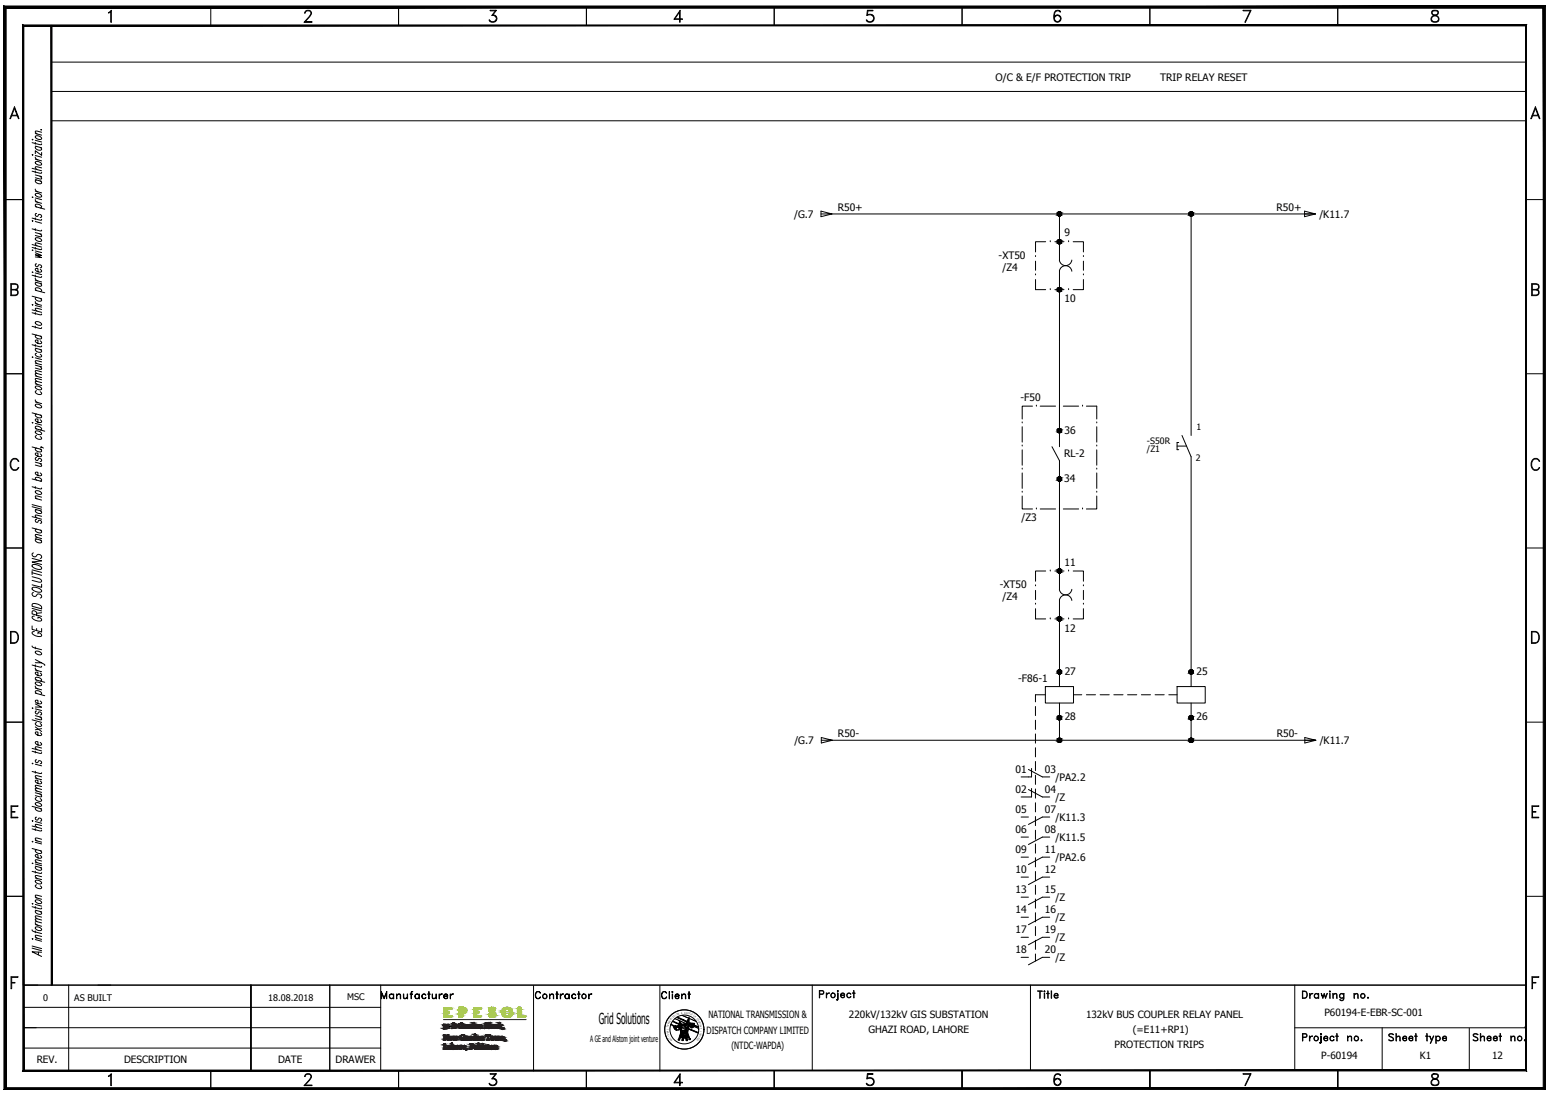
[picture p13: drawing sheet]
<svg xmlns="http://www.w3.org/2000/svg" width="420mm" height="297mm" viewBox="0 0 420 297" stroke-linecap="round" stroke-linejoin="round" font-family="sans-serif">
<defs><g id="words">
<g font-size="4.9">
<text x="102.7" y="272">Manufacturer</text>
<text x="144.3" y="272">Contractor</text>
</g>
<text font-size="4.1" x="162.5" y="277.9">Grid Solutions</text>
<g font-size="2.8">
<text x="270.2" y="21.9">O/C &amp; E/F PROTECTION TRIP</text>
<text x="314.9" y="21.9">TRIP RELAY RESET</text>
<text x="215.5" y="59">/G.7</text>
<text x="227.4" y="57.2">R50+</text>
<text x="346.4" y="57.2">R50+</text>
<text x="358.1" y="59">/K11.7</text>
<text x="288.9" y="64.1">9</text>
<text x="271.1" y="70.3">-XT50</text>
<text x="272.1" y="73.5">/Z4</text>
<text x="288.9" y="82">10</text>
<text x="277" y="108.7">-F50</text>
<text x="288.9" y="117.8">36</text>
<text x="288.8" y="124">RL-2</text>
<text x="288.8" y="130.6">34</text>
<text x="277.2" y="141.4">/Z3</text>
<text x="288.9" y="153.5">11</text>
<text x="271.3" y="159.6">-XT50</text>
<text x="272.1" y="162.9">/Z4</text>
<text x="288.9" y="171.4">12</text>
<text x="276.4" y="185">-F86-1</text>
<text x="289" y="183">27</text>
<text x="324.7" y="183">25</text>
<text x="289" y="195.4">28</text>
<text x="324.7" y="195.4">26</text>
<text x="215.6" y="201.8">/G.7</text>
<text x="227.4" y="200">R50-</text>
<text x="346.5" y="200">R50-</text>
<text x="358.2" y="201.8">/K11.7</text>
<text x="275.6" y="209.7">01</text>
<text x="283.6" y="209.6">03</text>
<text x="275.6" y="215.1">02</text>
<text x="283.6" y="215.1">04</text>
<text x="286.5" y="211.7">/PA2.2</text>
<text x="275.6" y="220.6">05</text>
<text x="283.6" y="220.5">07</text>
<text x="286.5" y="217.2">/Z</text>
<text x="275.6" y="226">06</text>
<text x="283.6" y="225.9">08</text>
<text x="286.5" y="222.6">/K11.3</text>
<text x="275.6" y="231.4">09</text>
<text x="283.6" y="231.4">11</text>
<text x="286.5" y="228">/K11.5</text>
<text x="286.5" y="233.5">/PA2.6</text>
<text x="275.6" y="236.9">10</text>
<text x="283.6" y="236.8">12</text>
<text x="275.6" y="242.3">13</text>
<text x="283.6" y="242.3">15</text>
<text x="286.5" y="244.4">/Z</text>
<text x="275.6" y="247.8">14</text>
<text x="283.6" y="247.7">16</text>
<text x="286.5" y="249.8">/Z</text>
<text x="275.6" y="253.2">17</text>
<text x="283.6" y="253.1">19</text>
<text x="286.5" y="255.2">/Z</text>
<text x="275.6" y="258.6">18</text>
<text x="283.6" y="258.6">20</text>
<text x="286.5" y="260.7">/Z</text>
</g>
<g font-size="2.7">
<text x="359.5" y="275.5">P60194-E-EBR-SC-001</text>
<text x="191.8" y="280.4">DISPATCH COMPANY LIMITED</text>
<text x="192.3" y="276.2">NATIONAL TRANSMISSION &amp;</text>
<text x="230.4" y="276.1">220kV/132kV GIS SUBSTATION</text>
<text x="235.7" y="280.2">GHAZI ROAD, LAHORE</text>
<text x="294.8" y="276.1">132kV BUS COUPLER RELAY PANEL</text>
<text x="307.5" y="280.2">(=E11+RP1)</text>
<text x="198.5" y="284.6">(NTDC-WAPDA)</text>
<text x="302.5" y="284.4">PROTECTION TRIPS</text>
<text x="358.6" y="287.2">P-60194</text>
<text x="385.4" y="287.2">K1</text>
<text x="405" y="287.2">12</text>
<text x="10" y="288.4">REV.</text>
<text x="33.7" y="288.4">DESCRIPTION</text>
<text x="75.5" y="288.4">DATE</text>
<text x="91.1" y="288.4">DRAWER</text>
</g>
<g font-size="2.5">
<text x="11.7" y="271.4">0</text>
<text x="20.2" y="271.4">AS BUILT</text>
<text x="72.8" y="271.4">18.08.2018</text>
<text x="94.2" y="271.4">MSC</text>
</g>
<g font-size="2.4">
<text x="324.8" y="116.8">1</text>
<text x="311.3" y="120.3">-S50R</text>
<text x="311.3" y="122.7">/Z1</text>
<text x="324.6" y="125">2</text>
<text x="160.2" y="282.6">A GE and Alstom joint venture</text>
</g>
<g font-size=".7">
<text x="183.1" y="275.9" transform="rotate(-38 183.1 275.9)">S</text>
<text x="183.5" y="275.6" transform="rotate(-37 183.5 275.6)">I</text>
<text x="183.8" y="275.4" transform="rotate(-25 183.8 275.4)">O</text>
<text x="184.2" y="275.2" transform="rotate(-21 184.2 275.2)">N</text>
<text x="185" y="275" transform="rotate(-9 185 275)">&amp;</text>
<text x="185.8" y="274.9" transform="rotate(4 185.8 274.9)">D</text>
<text x="186.2" y="275" transform="rotate(9 186.2 275)">E</text>
<text x="186.6" y="275" transform="rotate(14 186.6 275)">S</text>
<text x="187" y="275.1" transform="rotate(18 187 275.1)">P</text>
<text x="187.4" y="275.3" transform="rotate(24 187.4 275.3)">A</text>
<text x="187.8" y="275.5" transform="rotate(27 187.8 275.5)">T</text>
<text x="188.1" y="275.7" transform="rotate(36 188.1 275.7)">C</text>
<text x="188.5" y="275.9" transform="rotate(42 188.5 275.9)">H</text>
<text x="181.4" y="279.5" transform="rotate(-90 181.4 279.5)">L</text>
<text x="181.5" y="280" transform="rotate(-94 181.5 280)">A</text>
<text x="181.5" y="278.7" transform="rotate(-85 181.5 278.7)">T</text>
<text x="181.5" y="278.3" transform="rotate(-76 181.5 278.3)">R</text>
<text x="181.5" y="280.4" transform="rotate(-103 181.5 280.4)">N</text>
<text x="181.6" y="277.9" transform="rotate(-70 181.6 277.9)">A</text>
<text x="181.7" y="280.8" transform="rotate(-110 181.7 280.8)">O</text>
<text x="181.8" y="277.5" transform="rotate(-63 181.8 277.5)">N</text>
<text x="182" y="277.1" transform="rotate(-61 182 277.1)">S</text>
<text x="182" y="281.5" transform="rotate(-117 182 281.5)">TI</text>
<text x="182.2" y="276.8" transform="rotate(-53 182.2 276.8)">M</text>
<text x="182.3" y="281.9" transform="rotate(-125 182.3 281.9)">A</text>
<text x="182.5" y="276.4" transform="rotate(-45 182.5 276.4)">I</text>
<text x="182.8" y="276.1" transform="rotate(-42 182.8 276.1)">S</text>
<text x="189.1" y="276.5" transform="rotate(54 189.1 276.5)">C</text>
<text x="189.2" y="281.9" transform="rotate(129 189.2 281.9)">D</text>
<text x="189.3" y="276.8" transform="rotate(56 189.3 276.8)">O</text>
<text x="189.4" y="281.6" transform="rotate(125 189.4 281.6)">E</text>
<text x="189.5" y="277.2" transform="rotate(62 189.5 277.2)">M</text>
<text x="189.6" y="281.2" transform="rotate(121 189.6 281.2)">T</text>
<text x="189.7" y="277.6" transform="rotate(70 189.7 277.6)">PA</text>
<text x="189.8" y="280.9" transform="rotate(117 189.8 280.9)">I</text>
<text x="189.9" y="280.4" transform="rotate(108 189.9 280.4)">M</text>
<text x="190" y="278.4" transform="rotate(77 190 278.4)">N</text>
<text x="190" y="280.1" transform="rotate(101 190 280.1)">I</text>
<text x="190" y="278.8" transform="rotate(85 190 278.8)">Y</text>
<text x="190.1" y="279.7" transform="rotate(96 190.1 279.7)">L</text>
<text x="182.5" y="282.2" transform="rotate(-132 182.5 282.2)">N</text>
</g>
</g></defs>
<!-- layer: F2 -->
<g fill="none" stroke="#000" stroke-width=".27">
<path d="M14 16.8h400.2M14 24.8h400.2M14 32.8h400.2M222.8 58h3l-3-.7v1.5l3-.8h131.3l-3 .8v-1.5l3 .7h-3M287.6 58v12.6M323.3 58v60.1M287.6 73.5v47.7M277.4 114.7h.1M277.4 115.8v4.1M280.2 110.2h-2.8v3.5M281.3 110.2h.1M282.3 110.2h4.2"/>
<path d="M287.6 110.2h.1M288.6 110.2h4.2M293.8 110.2h.1M294.9 110.2h2.8v3.5M297.7 114.7h.1M297.7 115.8v4.1M277.4 134.6v3.5h2.8M277.4 133.5h.1M277.4 127.3h.1M277.4 121h.1M277.4 122v4.2M277.4 128.3v4.2"/>
<path d="M281.3 138.1h.1M282.3 138.1h4.2M285.5 121.2l2.1 3.8v34.9M287.6 138.1h.1M288.6 138.1h4.2M293.8 138.1h.1M297.7 121h.1M297.7 127.3h.1M297.7 133.5h.1M297.7 134.6v3.5h-2.8M297.7 122v4.2M297.7 128.3v4.2"/>
<path d="M323.3 123.9v62.3M287.6 162.8v23.4M281 191.6v2.5M281 195.4v2.5M281 199.1v2.5M283.7 186.2h7.7v4.5h-7.7zM283.7 188.5h-2.7v1.9M287.6 190.7v10.1M291.4 188.5h2.2M294.9 188.5h2.4M298.6 188.5h2.5M302.3 188.5h2.5"/>
<path d="M306 188.5h2.5M309.8 188.5h2.5M313.5 188.5h2.5M317.2 188.5h2.3M319.5 186.2h7.6v4.5h-7.6zM323.3 190.7v10.1M222.9 200.8h3l-3-.7v1.4l3-.7h131.2l-2.9 .7v-1.4l2.9 .7h-2.9M279.1 208.7l3.8 2.1h2M279.1 214.2l3.8 2h2M280 208.4v2.4h-2.9M280 213.9v2.3h-2.9M281 202.8v2.5"/>
<path d="M281 206.6v2.4M281 210.3v2.5M281 214v2.5M281 217.8v2.4M277.1 221.6h2M277.1 227.1h2M277.1 232.5h2M277.1 237.9h2M281 221.5v2.5M281 225.2v2.5M281 228.9v2.5M281 232.7v2.5"/>
<path d="M281 236.4v2.5M284.9 221.6h-2l-3.8 2M284.9 227.1h-2l-3.8 2M284.9 232.5h-2l-3.8 2M284.9 237.9h-2l-3.8 2.1M277.1 243.4h2M277.1 248.8h2M277.1 254.3h2M277.1 259.7h2M281 240.1v2.5M281 243.9v2.5M281 247.6v2.5"/>
<path d="M281 251.3v2.5M281 255.1v2.4M281 258.8v1.9M284.9 243.4h-2l-3.8 2M284.9 248.8h-2l-3.8 2M284.9 254.3h-2l-3.8 2M284.9 259.7h-2l-3.8 2M144.8 267.4v23.1M179.1 267.4v23.1"/>
</g>
<!-- layer: 0 -->
<path d="M13.9 6.9v260.3h.2zM13.9 6.9h.2v260.3z" fill="#000" stroke="#000" stroke-width=".27"/>
<!-- layer: 4 -->
<g fill="none" stroke="#000" stroke-width=".27">
<path d="M29.4 3.4l.8-.6v3.2h-.2v-2.9l-.6 .5zM57.2 1.9v5M82.7 5.9h2v.1h-2.2l1.4-1.5a1.02 1.02 0 0 0 .3-1.4l-.9-.2-.6 .7 .2-.5 .4-.3 .9 .1a.71 .71 0 0 1 .2 1.1l-1.7 2M108.2 1.9v5M132.9 5.6l.4 .3M133.7 4a1.05 1.05 0 0 1 1.2 1.1 1.05 1.05 0 0 1-1.4 .9l-.5-.1-.3-.5h.2a1.04 1.04 0 0 0 1 .5 1.04 1.04 0 0 0 .8-.7M134.1 4.2l.5 .3 .1 .5-.1 .6-.5 .3M134.6 2.9h-1.6v-.1h1.7l-1 1.4M134.6 2.8l-1.1 1.4 .9 .1 .3 .5M159.2 1.9v5M183.1 5.1h2.1v.1h-2.3l1.7-2.4v3.2h-.2v-2.7l-1.3 1.9M210.1 1.9v5"/>
<path d="M235.3 5.6l.4 .3M236.5 4a1.01 1.01 0 0 1 .6 1 1.01 1.01 0 0 1-.6 .9M237.1 4.6a1.31 1.31 0 0 0-1.8-.4l.1-1.4h1.6v.1h-1.4l-.2 1.1a1.14 1.14 0 0 1 1.7 .3 1.14 1.14 0 0 1-.4 1.6 1.14 1.14 0 0 1-1.6-.5h.2a1.04 1.04 0 0 0 .9 .5 1.04 1.04 0 0 0 .9-.7M261.1 1.9v5M286.2 5.2l.3 .5 .4 .2 .6-.2 .4-.5M286.2 4.8l.3-.5 .4-.1 .6 .1 .4 .5M286.5 3.1l.4-.2 .8 .2M286.6 2.9a2.95 2.95 0 0 0-.3 2.7l.5 .3M286.8 4.2l-.5 .3-.1 .5M287.2 4.2a.92 .92 0 0 1 .5 1.4l-.5 .3M287.5 2.9l.4 .4a.95 .95 0 0 0-1.4-.4 2.51 2.51 0 0 0 0 3 1 1 0 0 0 1.4-.3 1 1 0 0 0-.4-1.4 1 1 0 0 0-1.3 .3M312.1 1.9v5"/>
<path d="M339.4 2.8l-1.5 3.2 1.7-3.2h-2.2v.1h2M363.1 1.9v5M388.6 5.6l.4 .3M388.7 2.9a.79 .79 0 0 0 .5 1.3 1.18 1.18 0 0 1 1.2 .8v.4a1.09 1.09 0 0 1-1.8 0 .85 .85 0 0 1 .6-1.1 1.1 1.1 0 0 0 1.2-1 1.22 1.22 0 0 0-1.7-.4zM388.7 3.1l.5-.2 1.1 .2M388.9 2.9a.66 .66 0 0 0 .3 1.1 1.14 1.14 0 0 1 1.2 .6 1.14 1.14 0 0 1-.1 1.3 1.34 1.34 0 0 1-1.9-.5 1.27 1.27 0 0 1 1.4-1.4 .64 .64 0 0 0 .3-1.1M390.4 5.6l-.5 .3M3 31.4h1.9M3.2 31.3h1.5M3.9 29l1.3 3.2-1.3-2.8-1.2 2.8zM415.8 31.4h1.9M416 31.3h1.5"/>
<path d="M416.7 29l1.3 3.2h-.2l-1.1-2.8-1 2.8h-.2zM1.4 54.1h4.9M414.2 54.1h4.9M3.1 78.5l1.5-.2 .2-.3-.2-.7-1.5-.2v2.9l1.5-.1 .2-.3-.2-.8-1.5-.1M4.2 78.5l.4 .2a.87 .87 0 0 1 .3 .9 .87 .87 0 0 1-.7 .6h-1.3v-3.2l1.7 .1a.87 .87 0 0 1 .3 .9 .87 .87 0 0 1-.7 .7M415.9 78.5l1.5-.2 .2-.3-.2-.7-1.5-.2v2.9l1.5-.1 .2-.3-.2-.8-1.5-.1M417 78.5l.4 .2a.86 .86 0 0 1 .3 .9 .86 .86 0 0 1-.7 .6h-1.3v-3.2l1.7 .1a.85 .85 0 0 1 .3 .9 .85 .85 0 0 1-.7 .7M6.3 95.9v194.5M1.4 101.4h4.9M414.2 101.4h4.9M3.1 124.8a1.12 1.12 0 0 1 1.1-.5 1.12 1.12 0 0 1 .9 .8l-.3-.3a1.06 1.06 0 0 0-1.2-.2 1.06 1.06 0 0 0-.7 1 1.39 1.39 0 0 0 1.4 1.8l.8-.6a1.2 1.2 0 0 1-1.4 .8 1.2 1.2 0 0 1-.9-1.2v-.8zM415.9 124.8a1.1 1.1 0 0 1 1.1-.5 1.1 1.1 0 0 1 .9 .8 1.14 1.14 0 0 0-1.3-.6 1.14 1.14 0 0 0-.9 1.1 1.41 1.41 0 0 0 1.4 1.8l.8-.6a1.19 1.19 0 0 1-1.4 .8 1.19 1.19 0 0 1-.9-1.2v-.8z"/>
<path d="M1.4 148.7h4.9M414.2 148.7h4.9M2.9 171.3h1a1.73 1.73 0 0 1 1.2 1.6 1.73 1.73 0 0 1-1.2 1.6h-1zM3 171.4a1.59 1.59 0 0 1 1.8 .9 1.59 1.59 0 0 1-.4 1.9l-1.4 .1zM415.7 171.3h1a1.74 1.74 0 0 1 1.1 1.6 1.74 1.74 0 0 1-1.1 1.6h-1zM415.8 171.4a1.58 1.58 0 0 1 1.8 .9 1.58 1.58 0 0 1-.4 1.9l-1.4 .1zM1.4 195.9h4.9M414.2 195.9h4.9M3 218.6h1.9v.2h-1.7v2.9h1.7v.1h-1.9zM415.8 218.6h1.9v.2h-1.7v2.9h1.7v.1h-1.9zM3.2 220.2h.9v.1h-.9M416 220.2h.9v.1h-.9"/>
<path d="M1.4 243.1h4.9M414.2 243.1h4.9M3 265h1.9v.1h-1.7v3.1h-.2zM3.2 266.5h.9v.2h-.9M6.3 267.2h4M26.6 267.2h387.6M351.4 278.8h62.5M413.9 278.8h.1M414.2 267.2v23.2M415.8 265h1.9v.1h-1.7v3.1h-.2zM416 266.5h.9v.2h-.9M29.4 291.9l.8-.6v3.2h-.2v-2.9l-.6 .4z"/>
<path d="M57.2 290.4v5M82.7 294.3h2v.2h-2.2l1.4-1.6a1.02 1.02 0 0 0 .3-1.3l-.9-.2-.6 .6 .2-.4 .4-.3 .9 .1a.71 .71 0 0 1 .2 1.1l-1.7 2M108.2 290.4v5M132.9 294l.4 .3M133.7 292.5a1.04 1.04 0 0 1 1.2 1.1 1.04 1.04 0 0 1-1.4 .9l-.5-.2-.3-.4a1.19 1.19 0 0 0 2-.2M134.1 292.7l.5 .2 .1 .5-.1 .6-.5 .3M134.6 291.4h-1.6v-.1h1.7l-1 1.4M134.6 291.3l-1.1 1.4 .9 .1 .3 .5M159.2 290.4v5M183.1 293.6h2.1v.1h-2.3l1.7-2.4v3.2h-.2v-2.8l-1.3 2M210.1 290.4v5M235.3 294l.4 .3"/>
<path d="M236.5 292.5a.99 .99 0 0 1 .6 .9 .99 .99 0 0 1-.6 .9M237.1 293.1a1.34 1.34 0 0 0-1.8-.4l.1-1.4h1.6v.1h-1.4l-.2 1.1a1.14 1.14 0 0 1 1.7 .2 1.14 1.14 0 0 1-.4 1.7 1.14 1.14 0 0 1-1.6-.5 1.19 1.19 0 0 0 2-.2M261.1 290.4v5M286.2 293.7l.3 .5 .4 .1 .6-.1 .4-.5M286.2 293.3l.3-.5 .4-.1 .6 .1 .4 .5M286.5 291.6l.4-.2 .8 .2M286.6 291.4a2.9 2.9 0 0 0-.3 2.6l.5 .3M286.8 292.7l-.5 .2-.1 .5M287.2 292.7a.92 .92 0 0 1 .5 1.3l-.5 .3M287.5 291.4l.4 .3a.92 .92 0 0 0-1.4-.3 2.48 2.48 0 0 0 0 2.9 1 1 0 0 0 1.4-.3 1 1 0 0 0-.4-1.4 1 1 0 0 0-1.3 .3M312.1 290.4v5M339.4 291.3l-1.5 3.2 1.7-3.2h-2.2v.1h2"/>
<path d="M363.1 290.4v5M388.6 294l.4 .3M388.7 291.4a.77 .77 0 0 0 .5 1.3 1.18 1.18 0 0 1 1.2 .7v.5a1.09 1.09 0 0 1-1.8 0 .88 .88 0 0 1 .6-1.1 1.18 1.18 0 0 0 1.2-.8v-.3a1.19 1.19 0 0 0-1.7-.3zM388.7 291.6l.5-.2 1.1 .2M388.9 291.4a.66 .66 0 0 0 .3 1.1 1.13 1.13 0 0 1 1.2 .5 1.13 1.13 0 0 1-.1 1.3 1.34 1.34 0 0 1-1.9-.4 1.26 1.26 0 0 1 1.4-1.4 .64 .64 0 0 0 .3-1.1M390.4 294l-.5 .3"/>
</g>
<!-- layer: DISP3 -->
<g fill="none" stroke="#000" stroke-width=".27">
<path d="M6.3 6.9v260.3h407.9v11.6M6.4 273.3h96.9M6.4 278.8h96.9M18.6 267.2v23.2M68.1 267.2v23.2M89.5 267.2v23.2M103.3 267.2v23.2M220.5 267.2v23.2M279.7 267.2v23.2M351.4 267.2v23.2M375.2 278.8v11.6M398.8 278.9v11.5"/>
<path d="M6.4 284.3h96.9"/>
</g>
<!-- layer: 4 -->
<g fill="#000" stroke="#000" stroke-width=".27">
<path d="M414.3 6.8l-.2 .2 .2 283.5zM414.1 7l.2 283.5-.2-.2zM6.2 290.5h408.1l-.2-.2zM6.2 290.5l.3-.2h407.6zM6.2 6.8v283.7l.3-.2zM6.2 6.8l.3 .2v283.3zM6.2 6.8l.3 .2 407.8-.2zM6.5 7l407.8-.2-.2 .2z"/>
<path d="M419.5 1.6l-.6 .6 .6 293.5zM418.9 2.2l.6 293.5-.6-.6zM1.1 295.7h418.4l-.6-.6zM1.7 295.1h417.2l-417.8 .6zM1.1 1.6v294.1l.6-.6zM1.1 1.6l.6 .6v292.9zM1.1 1.6l.6 .6 417.8-.6zM1.7 2.2l417.8-.6-.6 .6z"/>
</g>
<!-- layer: Alstom REF$0$52 -->
<g fill="none" stroke="#000" stroke-width=".27">
<path d="M8.7 38.7l2.1 .5 .4 .1 .1-.3M8.7 37.8l.3 .1zM9.6 37a1.16 1.16 0 0 1 1.7 .7 1.15 1.15 0 0 1-1.7-.7zM9.6 38.6v.5M9.6 39.6l1.7 .5M9.6 38.1l1.7 .4M9.6 36.2l1.7 .5M9.9 39.7l-.2 .1a.97 .97 0 0 0 .5 .9 .97 .97 0 0 0 1.1-.1l-.4-.6M11.2 35.1l.1 .1h-.3M11.3 35.9l-1.6-.4-.1 .4 .5 .4M8.7 59.9h.3zM8.7 59.2l2.1 .5 .4 .1 .1-.3"/>
<path d="M8.7 53.5h.3zM8.7 46.4l2.1 .6h.4l.1-.2M8.7 42h.3zM8.7 45.7l2.6 .6M9.6 54.1a.74 .74 0 0 0 .7 .8M9.6 52.6a1.16 1.16 0 0 1 1.7 .7 1.18 1.18 0 0 1-1.7-.7zM9.6 51.3a.77 .77 0 0 0 .7 .7M9.6 44a1.19 1.19 0 0 1 1.7 .6 1.18 1.18 0 0 1-1.7-.6zM9.6 42.6a.77 .77 0 0 0 .7 .8M9.6 46.4v.5M9.6 59.1v.5M9.6 56l2.5 .7"/>
<path d="M9.6 54.7l1.7 .5M9.6 53.7l1.7 .5M9.6 51.9l1.7 .4M9.6 48.7l1.7 .5M9.6 47.5l1.7 .4M9.6 43.2l1.7 .4M9.6 42.2l1.7 .5M9.9 57.9l-.3 .2 .1 .5 .5 .1 .4-.5h.3l.4 .4-.1 .4h-.3M9.9 56.2l-.3-.7a1.19 1.19 0 0 1 1.7 .7l-.4 .2M9.9 48.8l-.2 .1a.97 .97 0 0 0 .5 .9 .97 .97 0 0 0 1.1-.1l-.4-.6M10.8 47.8l.5 .5-.1 .3-1.6-.4M11.3 45.6l-1.6-.4-.1 .3 .5 .5"/>
<path d="M11.3 41.4v.7l-1.7-1.2v.8M8.7 74.7l2.1 .5h.4l.1-.2M8.7 73.8l.3 .1zM8.7 67.8l.3 .1zM8.7 67.1l2.1 .6h.4l.1-.2M8.7 62.1l2.1 .5 .4 .1 .1-.3M8.7 66.3l2.6 .7M9.6 75.5a.77 .77 0 0 0 .7 .7M9.6 68.6l1.7 .7-1.7-.2 1.7 .8-1.7-.2M9.6 64.6a1.19 1.19 0 0 1 1.7 .7 1.15 1.15 0 0 1-1.7-.7zM9.6 62v.5M9.6 67.1v.5"/>
<path d="M9.6 74.6v.5M9.6 78.7l2.5 .7M9.6 76.5l1.7 .5M9.6 76l1.7 .5M9.6 74l1.7 .5M9.6 68.1l1.7 .4M9.6 63.1l1.7 .4M9.6 60.1l1.7 .5M9.9 78.8l-.3-.6a1.19 1.19 0 0 1 1.7 .7l-.4 .2M9.9 76.6l-.3 .2a1.18 1.18 0 0 0 1.7 .7l-.4-.6M9.9 71.6l-.3 .2 .1 .4 .5 .1 .4-.5h.3l.4 .4-.1 .4h-.3M10.8 63.4l.5 .5-.1 .3-1.6-.3"/>
<path d="M10.9 73l.4 .6a1.15 1.15 0 0 1-1.7-.6l.7-.1v.8M11.3 66.3l-1.6-.4-.1 .3 .5 .5M8.7 96.9h.3zM8.7 93.5l2.1 .6h.4l.1-.3M8.7 88.5l2.1 .6h.4l.1-.2M8.7 84.8l2.1 .6h.4l.1-.2M8.7 82.6l.3 .1zM8.7 90.6l2.6 .7M8.7 84.1l2.6 .6M8.7 80.3l2.6 .7M9.6 81.8a.77 .77 0 0 0 .7 .8M9.6 84.8v.5"/>
<path d="M9.6 88.5v.5M9.6 93.5v.5M9.6 99.1l1.7 .4M9.6 98.5l1.7 .5M9.6 97.1l1.7 .4M9.6 94.4l1.7 .5M9.6 82.9l1.7 .4M9.6 82.4l1.7 .4M9.7 87.3l.6-.1 .6 .3 .4 .6a1.15 1.15 0 0 1-1.7-.7zM9.9 95.8l-.3 .2a1.18 1.18 0 0 0 1.7 .7l-.4-.6M9.9 94.6l-.3 .1a1.15 1.15 0 0 0 1.7 .7l-.4-.6M9.9 90.9l-.3 .2a1.18 1.18 0 0 0 1.7 .7l-.4-.6"/>
<path d="M9.9 80.7l-.3 .2a1.15 1.15 0 0 0 1.7 .6l-.4-.6M10.8 99.4l.5 .5-.1 .3-1.6-.4M10.9 92.5l.4 .5a1.15 1.15 0 0 1-1.7-.6l.7-.1v.9M11.3 98.2l-1.6-.4-.1 .3 .5 .5M11.3 83.9l-1.6-.3-.1 .3 .5 .5M8.7 114.6l.3 .1zM8.7 112l2.6 .7M9.6 117.1a1.19 1.19 0 0 1 1.7 .6 1.15 1.15 0 0 1-1.7-.6zM9.6 109.8a1.16 1.16 0 0 1 1.7 .7 1.18 1.18 0 0 1-1.7-.7zM9.6 108.5a.77 .77 0 0 0 .7 .7M9.6 104.9a1.19 1.19 0 0 1 1.7 .7 1.18 1.18 0 0 1-1.7-.7zM9.6 116.3l2.5 .7"/>
<path d="M9.6 114.9l1.7 .4M9.6 109l1.7 .5M9.6 104.1l1.7 .5M9.6 102l1.7 .4M9.9 118.2l-.3 .1a1.18 1.18 0 0 0 1.7 .7l-.4-.6M9.9 116.4l-.3-.6a1.19 1.19 0 0 1 1.7 .7l-.4 .1M9.9 112.3l-.2 .1a.97 .97 0 0 0 .5 .9 .97 .97 0 0 0 1.1-.1l-.4-.6M9.9 106l-.2 .1a.97 .97 0 0 0 .5 .9 .97 .97 0 0 0 1.1-.2l-.4-.5M10.9 113.9l.4 .6a1.18 1.18 0 0 1-1.7-.7l.7-.1v.9M11.3 103.8l-1.6-.4-.1 .4 .5 .4M11.3 103l-1.6-.3-.1 .3 .5 .5M11.3 101.7l-1.6-.4-.1 .3 .5 .5"/>
<path d="M11.3 100.9l-1.6-.4-.1 .3 .5 .5M8.7 132l2.1 .6h.4l.1-.2M8.7 137.5l2.6 .6M8.7 136.9l2.6 .7M8.7 129.9l2.6 .7M8.7 121.2l2.6 .7M9.6 133.3a1.19 1.19 0 0 1 1.7 .6 1.15 1.15 0 0 1-1.7-.6zM9.6 132v.5M9.6 138.2l1.7 .4M9.6 135.2l1.7 .5M9.6 125.4l1.7 .4M9.9 138.3l-.3 .2a1.15 1.15 0 0 0 1.7 .6l-.4-.6"/>
<path d="M9.9 130.2l-.3-.6a1.19 1.19 0 0 1 1.7 .7l-.4 .2M9.9 124.1l-.3 .2 .1 .5 .5 .1 .4-.5h.2l.5 .4-.1 .4h-.3M9.9 121.6l-.3 .2a1.18 1.18 0 0 0 1.7 .6l-.4-.6M10.8 125.7l.5 .5-.1 .3-1.6-.3M10.9 128.3l.4 .6a1.18 1.18 0 0 1-1.7-.7l.7-.1v.9M10.9 123.1l.4 .6a1.15 1.15 0 0 1-1.7-.7l.7-.1v.9M11.2 121.3l.6 .3M11.3 134.9l-1.6-.4-.1 .3 .5 .5M8.7 159.5a1.97 1.97 0 0 1 2.6 1 2.18 2.18 0 0 1-2.6-.7zM8.7 156.4l2.2 .7 .4 .6-.1 .2h-.6l-1.9-.5M8.7 153.3a2.16 2.16 0 0 1 2.6 .7v.3a1.95 1.95 0 0 1-2.6-1zM8.7 151.5l2.6 .6-2.6 .4 2.6 .6"/>
<path d="M8.7 155.4l2.6 .7M8.7 154.9v1M8.7 154.6l2.6 .7M8.7 143.2l2.6 .7M8.7 140.1l2.6 .7M9.1 150a.6 .6 0 0 0-.2 .9 .6 .6 0 0 0 .9 0 .76 .76 0 0 1 .9-.5 .76 .76 0 0 1 .6 .8l-.4 .3M9.6 146.1l1.7 .5M9.6 145.6l1.7 .5M9.9 146.2l-.3 .2a1.18 1.18 0 0 0 1.7 .7l-.4-.6M9.9 143.5l-.3 .2a1.18 1.18 0 0 0 1.7 .7l-.4-.6M9.9 140.9h-.2a.49 .49 0 0 0 0 .6 .49 .49 0 0 0 .5 .2l.2-.5 .4-.1 .5 .5-.1 .3h-.3M11.3 158.5v.8l-2.6-.7"/>
<path d="M11.3 145.3l-1.6-.3-.1 .3 .5 .5M11.3 140.1l-1.6-.4-.1 .3 .5 .5M8.7 175.2l.5 .5 2.1 .6M8.7 169.8v.9l2.6 .7v-.9M8.7 165l2.6 .7M8.8 163.8a2.37 2.37 0 0 1 2.5 .9v.5l-2.6-.7zM9.1 160.7a.59 .59 0 0 0-.2 .9 .59 .59 0 0 0 .9 0l.3-.3a.72 .72 0 0 1 .9 0 .72 .72 0 0 1 .2 .8l-.3 .1M9.3 171.3l-.6 .2a1.95 1.95 0 0 0 2.6 1l-.4-.7-.6-.2v.3M9.3 167.1l-.6 .2a1.95 1.95 0 0 0 2.6 1v-.3l-.4-.4-.6-.2v.3M9.6 178.9l1.7 .9h-1.7M9.6 176.8a1.19 1.19 0 0 1 1.7 .7 1.15 1.15 0 0 1-1.7-.7zM9.6 175.5v.5"/>
<path d="M9.9 166.9l-.1-.9-1-.3-.1 .8 2.6 .7M9.9 170.5v.6M11.3 179.8l.8 .5v.2M11.3 166.2l-1.4 .2M8.7 192.1h.3zM8.7 180.4l2.1 .6h.4l.1-.3M8.7 195.3l2.6 .7M9.6 190.9l1.7 .9h-1.7M9.6 186.1a.77 .77 0 0 0 .7 .8M9.6 185.2a1.16 1.16 0 0 1 1.7 .7 1.18 1.18 0 0 1-1.7-.7zM9.6 181.2a.77 .77 0 0 0 .7 .8M9.6 180.3v.5"/>
<path d="M9.6 197.2l1.7 1.2M9.6 194.1l1.7 .5M9.6 192.3l1.7 .4M9.6 188l2.5 .7M9.6 186.7l1.7 .4M9.6 184.4l2.5 .7M9.6 181.8l1.7 .4M9.9 196l-.3 .2a1.15 1.15 0 0 0 1.7 .7l-.4-.6M9.9 192.9l-.3 .2 .1 .4 .5 .2 .4-.6h.3l.4 .4-.1 .4h-.3M9.9 188.1l-.3-.6a1.16 1.16 0 0 1 1.7 .7l-.4 .2M9.9 184.5l-.3-.6a1.19 1.19 0 0 1 1.7 .7l-.4 .2M10.8 194.5l.5 .5-.1 .3-1.6-.4"/>
<path d="M10.9 198.8l.4 .6a1.18 1.18 0 0 1-1.7-.7l.7-.1v.9M10.9 190.2l.4 .6a1.15 1.15 0 0 1-1.7-.7l.7-.1v.9M10.9 182.6l.4 .6a1.18 1.18 0 0 1-1.7-.7l.7-.1v.8M11.3 197.7l-1.7 .3M8.7 209.3l2.1 .5h.4l.1-.2M8.7 207.1h.3zM8.7 203.8l2.1 .6h.4l.1-.3M8.7 218.7l2.6 .7M8.7 203l2.6 .7M9.6 217.9a1.19 1.19 0 0 1 1.7 .7 1.18 1.18 0 0 1-1.7-.7zM9.6 203.8v.4M9.6 209.2v.5"/>
<path d="M9.6 215.1l1.7 .4M9.6 214.5l1.7 .4M9.6 211.1l1.7 .4M9.6 207.3l1.7 .5M9.9 219.1l-.3 .1a1.18 1.18 0 0 0 1.7 .7l-.4-.6M9.9 216.3l-.3 .2a1.18 1.18 0 0 0 1.7 .7l-.4-.6M9.9 206.1l-.3 .2 .1 .5 .5 .1 .4-.5h.3l.4 .4-.1 .4h-.3M10.8 215.4l.5 .5-.1 .3-1.6-.4M10.9 211.9l.4 .5a1.18 1.18 0 0 1-1.7-.6l.7-.1v.8M10.9 201.4l.4 .6a1.15 1.15 0 0 1-1.7-.7l.7-.1v.9M11.3 214.2l-1.6-.4-.1 .3 .5 .5M11.3 213.4l-1.6-.4-.1 .3 .5 .5"/>
<path d="M11.3 210.7l-1.6-.3-.1 .3 .5 .5M11.3 202.9l-1.6-.3-.1 .3 .5 .5M8.7 236.4l2.1 .5h.4l.1-.2M8.7 234.2h.3zM8.7 228.3h.3zM8.7 224.9l2.1 .5h.4l.1-.2M8.7 222.6l.3 .1zM8.7 230.2l2.6 .7M8.7 224.1l2.6 .6M9.6 238.9a1.19 1.19 0 0 1 1.7 .7 1.15 1.15 0 0 1-1.7-.7zM9.6 224.8v.5M9.6 236.3v.5"/>
<path d="M9.6 238.2l1.7 .4M9.6 235l1.7 .4M9.6 234.4l1.7 .4M9.6 233.9l1.7 .5M9.6 228.5l1.7 .4M9.6 228l1.7 .5M9.6 222.9l1.7 .4M9.9 235.1l-.3 .1a1.18 1.18 0 0 0 1.7 .7l-.4-.6M9.9 230.5l-.3 .2a1.18 1.18 0 0 0 1.7 .7l-.4-.6M9.9 221.7l-.3 .2 .1 .4 .5 .2 .2-.5 .4-.1 .5 .4-.1 .4h-.3M10.9 232.1l.4 .5a1.18 1.18 0 0 1-1.7-.6l.7-.1v.8M11.3 237.8l-1.6-.3-.1 .3 .5 .5"/>
<path d="M11.3 233.6l-1.6-.4-.1 .3 .5 .5M11.3 227.7l-1.6-.4-.1 .3 .5 .5M11.3 224l-1.6-.4-.1 .3 .5 .5M8.7 254.6l.3 .1zM8.7 252.2l.5 .5 2.1 .6M8.7 246l2.1 .5h.4l.1-.2M8.7 245.1l.3 .1zM8.7 257.2l2.6 .7M8.7 256.6l2.6 .7M9.6 251.6a1.19 1.19 0 0 1 1.7 .7 1.15 1.15 0 0 1-1.7-.7zM9.6 250.3a.77 .77 0 0 0 .7 .7M9.6 244.3a1.19 1.19 0 0 1 1.7 .6 1.15 1.15 0 0 1-1.7-.6z"/>
<path d="M9.6 254.9l1.7 .4M9.6 254.4l1.7 .4M9.6 245.9v.5M9.6 252.5v.5M9.6 250.8l1.7 .5M9.6 249.9l1.7 .5M9.6 246.9l1.7 .5M9.6 245.3l1.7 .5M9.6 243.5l1.7 .4M9.9 247l-.3 .2a1.18 1.18 0 0 0 1.7 .7l-.4-.6M9.9 240l-.3 .2a1.18 1.18 0 0 0 1.7 .7l-.4-.6M10.4 258.3v.7"/>
<path d="M11.3 258.3l-2.6-.1 2.6 1.3M11.3 254l-1.6-.3-.1 .3 .5 .5M11.3 249.6l-1.6-.4-.1 .3 .5 .5M11.3 248.8l-1.6-.4-.1 .4 .5 .4M11.3 243.2l-1.6-.4-.1 .3 .5 .5"/>
</g>
<!-- layer: STICKER -->
<g fill="none" stroke="#000" stroke-width=".27">
<path d="M179.7 269.2l.4-.2a.67 .67 0 0 1 .8 .4 .69 .69 0 0 0-.7-.4 .69 .69 0 0 0-.6 .7 .85 .85 0 0 0 .9 1.1l.4-.3a.72 .72 0 0 1-.8 .4 .72 .72 0 0 1-.6-.7zM181.6 269l.1 1.9zM182.4 269h.2v.2h-.2zM182.4 269l.2 .2zM182.4 269.6l.2 1.3zM183.3 270.2h.9l-.1-.4a.54 .54 0 0 0-.7 .1 .54 .54 0 0 0 .1 .8 .54 .54 0 0 0 .7-.1l.1 .1a.62 .62 0 0 1-.9 .1 .62 .62 0 0 1 0-.9 .62 .62 0 0 1 .9 .1v.3h-1M185 269.6l.1 1.3zM185.4 269.7h.6l.1 1.2-.1-.9a.38 .38 0 0 0-.6-.2l-.3 .2zM186.7 269.6l.6 .1zM187 269l.1 1.9zM222.5 269.6h.9v-.7l-.9-.1-.1 1.9v-2l1.1 .2 .1 .5-.2 .2-.9 .1M224.3 269.4l.1 1.3z"/>
<path d="M224.6 269.5l.5-.1-.7 .5zM227.3 268.8l.2-.1 .1 .2-.2 .1zM227.4 268.8h.1M227.4 269.4l.1 1.7-.3 .2-.2-.2h.4zM228.2 269.9h1v-.2a.48 .48 0 0 0-.9-.1 .54 .54 0 0 0 .1 .9 .54 .54 0 0 0 .8-.2 .62 .62 0 0 1-1.1 0 .62 .62 0 0 1 .5-.9l.5 .1 .1 .5h-1M229.9 269.6l.7-.2 .3 .3a.48 .48 0 0 0-.9-.1 .54 .54 0 0 0 .1 .9 .54 .54 0 0 0 .8-.2 .59 .59 0 0 1-.9 .3 .59 .59 0 0 1-.1-1zM231.4 269.4l.7 .1zM231.7 268.7l.1 2zM281.7 268.8l1.2 .1zM282.2 268.9v1.9l.1-1.9M283.4 268.8l.2 .1-.1 .2-.1-.1zM283.4 268.9l.1 .1z"/>
<path d="M283.4 269.5l.1 1.3zM284.1 269.5l.6 .1zM284.4 268.8l.1 2zM285.3 268.8l.1 2zM286.2 270h.9l-.1-.3a.53 .53 0 0 0-.7 0 .53 .53 0 0 0 0 .8 .53 .53 0 0 0 .8-.1l.1 .1a.62 .62 0 0 1-.9 .2 .62 .62 0 0 1 0-1 .62 .62 0 0 1 .9 .2v.2h-1M353.5 268.8h.7a1.05 1.05 0 0 1 .6 1 1.05 1.05 0 0 1-.6 1h-.7zM353.6 268.9h.6a.96 .96 0 0 1 .6 .9 .96 .96 0 0 1-.6 .9h-.6zM355.5 269.5l.1 1.3zM355.7 269.8l.6-.3-.7 .6zM356.8 269.8a.59 .59 0 0 1 1 0l-.4-.2a.57 .57 0 0 0-.6 .6 .57 .57 0 0 0 .6 .5l.4-.2a.64 .64 0 0 1-.9 .2 .64 .64 0 0 1-.1-.9zM357.8 269.5l.1 1.3zM358.6 269.5l.4 1 .4-1 .4 1 .5-1-.5 1.3-.4-1-.4 1z"/>
<path d="M360.8 268.9l.2-.1 .1 .2zM360.9 268.9h.1M360.9 269.5l.1 1.3zM361.8 269.5l.1 1.3zM361.9 269.9l.4-.4 .5 .1 .1 1.2-.2-1.1-.4-.1zM363.6 269.8a.59 .59 0 0 1 1.1 0l-.4-.2a.57 .57 0 0 0-.7 .6 .57 .57 0 0 0 .7 .5l.4-.2a.64 .64 0 0 1-.9 .2 .64 .64 0 0 1-.2-.9zM364.7 269.5l.1 1.4a.62 .62 0 0 1-.5 .6 .62 .62 0 0 1-.7-.3l.5 .2 .5-.2zM367.5 269.5l.1 1.3zM367.6 269.9l.5-.4 .4 .1 .1 1.2-.2-1.1-.3-.1zM371.2 270.6l.2-.1v.2l-.1 .1zM371.3 270.6l.1 .1zM353.6 281.3l1-.1v-.6l-1-.1-.1 1.9v-2h.9l.3 .2v.6l-1.1 .2"/>
<path d="M355.4 281.1l.1 1.3zM355.6 281.3l.6-.2-.7 .5zM358.4 280.5l.2-.1 .1 .2-.2 .1zM358.5 280.5h.1M358.5 281.1l.1 1.7-.3 .2-.2-.2h.4zM359.4 281.6h.9l-.1-.4a.53 .53 0 0 0-.7 .1 .53 .53 0 0 0 0 .8 .53 .53 0 0 0 .8-.1l.1 .1a.63 .63 0 0 1-.9 .1 .63 .63 0 0 1 0-.9 .63 .63 0 0 1 .9 .1v.3h-1M361.1 281.3l.3-.2h.5l.1 .3-.1-.2a.53 .53 0 0 0-.8 .1 .53 .53 0 0 0 .1 .8 .53 .53 0 0 0 .8-.1l.1 .1a.64 .64 0 0 1-.9 .1 .64 .64 0 0 1-.1-.9zM362.6 281.1h.6zM362.8 280.4l.1 2zM365.8 281.1v1.3zM366.1 281.1h.7l.1 1.3-.1-1a.4 .4 0 0 0-.7-.2l-.3 .2zM369.4 282.2l.2-.1 .1 .2-.2 .1z"/>
<path d="M369.5 282.2l.1 .1zM376.9 280.7l.5-.3 .7 .1 .1 .2-.4-.2-.8 .2 .1 .4 .9 .3a.49 .49 0 0 1 .2 .6 .49 .49 0 0 1-.4 .4l-.9-.3 .5 .2 .8-.2-.2-.6-1-.4zM378.9 280.4l.1 2zM379.3 281.1h.6l.1 1.3-.1-1a.38 .38 0 0 0-.6-.2l-.3 .2zM380.8 281.6h.9l-.1-.4a.55 .55 0 0 0-.8 .5 .55 .55 0 0 0 .8 .5l.1-.2 .1 .1a.62 .62 0 0 1-.9 .1 .62 .62 0 0 1 0-.9 .62 .62 0 0 1 .9 .1v.3h-1M382.5 281.6h.9l-.1-.4a.53 .53 0 0 0-.7 .1 .53 .53 0 0 0 .1 .8 .53 .53 0 0 0 .7-.1l.1 .1a.62 .62 0 0 1-.9 .1 .62 .62 0 0 1 0-.9 .62 .62 0 0 1 .9 .1v.3h-1M384 281.1h.6zM384.3 280.4l.1 2zM387 281.1h.6zM387.3 280.4l.1 2zM388.6 282.2l-.6-1.1 .6 1.3M389.1 281.1l-.9 1.9z"/>
<path d="M389.7 281.1l.1 1.9zM389.8 281.3a.64 .64 0 0 1 .9-.1 .64 .64 0 0 1 0 1 .64 .64 0 0 1-.9-.1l.4 .2a.58 .58 0 0 0 .6-.6 .58 .58 0 0 0-.6-.6zM391.6 281.6h.9l-.1-.4a.53 .53 0 0 0-.7 .1 .53 .53 0 0 0 .1 .8 .53 .53 0 0 0 .7-.1l.1 .1a.63 .63 0 0 1-.9 .1 .63 .63 0 0 1 0-.9 .63 .63 0 0 1 .9 .1v.3h-1M399.8 280.7l.5-.3 .7 .1 .1 .2-.4-.2-.8 .2 .1 .4 .9 .3a.49 .49 0 0 1 .2 .6 .49 .49 0 0 1-.4 .4l-.9-.3 .5 .2 .8-.2-.2-.6-.9-.4zM401.8 280.4l.1 2zM402.2 281.1h.6l.1 1.3-.1-1a.38 .38 0 0 0-.6-.2l-.3 .2zM403.7 281.6h.9l-.1-.4a.55 .55 0 0 0-.8 .5 .55 .55 0 0 0 .8 .5l.1-.2a.61 .61 0 0 1-1 .1 .61 .61 0 0 1 .3-1h.6l.2 .6h-1M405.4 281.6h.9l-.1-.4a.55 .55 0 0 0-.8 .5 .55 .55 0 0 0 .8 .5l.1-.2 .1 .1a.62 .62 0 0 1-.9 .1 .62 .62 0 0 1 0-.9 .62 .62 0 0 1 .9 .1v.3h-1M406.9 281.1h.6zM407.2 280.4l.1 2zM410.1 281.1l.1 1.3zM410.5 281.1h.6l.1 1.3-.1-1a.38 .38 0 0 0-.6-.2l-.3 .2z"/>
<path d="M413.7 282.2l.2-.1 .1 .2-.2 .1zM413.8 282.2h.1"/>
<circle cx="226.1" cy="270" r=".57"/>
<circle cx="226.1" cy="270" r=".65"/>
<circle cx="369.9" cy="270.1" r=".65"/>
<circle cx="369.9" cy="270.1" r=".57"/>
<circle cx="357.2" cy="281.7" r=".65"/>
<circle cx="357.2" cy="281.7" r=".58"/>
<circle cx="368.1" cy="281.7" r=".58"/>
<circle cx="368.1" cy="281.7" r=".65"/>
<circle cx="412.5" cy="281.7" r=".58"/>
<circle cx="412.5" cy="281.7" r=".65"/>
</g>
<!-- layer: 0 -->
<g fill="none" stroke="#000" stroke-width=".27">
<path d="M281.1 69.6h.1M281.1 74.6h.1M281.1 75.8v2.8h2.7M281.1 70.8v2.5M283.8 65.6h-2.7v2.7M285.1 78.6h.1M285.1 65.6h.1M286.3 78.6h2.5M286.3 65.6h2.5M287.5 73.5a1.7 1.7 0 0 1 1.8-1.4 1.7 1.7 0 0 1 1.6 1.5M290 78.6h.1M290 65.6h.1"/>
<path d="M290.9 70.5a1.7 1.7 0 0 1-1.6 1.6 1.7 1.7 0 0 1-1.8-1.5M291.3 65.6h2.8v2.7M294.1 75.8v2.8h-2.8M294.1 74.6h.1M294.1 69.6h.1M294.1 70.8v2.5M320.8 118.1l2.5 5.8M319.5 121h2.6M319.9 120h-.4v2h.4M281.1 158.9h.1M283.8 154.9h-2.7v2.8M285.1 154.9h.1"/>
<path d="M286.3 154.9h2.5M290 154.9h.1M290.9 159.9a1.7 1.7 0 0 1-1.6 1.5 1.7 1.7 0 0 1-1.8-1.5M291.3 154.9h2.8v2.8M294.1 158.9h.1M281.1 163.9h.1M281.1 160.1v2.5M281.1 165.1v2.8h2.7M285.1 167.9h.1M286.3 167.9h2.5M287.5 162.8a1.7 1.7 0 0 1 1.8-1.4 1.7 1.7 0 0 1 1.6 1.5M290 167.9h.1"/>
<path d="M294.1 165.1v2.8h-2.8M294.1 163.9h.1M294.1 160.1v2.5M6.4 278.8h3.5"/>
</g>
<!-- layer: F2 -->
<g fill="#000" stroke="#000" stroke-width=".27">
<path d="M287.5 57.4l.2 .1zM287.4 57.5h.3z"/>
<path d="M287.4 57.5h.4zM287.3 57.5h.5z"/>
<path d="M287.4 58.6h.3zM287.4 58.6h.2z"/>
<path d="M287.3 57.5l.6 .1zM287.2 57.6h.7z"/>
<path d="M287.3 58.5h.5zM287.3 58.5l.4 .1z"/>
<path d="M287.2 57.6h.8zM287.1 57.6h.9z"/>
<path d="M287.2 58.5h.7zM287.2 58.5h.6z"/>
<path d="M287.1 57.6l1 .1zM287.1 57.6l1 .1z"/>
<path d="M287.1 58.4h.9zM287.1 58.4l.8 .1z"/>
<path d="M287.1 57.7l1 .1zM287.1 57.7l1 .1z"/>
<path d="M287.1 58.3h1zM287.1 58.3l.9 .1z"/>
<path d="M287 57.8l1.1 .1zM287 57.8l1.1 .1z"/>
<path d="M287 58.3h1.1zM287 58.3h1.1z"/>
<path d="M287 57.9l1.1 .1zM287 57.9l1.1 .1z"/>
<path d="M287 58l1.1 .1zM287 58l1.1 .1z"/>
<path d="M287 58.1h1.1zM287 58.1l1.1 .2z"/>
<path d="M323.3 57.4l.2 .1zM323.1 57.5h.4z"/>
<path d="M323.1 57.5h.5zM323 57.5h.6z"/>
<path d="M323.1 58.6h.4zM323.1 58.6h.3z"/>
<path d="M323 57.5l.7 .1zM323 57.6h.7z"/>
<path d="M323 58.5h.6zM323 58.5l.5 .1z"/>
<path d="M323 57.6h.7zM322.9 57.6h.8z"/>
<path d="M323 58.5h.7zM323 58.5h.6z"/>
<path d="M322.9 57.6l.9 .1zM322.9 57.6l.9 .1z"/>
<path d="M322.9 58.4h.8zM322.9 58.4l.8 .1z"/>
<path d="M322.8 57.7l1 .1zM322.8 57.7l1 .1z"/>
<path d="M322.8 58.3h1zM322.8 58.3l.9 .1z"/>
<path d="M322.8 57.8l1.1 .1zM322.8 57.8l1.1 .1z"/>
<path d="M322.8 58.3h1zM322.8 58.3h1z"/>
<path d="M322.7 57.9l1.2 .1zM322.7 57.9l1.2 .1z"/>
<path d="M322.7 58l1.2 .1zM322.7 58l1.2 .1z"/>
<path d="M322.7 58.1h1.2zM322.7 58.1l1.1 .2z"/>
<path d="M287.5 65h.2zM287.4 65h.3z"/>
<path d="M287.5 78h.2zM287.4 78h.3z"/>
<path d="M287.4 65l.4 .1zM287.3 65.1h.5z"/>
<path d="M287.4 66.1h.3zM287.4 66.1l.2 .1z"/>
<path d="M287.4 78l.4 .1zM287.3 78.1h.5z"/>
<path d="M287.4 79.1h.3zM287.4 79.1l.2 .1z"/>
<path d="M287.3 65.1h.6zM287.2 65.1h.7z"/>
<path d="M287.3 66.1h.5zM287.3 66.1h.4z"/>
<path d="M287.3 78.1h.6zM287.2 78.1h.7z"/>
<path d="M287.3 79.1h.5zM287.3 79.1h.4z"/>
<path d="M287.2 65.1l.8 .1zM287.2 65.1l.8 .1z"/>
<path d="M287.2 66h.7zM287.2 66l.6 .1z"/>
<path d="M287.2 78.1l.8 .1zM287.2 78.1l.8 .1z"/>
<path d="M287.2 79h.7zM287.2 79l.6 .1z"/>
<path d="M287.1 65.2l1 .1zM287.1 65.2l1 .1z"/>
<path d="M287.1 66h.9zM287.1 66h.8z"/>
<path d="M287.1 78.2l1 .1zM287.1 78.2l1 .1z"/>
<path d="M287.1 79h.9zM287.1 79h.8z"/>
<path d="M287.1 65.3l1 .1zM287.1 65.3l1 .1z"/>
<path d="M287.1 65.9h1zM287.1 65.9l.9 .1z"/>
<path d="M287.1 78.3l1 .1zM287.1 78.3l1 .1z"/>
<path d="M287.1 78.9h1zM287.1 78.9l.9 .1z"/>
<path d="M287 65.4l1.1 .1zM287 65.4l1.1 .1z"/>
<path d="M287 65.8h1.1zM287 65.8l1.1 .1z"/>
<path d="M287 78.4l1.1 .1zM287 78.4l1.1 .1z"/>
<path d="M287 78.8h1.1zM287 78.8l1.1 .1z"/>
<path d="M287 65.5l1.1 .1zM287 65.5l1.1 .1z"/>
<path d="M287 65.6l1.1 .1zM287 65.6l1.1 .1z"/>
<path d="M287 65.7h1.1zM287 65.7l1.1 .1z"/>
<path d="M287 78.5l1.1 .1zM287 78.5l1.1 .1z"/>
<path d="M287 78.6l1.1 .1zM287 78.6l1.1 .1z"/>
<path d="M287 78.7h1.1zM287 78.7l1.1 .1z"/>
<path d="M287.5 116.2l.2 .1zM287.4 116.3h.3z"/>
<path d="M287.4 116.3h.4zM287.3 116.3h.5z"/>
<path d="M287.4 117.4h.3zM287.4 117.4h.2z"/>
<path d="M287.3 116.3l.6 .1zM287.2 116.4h.7z"/>
<path d="M287.3 117.3h.5zM287.3 117.3l.4 .1z"/>
<path d="M287.2 116.4h.8zM287.2 116.4h.8z"/>
<path d="M287.2 117.3h.7zM287.2 117.3h.6z"/>
<path d="M287.1 116.4l1 .1zM287.1 116.4l1 .1z"/>
<path d="M287.1 117.2h.9zM287.1 117.2l.8 .1z"/>
<path d="M287.1 116.5l1 .1zM287.1 116.5l1 .1z"/>
<path d="M287.1 117.1h1zM287.1 117.1l.9 .1z"/>
<path d="M287 116.6l1.1 .1zM287 116.6l1.1 .1z"/>
<path d="M287 117h1.1zM287 117l1.1 .1z"/>
<path d="M287 116.7l1.1 .1zM287 116.7l1.1 .1z"/>
<path d="M287 116.8l1.1 .1zM287 116.8l1.1 .1z"/>
<path d="M287 116.9h1.1zM287 116.9l1.1 .1z"/>
<path d="M287.5 129.3l.2 .1zM287.4 129.4h.3z"/>
<path d="M287.4 129.4h.4zM287.3 129.4h.5z"/>
<path d="M287.4 130.5h.3zM287.4 130.5h.2z"/>
<path d="M287.3 129.4l.6 .1zM287.2 129.5h.7z"/>
<path d="M287.3 130.5h.5zM287.3 130.5h.4z"/>
<path d="M287.2 129.5h.8zM287.1 129.5h.9z"/>
<path d="M287.2 130.4h.7zM287.2 130.4l.6 .1z"/>
<path d="M287.1 129.5l1 .1zM287.1 129.5l1 .1z"/>
<path d="M287.1 130.3h.9zM287.1 130.3l.8 .1z"/>
<path d="M287.1 129.6l1 .1zM287.1 129.6l1 .1z"/>
<path d="M287.1 130.2h1zM287.1 130.2l.9 .1z"/>
<path d="M287 129.7l1.1 .1zM287 129.7l1.1 .1z"/>
<path d="M287 130.2h1.1zM287 130.2h1.1z"/>
<path d="M287 129.8l1.1 .1zM287 129.8l1.1 .1z"/>
<path d="M287 129.9l1.1 .1zM287 129.9l1.1 .1z"/>
<path d="M287 130h1.1zM287 130l1.1 .2z"/>
<path d="M287.5 155.5l.2-.1zM287.4 155.4h.3z"/>
<path d="M287.4 155.4h.4zM287.3 155.4h.5z"/>
<path d="M287.4 154.3h.3zM287.4 154.3h.2z"/>
<path d="M287.3 155.4l.6-.1zM287.2 155.3h.7z"/>
<path d="M287.3 154.4h.5zM287.3 154.4l.4-.1z"/>
<path d="M287.2 155.3h.8zM287.1 155.3h.9z"/>
<path d="M287.2 154.4h.7zM287.2 154.4h.6z"/>
<path d="M287.1 155.3l1-.1zM287.1 155.2h1z"/>
<path d="M287.1 154.5h.9zM287.1 154.5l.8-.1z"/>
<path d="M287.1 155.2l1-.1zM287 155.1h1.1z"/>
<path d="M287.1 154.6h1zM287.1 154.5h.9z"/>
<path d="M287 155.1l1.1-.1zM287 155h1.1z"/>
<path d="M287 154.7h1.1zM287.1 154.6h1z"/>
<path d="M287 155l1.1-.1zM287 154.9h1.1z"/>
<path d="M287 154.9l1.1-.1zM287 154.8h1.1z"/>
<path d="M287 154.8h1.1zM287 154.7h1.1z"/>
<path d="M287.5 168.5l.2-.1zM287.4 168.4h.3z"/>
<path d="M287.4 168.4h.4zM287.3 168.4h.5z"/>
<path d="M287.4 167.3h.3zM287.4 167.3h.2z"/>
<path d="M287.3 168.4l.6-.1zM287.2 168.3h.7z"/>
<path d="M287.3 167.4h.5zM287.3 167.4l.4-.1z"/>
<path d="M287.2 168.3h.8zM287.1 168.3h.9z"/>
<path d="M287.2 167.4h.7zM287.2 167.4h.6z"/>
<path d="M287.1 168.3l1-.1zM287.1 168.2h1z"/>
<path d="M287.1 167.5h.9zM287.2 167.4h.7z"/>
<path d="M287.1 168.2l1-.1zM287 168.1h1.1z"/>
<path d="M287.1 167.6h1zM287.1 167.5h.9z"/>
<path d="M287 168.1l1.1-.1zM287 168h1.1z"/>
<path d="M287 167.7h1.1zM287.1 167.6h1z"/>
<path d="M287 168l1.1-.1zM287 167.9h1.1z"/>
<path d="M287 167.9l1.1-.1zM287 167.8h1.1z"/>
<path d="M287 167.8h1.1zM287 167.7h1.1z"/>
<path d="M287.5 181.7h.2zM287.4 181.7h.3z"/>
<path d="M287.5 194.1h.2zM287.4 194.1h.3z"/>
<path d="M287.4 181.7h.4zM287.3 181.7h.5z"/>
<path d="M287.4 182.8h.3zM287.4 182.8h.2z"/>
<path d="M287.4 194.1l.4 .1zM287.3 194.2h.5z"/>
<path d="M287.4 195.3h.3zM287.4 195.3h.2z"/>
<path d="M287.3 181.7l.6 .1zM287.2 181.8h.7z"/>
<path d="M287.3 182.8h.5zM287.3 182.8h.4z"/>
<path d="M287.3 194.2h.6zM287.2 194.2h.7z"/>
<path d="M287.3 195.2h.5zM287.3 195.2l.4 .1z"/>
<path d="M287.2 181.8l.8 .1zM287.1 181.9h.9z"/>
<path d="M287.2 182.7h.7zM287.2 182.7l.6 .1z"/>
<path d="M287.2 194.2l.8 .1zM287.1 194.3h.9z"/>
<path d="M287.2 195.2h.7zM287.2 195.2h.6z"/>
<path d="M287.1 181.9l1 .1zM287.1 181.9l1 .1z"/>
<path d="M287.1 182.7h.9zM287.1 182.7h.8z"/>
<path d="M287.1 194.3l1 .1zM287.1 194.3l1 .1z"/>
<path d="M287.1 195.1h.9zM287.1 195.1l.8 .1z"/>
<path d="M287.1 182l1 .1zM287.1 182l1 .1z"/>
<path d="M287.1 182.6h1zM287.1 182.6l.9 .1z"/>
<path d="M287.1 194.4l1 .1zM287.1 194.4l1 .1z"/>
<path d="M287.1 195h1zM287.1 195l.9 .1z"/>
<path d="M287 182.1l1.1 .1zM287 182.1l1.1 .1z"/>
<path d="M287 182.5h1.1zM287 182.5l1.1 .1z"/>
<path d="M287 194.5l1.1 .1zM287 194.5l1.1 .1z"/>
<path d="M287 194.9h1.1zM287 194.9l1.1 .1z"/>
<path d="M287 182.2l1.1 .1zM287 182.2l1.1 .1z"/>
<path d="M287 182.3l1.1 .1zM287 182.3l1.1 .1z"/>
<path d="M287 182.4h1.1zM287 182.4l1.1 .1z"/>
<path d="M287 194.6l1.1 .1zM287 194.6l1.1 .1z"/>
<path d="M287 194.7l1.1 .1zM287 194.7l1.1 .1z"/>
<path d="M287 194.8h1.1zM287 194.8l1.1 .1z"/>
<path d="M323.3 181.7h.2zM323.1 181.7h.4z"/>
<path d="M323.3 194.1h.2zM323.1 194.1h.4z"/>
<path d="M323.1 181.7h.5zM323 181.7h.6z"/>
<path d="M323.1 182.8h.4zM323.1 182.8h.3z"/>
<path d="M323.1 194.1l.5 .1zM323 194.2h.6z"/>
<path d="M323.1 195.3h.4zM323.1 195.3h.3z"/>
<path d="M323 181.7l.7 .1zM323 181.8h.7z"/>
<path d="M323 182.8h.6zM323 182.8h.5z"/>
<path d="M323 194.2h.7zM323 194.2h.7z"/>
<path d="M323 195.2h.6zM323 195.2l.5 .1z"/>
<path d="M323 181.8l.7 .1zM322.9 181.9h.8z"/>
<path d="M323 182.7h.7zM323 182.7l.6 .1z"/>
<path d="M323 194.2l.7 .1zM322.9 194.3h.8z"/>
<path d="M323 195.2h.7zM323 195.2h.6z"/>
<path d="M322.9 181.9l.9 .1zM322.9 181.9l.9 .1z"/>
<path d="M322.9 182.7h.8zM322.9 182.7h.8z"/>
<path d="M322.9 194.3l.9 .1zM322.9 194.3l.9 .1z"/>
<path d="M322.9 195.1h.8zM322.9 195.1l.8 .1z"/>
<path d="M322.8 182l1 .1zM322.8 182l1 .1z"/>
<path d="M322.8 182.6h1zM322.8 182.6l.9 .1z"/>
<path d="M322.8 194.4l1 .1zM322.8 194.4l1 .1z"/>
<path d="M322.8 195h1zM322.8 195l.9 .1z"/>
<path d="M322.8 182.1l1.1 .1zM322.8 182.1l1.1 .1z"/>
<path d="M322.8 182.5h1zM322.8 182.5l1 .1z"/>
<path d="M322.8 194.5l1.1 .1zM322.8 194.5l1.1 .1z"/>
<path d="M322.8 194.9h1zM322.8 194.9l1 .1z"/>
<path d="M322.7 182.2l1.2 .1zM322.7 182.2l1.2 .1z"/>
<path d="M322.7 182.3l1.2 .1zM322.7 182.3l1.2 .1z"/>
<path d="M322.7 182.4h1.2zM322.7 182.4l1.1 .1z"/>
<path d="M322.7 194.6l1.2 .1zM322.7 194.6l1.2 .1z"/>
<path d="M322.7 194.7l1.2 .1zM322.7 194.7l1.2 .1z"/>
<path d="M322.7 194.8h1.2zM322.7 194.8l1.1 .1z"/>
<path d="M287.5 200.2l.2 .1zM287.4 200.3h.3z"/>
<path d="M287.4 200.3h.4zM287.3 200.3h.5z"/>
<path d="M287.4 201.4h.3zM287.4 201.4h.2z"/>
<path d="M287.3 200.3h.6zM287.2 200.3h.7z"/>
<path d="M287.3 201.3h.5zM287.3 201.3l.4 .1z"/>
<path d="M287.2 200.3l.8 .1zM287.2 200.3l.8 .1z"/>
<path d="M287.2 201.3h.7zM287.2 201.3h.6z"/>
<path d="M287.1 200.4l1 .1zM287.1 200.4l1 .1z"/>
<path d="M287.1 201.2h.9zM287.1 201.2l.8 .1z"/>
<path d="M287.1 200.5l1 .1zM287.1 200.5l1 .1z"/>
<path d="M287.1 201.1h1zM287.1 201.1l.9 .1z"/>
<path d="M287 200.6l1.1 .1zM287 200.6l1.1 .1z"/>
<path d="M287 201h1.1zM287 201l1.1 .1z"/>
<path d="M287 200.7l1.1 .1zM287 200.7l1.1 .1z"/>
<path d="M287 200.8l1.1 .1zM287 200.8l1.1 .1z"/>
<path d="M287 200.9h1.1zM287 200.9l1.1 .1z"/>
<path d="M323.3 200.2l.2 .1zM323.1 200.3h.4z"/>
<path d="M323.1 200.3h.5zM323 200.3h.6z"/>
<path d="M323.1 201.4h.4zM323.1 201.4h.3z"/>
<path d="M323 200.3h.7zM323 200.3h.7z"/>
<path d="M323 201.3h.6zM323 201.3l.5 .1z"/>
<path d="M323 200.3l.7 .1zM323 200.3l.7 .1z"/>
<path d="M323 201.3h.7zM323 201.3h.6z"/>
<path d="M322.9 200.4l.9 .1zM322.9 200.4l.9 .1z"/>
<path d="M322.9 201.2h.8zM322.9 201.2l.8 .1z"/>
<path d="M322.8 200.5l1 .1zM322.8 200.5l1 .1z"/>
<path d="M322.8 201.1h1zM322.8 201.1l.9 .1z"/>
<path d="M322.8 200.6l1.1 .1zM322.8 200.6l1.1 .1z"/>
<path d="M322.8 201h1zM322.8 201l1 .1z"/>
<path d="M322.7 200.7l1.2 .1zM322.7 200.7l1.2 .1z"/>
<path d="M322.7 200.8l1.2 .1zM322.7 200.8l1.2 .1z"/>
<path d="M322.7 200.9h1.2zM322.7 200.9l1.1 .1z"/>
</g>
<!-- layer: Layer1 -->
<g fill="none" stroke="#000" stroke-width=".27">
<circle cx="287.6" cy="58" r=".58"/>
<circle cx="323.3" cy="58" r=".58"/>
<circle cx="287.6" cy="65.6" r=".58"/>
<circle cx="287.6" cy="78.6" r=".58"/>
<circle cx="287.6" cy="116.8" r=".58"/>
<circle cx="287.6" cy="129.9" r=".58"/>
<circle cx="287.6" cy="154.9" r=".58"/>
<circle cx="287.6" cy="167.9" r=".58"/>
<circle cx="287.6" cy="194.7" r=".58"/>
<circle cx="287.6" cy="182.3" r=".58"/>
<circle cx="323.3" cy="194.7" r=".58"/>
<circle cx="323.3" cy="182.3" r=".58"/>
<circle cx="287.6" cy="200.8" r=".58"/>
<circle cx="323.3" cy="200.8" r=".58"/>
</g>
<!-- layer: SYMBOL -->
<g fill="none" stroke="#000" stroke-width=".27">
<path d="M182.1 277.9l1.2 .6-.4-.2M182.1 277.8l.8 .5M182.5 277.1l1.8 .8M182.6 277l1.7 .7M182.8 278.5l.2 .6 .6 .3-.5-.4-.2-.5M182.9 278.5l.3 .6 .5 .3M183 278.5l.1 .3a.81 .81 0 0 0 1.4 .2l-.5-.4M183.2 276.3l2.9 1.3M183.3 278.4h.2v.3h-.2zM183.3 278.4l-.4-.2-.2 .2 .6 .2M183.3 278.4h.1M183.3 278.6h.1"/>
<path d="M183.3 278.7v.4M183.4 278.7v.5M183.4 278.4h.1M183.4 278.6h.1M183.5 278.7v.6M183.6 279.4h.1M183.6 276l2.8 1.2M183.7 279.4h.1M183.7 278.5l3.8-.7 2.1 .9M183.8 275.9l2.7 1.2M183.9 278.7h-.4l.1 .6M183.9 278.7l.5 .4"/>
<path d="M184 278.6l.5 .4M184.2 278.6l.3 .2M184.4 278.5l.4 1.6-.6 1.8M184.5 278l-.1-.6v.6M184.5 279.1l-.3 .3h-.5M184.5 279.2l2.1 .9M184.6 279.3l2 .9-1.3 1.7v-1.6M184.7 278.4v.4l.1-.4M184.8 278.4l.6 .5h.7v-.2M184.9 278.4l.5 .4h.7M184.9 277.9l-.4-.7v.7M185 279.4v-1v1"/>
<path d="M185 277.9l-.5-1-.2 1.1M185.1 275.4l3.9 1.7M185.1 279.5l-.3 .1M185.2 279.6h-.4l.3 .2M185.4 279.7l-.5 .4-.4-1.6 .9 1.8M185.5 279.7l-.5 .4M185.6 278.3l.5 .6M185.6 279.5h-.3M185.7 279.5h-.4M185.8 278.2l.6 .7M185.8 279.5l.5-.1 .3 .3M185.9 279.4h.5l.2 .3"/>
<path d="M186 280l-1 .1M186.2 279.7l-.2 .1M186.2 279.7v.2M186.3 279.1l-.2 .6M186.4 278.1v.8l-.7-.6 .6 .6M186.4 279.1l.1 1M186.5 277.6l.3-1-.5 1M186.5 279l.1 1M186.6 279.7l-.4 .1M186.8 277.5l-2.4 .5-.9 .4M186.8 278l-.3 .9M186.8 278.8l-1.2 .9"/>
<path d="M186.9 278.6l-1.4 1M186.9 279.1l2.6 1.1M186.9 279l2.7 1.1M186.9 278l-.3 .8M187 277.4v-1l-.4 1.1M187 278l-.5 2.1M187 277.4v-1.3l-.8 1.5M187 276.1h.1M187.1 278.2l.6 .6M187.1 278.1l.6 .7M187.6 277.6l-.8-.2v.2l-2.2 .4-1 .6 4-.8M187.6 277.6h.9v.1l-.8 .2"/>
<path d="M187.6 277.6l-3.4 .6M187.6 277.8h.1M187.7 277.7l.1 .1zM187.7 277.9l-3.8 .8M187.7 278.7l-.5-.7-.6 2.1M187.7 278.6l-.5-.6 2.4 1M187.7 277.9v.9M187.8 277.9v.8l.1-.8M187.9 277.7h.3zM188 277.9v.9h-.3M188 277.9l1.6 .7M188 277.6l-4 .7"/>
<path d="M188.4 277.8l-.1 .6-.3 .3M188.4 277.8v.6l-.4 .4M184.1 281.9h.4v.3h-.4zM184.1 282h.3v.1h-.3zM184.5 281.4l.3 .1M184.5 281.3l.3 .1M184.5 281.2h.7M184.6 281.1l.6 .1M184.8 280l.5 .2 1-.1M184.8 280.1l.5 .2M184.8 280.3l.1 .3-.3 .2 .3-.2v.3M184.8 281l.4 .1"/>
<path d="M184.8 280.2l-.5 1.6 .5-.5M184.8 281.4h.4M184.9 280.2l.3 .5M185 280.9l-.2-.6 .4 .5-.6 .1M185 281.3l-.6 .6M185 281.1l-.1 .1M185.1 282h.4v.3h-.4zM185.1 282.1l.3 .1zM185.1 281.2h.1M185.2 281l-.1 .1M185.2 281.3h-.7M185.2 280.9l-.6 .1"/>
<path d="M185.3 280.3l-.1 1.7M185.3 281.2h.2M185.3 281.3h.9M185.3 281.1h.1M185.3 281l.3 .5M185.3 280.8h.1M185.3 280.3l.3 .3-.2 .2M185.4 280.9l.3 .5h-.4M185.8 280.8l-.2-.2-.2 .2M185.8 281.5l.5 .5M185.8 280.9l.1 .2M185.9 280.2l-.3 .4-.2-.3"/>
<path d="M185.9 280.9l.1 .2M185.9 280.2l-.3 .4 .2 .2M185.9 281.1h-.3M186 281l-.5 .1M186 280.2l.2 .6h-.9M186.1 280.9h-.8M186.1 280l-1 .1M186.2 280.2v.5M186.2 280.9l.1 .5M186.2 280.2l.2 .3M186.2 281.1l-.2 .1M186.2 281h-.1"/>
<path d="M186.2 282h.4v.3h-.4zM186.2 281.2h-.9M186.3 282.1h.3v.2h-.3zM186.3 281.4v.5l-.5-.5M186.3 280.8l.2 .1M186.3 281.4h-.5M186.3 280.2l.1 .2M186.3 281.2l.6 .1M186.3 281.3h.7M186.4 280.6l.1 .6M186.5 280.2l-1.2 .1M186.5 281.4l-.1 .5-.1-.5"/>
<path d="M186.5 280.9l-.2-.1v.6M186.5 281h-.2M186.5 280.5h.1M186.5 280.2v.1M186.6 281.4l-.1 .6M186.6 281.4h.4M186.6 281.4h-.3M186.6 281l.3 .1h-.6M186.6 280.3l.4 1.2M186.6 280.9l.2 .1M186.6 280.8v.4M186.6 280.8l.1 .1"/>
<path d="M186.6 280.1l.6 1.7M186.6 280.4v.4M186.6 281l.2 .2M186.7 280.2l-1.4 1.8M186.8 281l.1 .3M186.8 281.3l.3 .5M187 281.3l-2.2 .2M187 281.8h.4v.2h-.4z"/>
<circle cx="183.3" cy="278.4" r=".03"/>
<circle cx="183.3" cy="278.6" r=".03"/>
<circle cx="183.4" cy="278.4" r=".03"/>
<circle cx="183.4" cy="278.6" r=".03"/>
<circle cx="185.7" cy="279.3" r="5.3"/>
<circle cx="185.7" cy="279.3" r="3.9"/>
</g>
<!-- layer: Layer 1 -->
<g fill="none" stroke="#000" stroke-width=".27">
<path d="M120.3 277.9l.8 .1-.5 1.2-.2-.1 .6-1.1-.7 .3zM120.6 273.3h1.1a.6 .6 0 0 1 .9 .4h-1.3v.7h.6v.1a.37 .37 0 0 1-.2 .4 .37 .37 0 0 1-.4-.1v.7h1.3l-.1 .4-1.9 .1zM121.2 277.9h.5l-.1 .8 .2 .3h-.5l.1-.9zM122 278.4h.5l-.5 .1zM122.8 277.6h.5a.34 .34 0 0 1 .4 .2 .34 .34 0 0 1-.2 .4 .39 .39 0 0 1 .3 .5 .39 .39 0 0 1-.6 .3h-.5l.2-.3zM123.1 277.7a.26 .26 0 0 1 .4 0 .26 .26 0 0 1 0 .4 .26 .26 0 0 1-.4 0zM124.6 273.3h.6a.96 .96 0 0 1 1.5 .8 .96 .96 0 0 1-1.4 .9v.5l.3 .1-.4 .3a.38 .38 0 0 1-.5 .1 .38 .38 0 0 1-.1-.5zM124.6 277.9l.3-.3h.6l.1 .4a.54 .54 0 0 0-.8-.3 .54 .54 0 0 0-.1 .9 .38 .38 0 0 0 .4 .4 .38 .38 0 0 0 .3-.5l-.2-.2a.34 .34 0 0 1 .4 .1 .34 .34 0 0 1-.1 .5 .72 .72 0 0 1-.9-.1 .72 .72 0 0 1 0-.9zM125.9 278.1a.34 .34 0 0 1 .4-.1 .34 .34 0 0 1 .3 .3l-.1 .5h.3l-.3 .2-.1-.2a.25 .25 0 0 1-.4 .1 .25 .25 0 0 1 .1-.4l.3-.1a.26 .26 0 0 0-.1-.3 .26 .26 0 0 0-.3 .1zM126.1 278.6l.3-.1v.2l-.3 .1zM126.9 278h.3v.2l.4-.2-.1 .3-.1-.1-.2 .1 .2 .7h-.5zM127.9 278.2l.5-.1v.6h-.4z"/>
<path d="M128.3 277.4h.3v1.3l.2 .1-.2 .2-.2-.2a.48 .48 0 0 1-.7-.4 .48 .48 0 0 1 .7-.4zM128.6 273.3h1.7l.3 .2v.2h-1.3v.7h.7v.4h-.7v.7l1.3 .1a1.16 1.16 0 0 1-1.5 .4h-.5zM129 278.1a.34 .34 0 0 1 .5-.1 .34 .34 0 0 1 .1 .4l-.6 .1 .3 .3h.4a.49 .49 0 0 1-.7 0 .49 .49 0 0 1 0-.7zM129.9 278h.3v.1a.39 .39 0 0 1 .5 0 .39 .39 0 0 1 .1 .5l.1 .4h-.4v-.9a.53 .53 0 0 0-.2 .9h-.4zM131.6 277.6h.5a.34 .34 0 0 1 .4 .2 .34 .34 0 0 1-.2 .4 .39 .39 0 0 1 .3 .5 .39 .39 0 0 1-.5 .3h-.5l.2-.3zM131.9 277.7a.26 .26 0 0 1 .4 0 .26 .26 0 0 1 0 .4 .26 .26 0 0 1-.4 0zM132.8 277.4h.3v1.3l.1 .3h-.4zM132.9 273.5l.5-.2 .5 .2v-.2l.4 .2 .1 .6h-.5l-.1-.3-.3-.1-.2 .3 .3 .2a.87 .87 0 0 1 .9 1 .87 .87 0 0 1-1.1 .7l-.2-.2v.3l-.3-.1-.1-.3v-.5h.4a.33 .33 0 0 0 .3 .4 .33 .33 0 0 0 .3-.5l-.2-.1a.9 .9 0 0 1-.7-1.4zM134.6 278.1l.6-.1-.1 .3-.1-.1a.24 .24 0 0 0-.3-.1 .24 .24 0 0 0-.1 .3 .35 .35 0 0 0 .1 .4 .35 .35 0 0 0 .4 0 .45 .45 0 0 1-.7 0 .45 .45 0 0 1 .2-.7zM135.3 277.4h.4v1.6h-.4zM135.9 278h.4a.43 .43 0 0 0-.4 .5 .43 .43 0 0 0 .4 .4l-.3 .1-.3-.6 .3-.3zM136.5 278.8l.1-.1a.29 .29 0 0 1 .1 .4 .29 .29 0 0 1-.3 .2z"/>
<path d="M136.6 273.7a1.47 1.47 0 0 1 2.2 0 1.47 1.47 0 0 1-.4 2.2 1.47 1.47 0 0 1-2.1-.8l-.1-.7zM140.6 273.3h.7v2.2h1.4l-.1 .2a2.42 2.42 0 0 1-2 .2zM120.4 280.7l.4 .1 .7 1-.1-1 .4-.1-.2 .2v1.3l-.9-1.2 .2 1.2h-.5l.2-1.1zM120.5 283.2h.4l-.1 .3a.61 .61 0 0 0 .1 1l.5-.3-.1 .4h-.9l.2-.3zM121.5 283.7a.36 .36 0 0 1 .4-.1 .36 .36 0 0 1 .3 .3l-.1 .5h.3l-.2 .2-.2-.2a.25 .25 0 0 1-.4 .1 .25 .25 0 0 1 .1-.4l.3-.1a.26 .26 0 0 0-.1-.3 .26 .26 0 0 0-.4 .1zM121.7 284.2l.3-.1-.2 .3zM122.2 281.2a.28 .28 0 0 1 .4-.1 .28 .28 0 0 1 0 .5h-.3a.29 .29 0 0 0-.1 .4 .29 .29 0 0 0 .5-.1 .48 .48 0 0 1-.8 0 .48 .48 0 0 1 .3-.7zM122.5 283h.3l-.1 .7 .3-.1a.47 .47 0 0 1 .4 .3 .47 .47 0 0 1-.1 .5l.2 .2h-.4a.39 .39 0 0 0 .1-.5 .39 .39 0 0 0-.5-.3l.2 .7-.4 .1zM122.8 281.2h.5l-.2 .1 .2 .7 .2-.6-.1-.2 .4-.1 .1 .9 .2-.7-.1-.1h.3l-.4 .9-.3-.6-.4 .7zM124.7 283.7l.3-.1v.2l.4-.2v.3l-.1-.1-.3 .2 .2 .6h-.5l.2-.8zM125.2 280.9l.9-.1-.1 .4a.52 .52 0 0 0-.7-.4 .52 .52 0 0 0-.2 .8 .42 .42 0 0 0 .3 .6 .42 .42 0 0 0 .4-.5l-.2-.2a.36 .36 0 0 1 .5 .1 .36 .36 0 0 1-.1 .5 .73 .73 0 0 1-1-.2 .73 .73 0 0 1 .2-1zM125.7 283.7a.32 .32 0 0 1 .4-.2 .32 .32 0 0 1 .1 .5l-.5 .1 .2 .3h.4a.47 .47 0 0 1-.7 .1 .47 .47 0 0 1 .1-.8z"/>
<path d="M125.8 283.8l.4 .1h-.5zM126.4 281.3a.34 .34 0 0 1 .4-.2 .34 .34 0 0 1 .2 .4v.5h.2l-.2 .2-.1-.2a.25 .25 0 0 1-.4 .1 .25 .25 0 0 1 0-.4l.4-.1a.26 .26 0 0 0-.2-.3 .26 .26 0 0 0-.3 .1zM126.6 284.4l.2 .1-.3 .4zM127.4 281.2l.3-.1-.1 .3 .4-.2v.3l-.1-.2-.3 .2 .2 .7h-.4zM127.6 283.2h.2a.48 .48 0 0 1 .7 .4 .48 .48 0 0 1-.6 .5l.2 .5h-.6l.2-.3zM127.9 283.3a.34 .34 0 0 1 .5 .3 .34 .34 0 0 1-.5 .3zM128.4 281.4l.5-.1-.1 .6h-.4zM128.7 280.6h.4l-.1 1.3 .3 .1-.3 .2-.1-.2a.49 .49 0 0 1-.7-.4 .49 .49 0 0 1 .6-.5zM128.7 283.7a.34 .34 0 0 1 .4-.1 .34 .34 0 0 1 .3 .3l-.1 .5h.3l-.2 .2-.2-.2a.25 .25 0 0 1-.4 .1 .25 .25 0 0 1 .1-.4l.3-.1a.26 .26 0 0 0-.1-.3 .26 .26 0 0 0-.4 .1zM129.6 281.2a.29 .29 0 0 1 .4-.1 .29 .29 0 0 1 0 .5h-.3a.29 .29 0 0 0-.1 .4 .29 .29 0 0 0 .5-.1v.1a.5 .5 0 0 1-.7-.1 .5 .5 0 0 1 .2-.7zM129.7 283h.3l-.1 1.4 .2 .2h-.4zM130.2 283.6h.4a.45 .45 0 0 0-.3 .5 .45 .45 0 0 0 .4 .4l-.3 .1-.4-.5 .3-.4z"/>
<path d="M130.3 281.2l.3-.1v.2a.39 .39 0 0 1 .6-.1 .39 .39 0 0 1 0 .6l.1 .4h-.4l.1-.9a.53 .53 0 0 0-.3 .9h-.4zM130.8 283.6h.3l.1 1h-.4zM130.9 283.1l.2 .1zM131.5 283.7l.5-.1v.3l-.2-.2-.2 .1 .4 .4a.38 .38 0 0 1-.2 .4 .38 .38 0 0 1-.4-.1v-.3l.2 .3 .3-.2a.41 .41 0 0 1-.4-.6zM131.9 280.8l1.1-.1v.4l-.1-.2h-.3l-.1 1 .3 .3h-.6l.2-.2v-1.2l-.5 .3zM132.2 283.6l.3-.2v.2h.3l-.3 .1v.7l.3 .1-.2 .1-.2-.1zM133 283.7a.34 .34 0 0 1 .4-.1 .34 .34 0 0 1 .3 .3l-.1 .5h.3l-.2 .2-.2-.2a.25 .25 0 0 1-.4 .1 .25 .25 0 0 1 .1-.4l.3-.1a.25 .25 0 0 0-.1-.3 .25 .25 0 0 0-.4 .1zM134 283.6h.3v.1a.39 .39 0 0 1 .6 0 .39 .39 0 0 1 0 .5l.1 .4h-.4l.1-.8a.4 .4 0 0 0-.4 .3 .4 .4 0 0 0 .1 .4l-.4 .1 .1-.8zM134.1 281.2l.5-.1-.2 .2 .2 .7 .3-.6-.2-.2 .4-.1 .1 .9 .3-.7-.2-.1h.4l-.5 .9-.3-.6-.4 .7zM135.8 281.2l.3-.1v.2a.39 .39 0 0 1 .6-.1 .39 .39 0 0 1 0 .6l.1 .4h-.4l.1-.3-.1-.6a.55 .55 0 0 0-.2 .9h-.4zM137 282l.2-.1a.3 .3 0 0 1 .1 .4 .3 .3 0 0 1-.4 .1z"/>
<circle cx="123.3" cy="278.5" r=".3"/>
<circle cx="125.5" cy="274.1" r=".41"/>
<circle cx="129.2" cy="278.2" r=".22"/>
<circle cx="132.1" cy="278.6" r=".3"/>
<circle cx="133.7" cy="278.4" r=".36"/>
<circle cx="133.8" cy="278.5" r=".51"/>
<circle cx="137.7" cy="274.6" r=".83"/>
<circle cx="122.3" cy="281.4" r=".21"/>
<circle cx="124" cy="284.1" r=".35"/>
<circle cx="124.1" cy="284.1" r=".5"/>
<circle cx="126.7" cy="281.8" r=".18"/>
<circle cx="129.1" cy="284.3" r=".18"/>
<circle cx="129.7" cy="281.4" r=".22"/>
<circle cx="133.4" cy="284.3" r=".19"/>
<circle cx="133.6" cy="281.6" r=".35"/>
<circle cx="133.7" cy="281.6" r=".51"/>
</g>
<g fill="#a6ce38" stroke="#a6ce38" stroke-width=".27">
<path d="M136.4 273.9h.8z"/>
<path d="M137.3 276h.7z"/>
<path d="M122.1 275.5h.1z"/>
<path d="M121.9 275.5h.3z"/>
<path d="M121.5 275.5h.7z"/>
<path d="M130 275.5h.2z"/>
<path d="M129.9 275.5h.3z"/>
<path d="M133.9 274.1h.5z"/>
<path d="M133 275.9h.2z"/>
<path d="M133.6 276h.3z"/>
<path d="M125.5 274.5h1z"/>
<path d="M137.3 273.3h.7zM137.3 273.3h.7zM137.3 273.3h.7z"/>
<path d="M137.3 273.3l1 .1zM137 273.4h1.3zM137 273.4h1.3zM137 273.4h1.3z"/>
<path d="M137 273.4l1.5 .1zM136.8 273.5h1.7zM136.8 273.5h1.7zM136.8 273.5h1.7z"/>
<path d="M136.8 273.5l1.9 .2-.2-.2zM136.6 273.7l.2-.2 1.9 .2zM136.6 273.7h2.1zM136.6 273.7h2.1z"/>
<path d="M136.6 273.7h2.2zM136.6 273.7h2.2z"/>
<path d="M136.5 273.7h1.1zM136.5 273.7l1 .1z"/>
<path d="M137.6 273.7l1.2 .1zM137.6 273.7l1.2 .1z"/>
<path d="M136.5 273.8h1zM136.5 273.8h.9z"/>
<path d="M137.8 273.8h1zM137.8 273.8h1z"/>
<path d="M137.9 273.8l1 .1zM137.9 273.8l1 .1z"/>
<path d="M136.4 273.8h1zM136.4 273.8l.8 .1zM136.4 273.9h.8z"/>
<path d="M138 273.9h.9zM138 273.9h.9z"/>
<path d="M136.4 273.9h.8zM136.4 273.9l.7 .1z"/>
<path d="M138.1 273.9l.9 .1zM138.1 273.9l.9 .1z"/>
<path d="M138.2 274l.8 .1zM138.2 274l.8 .1z"/>
<path d="M136.3 274h.8zM136.3 274l.7 .1h-.7zM136.3 274.1h.7zM136.3 274.1h.7z"/>
<path d="M138.3 274.1h.7zM138.3 274.1h.7z"/>
<path d="M136.3 274.1l.7 .2v-.2zM136.3 274.1l.7 .2h-.8z"/>
<path d="M138.3 274.1l.8 .2-.1-.2zM138.3 274.1l.8 .2z"/>
<path d="M138.3 274.3l.8 .1zM138.3 274.3l.8 .1z"/>
<path d="M136.2 274.3h.8zM136.2 274.3l.7 .1z"/>
<path d="M138.4 274.4h.7zM138.4 274.4h.7z"/>
<path d="M136.2 274.4h.7zM136.2 274.4h.7z"/>
<path d="M138.4 274.4l.7 .2v-.2zM138.4 274.4l.7 .2h-.7z"/>
<path d="M138.4 274.6h.7zM138.4 274.6h.7z"/>
<path d="M136.2 274.4l.7 .2v-.2zM136.2 274.4l.7 .2h-.7z"/>
<path d="M136.2 274.6l.7 .1zM136.2 274.6l.7 .1z"/>
<path d="M138.4 274.6l.7 .2v-.2zM138.4 274.6l.7 .2h-.7z"/>
<path d="M136.2 274.7l.7 .1v-.1zM136.2 274.7l.7 .1h-.7z"/>
<path d="M136.2 274.8l.7 .1zM136.2 274.8l.7 .1z"/>
<path d="M138.4 274.8l.7 .1zM138.4 274.8l.7 .1z"/>
<path d="M138.3 274.9h.8zM138.3 274.9l.8 .1z"/>
<path d="M136.2 274.9l.8 .1zM136.2 274.9l.8 .1z"/>
<path d="M136.2 275l.8 .1zM136.2 275l.8 .1h-.7zM136.3 275.1h.7zM136.3 275.1h.7z"/>
<path d="M138.3 275l.7 .2 .1-.2zM138.3 275l.7 .2h-.7zM138.3 275.2h.7zM138.3 275.2h.7z"/>
<path d="M136.3 275.1l.8 .2zM136.3 275.1l.8 .2z"/>
<path d="M138.3 275.2h.7zM138.3 275.2l.7 .1h-.8z"/>
<path d="M136.3 275.3l.9 .1zM136.3 275.3l.9 .1z"/>
<path d="M136.4 275.4h.8zM136.4 275.4h.8z"/>
<path d="M138.2 275.3h.8zM138 275.4h.9z"/>
<path d="M138 275.4h.9zM138 275.4h.9z"/>
<path d="M136.4 275.4l1 .1zM136.4 275.4l1 .1z"/>
<path d="M138 275.4h.9zM137.9 275.5h.9z"/>
<path d="M136.4 275.5h1.1zM136.4 275.5h1.1z"/>
<path d="M137.9 275.5h.9zM137.8 275.5h1z"/>
<path d="M137.8 275.5h1zM137.6 275.5h1.2z"/>
<path d="M136.5 275.5h1.1zM136.5 275.5h1.1z"/>
<path d="M136.5 275.5h2.3zM136.5 275.5l2.2 .1z"/>
<path d="M136.5 275.6h2.2zM136.5 275.6h2.2z"/>
<path d="M136.6 275.6l1.9 .2 .2-.2zM136.6 275.6l1.9 .2h-1.7z"/>
<path d="M136.8 275.8h1.7zM136.8 275.8h1.7z"/>
<path d="M136.8 275.8h1.7zM136.8 275.8l1.5 .1z"/>
<path d="M137 275.9h1.3zM137 275.9h1.3z"/>
<path d="M137 275.9h1.3zM137 275.9l1 .1z"/>
<path d="M137.3 276h.7zM137.3 276h.7z"/>
<path d="M120.6 273.6l2 .1zM120.6 273.6l2 .1zM120.6 273.7h2zM120.6 273.7h2z"/>
<path d="M120.6 273.7h2zM120.6 273.7h2z"/>
<path d="M120.6 273.7h2zM120.6 273.7h2z"/>
<path d="M120.6 273.7l.7 .1zM120.6 273.7l.7 .1z"/>
<path d="M120.6 273.8h.7zM120.6 273.8h.7z"/>
<path d="M120.6 273.8l.7 .1zM120.6 273.8l.7 .1z"/>
<path d="M120.6 273.9l.7 .1zM120.6 273.9l.7 .1z"/>
<path d="M120.6 274l.7 .1zM120.6 274l.7 .1z"/>
<path d="M120.6 274.1l.7 .1zM120.6 274.1l.7 .1z"/>
<path d="M120.6 274.2l.7 .1zM120.6 274.2l.7 .1z"/>
<path d="M120.6 274.3l.7 .1zM120.6 274.3l.7 .1z"/>
<path d="M120.6 274.4h.7zM120.6 274.4h.7z"/>
<path d="M120.6 274.4h1.3zM120.6 274.4h1.3z"/>
<path d="M120.6 274.4h1.3zM120.6 274.4h1.3z"/>
<path d="M120.6 274.4l1.3 .1zM120.6 274.4l1.3 .1z"/>
<path d="M120.6 274.5l1.3 .1zM120.6 274.5l1.3 .1z"/>
<path d="M120.6 274.6l1.3 .1zM120.6 274.6l1.3 .1z"/>
<path d="M120.6 274.7l1.3 .1zM120.6 274.7l1.3 .1z"/>
<path d="M120.6 274.8h1.3zM120.6 274.8h1.3zM120.6 274.8h1.3zM120.6 274.8h1.3z"/>
<path d="M120.6 274.8h.7zM120.6 274.8h.7z"/>
<path d="M120.6 274.8l.7 .1zM120.6 274.8l.7 .1z"/>
<path d="M120.6 274.9l.7 .1zM120.6 274.9l.7 .1z"/>
<path d="M120.6 275l.7 .2v-.2zM120.6 275l.7 .2h-.7z"/>
<path d="M120.6 275.2l.7 .1zM120.6 275.2l.7 .1z"/>
<path d="M120.6 275.3l.7 .1zM120.6 275.3l.7 .1zM120.6 275.4h.7zM120.6 275.4h.7z"/>
<path d="M120.6 275.4l.7 .1zM120.6 275.4l.7 .1z"/>
<path d="M122.1 275.5h.1zM122 275.5h.2z"/>
<path d="M122 275.5h.2zM121.9 275.5h.3zM121.7 275.5h.5z"/>
<path d="M121.7 275.5h.5zM121.5 275.5h.7zM121.4 275.5h.8z"/>
<path d="M121.4 275.5h.8zM121.3 275.5h.9z"/>
<path d="M120.6 275.5h.7zM120.6 275.5h.7z"/>
<path d="M121.3 275.5h.9zM121.3 275.5h.9z"/>
<path d="M120.6 275.5h.7zM120.6 275.5h.7z"/>
<path d="M120.6 275.5h2zM120.6 275.5h2z"/>
<path d="M120.6 275.5h2zM120.6 275.5h2z"/>
<path d="M120.6 275.5l2 .1zM120.6 275.5l2 .1z"/>
<path d="M120.6 275.6h2zM120.6 275.6h2z"/>
<path d="M120.6 275.6h2zM120.6 275.6h2zM120.6 275.6h2zM120.6 275.6h2z"/>
<path d="M120.6 275.6h2zM120.6 275.6l2 .1z"/>
<path d="M120.6 275.7h2zM120.6 275.7l1.9 .1z"/>
<path d="M120.6 275.8h1.9zM120.6 275.8l1.9 .1z"/>
<path d="M120.6 275.9h1.9zM120.6 275.9h1.8z"/>
<path d="M120.6 275.9h1.8zM120.6 275.9h1.7z"/>
<path d="M120.6 275.9h1.7zM120.6 275.9l1.6 .1z"/>
<path d="M120.6 276h1.6zM120.6 276h1.6z"/>
<path d="M120.6 276h1.6zM120.6 276h1.6z"/>
<path d="M128.6 273.3h1.6zM128.6 273.3h1.6z"/>
<path d="M128.6 273.3h1.7zM128.6 273.3h1.7z"/>
<path d="M128.6 273.3h1.8zM128.6 273.3h1.8z"/>
<path d="M128.6 273.3l1.9 .1zM128.6 273.3l1.9 .1z"/>
<path d="M128.6 273.4h1.9zM128.6 273.4h1.9z"/>
<path d="M128.6 273.4l2 .1zM128.6 273.4l2 .1z"/>
<path d="M128.6 273.5h2zM128.6 273.5h2z"/>
<path d="M128.6 273.5l2 .2zM128.6 273.5l2 .2z"/>
<path d="M128.6 273.7h2zM128.6 273.7h2zM128.6 273.7h2zM128.6 273.7h2zM128.6 273.7h2zM128.6 273.7h2z"/>
<path d="M128.6 273.7h2zM128.6 273.7h2zM128.6 273.7h2zM128.6 273.7h2z"/>
<path d="M128.6 273.7h2zM128.6 273.7h2z"/>
<path d="M128.6 273.7h.7zM128.6 273.7h.7z"/>
<path d="M128.6 273.7l.7 .1zM128.6 273.7l.7 .1z"/>
<path d="M128.6 273.8l.7 .1zM128.6 273.8l.7 .1z"/>
<path d="M128.6 273.9h.7zM128.6 273.9h.7z"/>
<path d="M128.6 273.9l.7 .3v-.3zM128.6 273.9l.7 .3h-.7z"/>
<path d="M128.6 274.2l.7 .1zM128.6 274.2l.7 .1z"/>
<path d="M128.6 274.3h.7zM128.6 274.3h.7z"/>
<path d="M128.6 274.3l.7 .1zM128.6 274.3l.7 .1z"/>
<path d="M128.6 274.4h.7zM128.6 274.4h.7z"/>
<path d="M128.6 274.4h1.4zM128.6 274.4h1.4z"/>
<path d="M128.6 274.4h1.4zM128.6 274.4h1.4z"/>
<path d="M128.6 274.4h1.4zM128.6 274.4h1.4z"/>
<path d="M128.6 274.4l1.4 .2zM128.6 274.4l1.4 .2z"/>
<path d="M128.6 274.6l1.4 .1v-.1zM128.6 274.6l1.4 .1h-1.4z"/>
<path d="M128.6 274.7l1.4 .1zM128.6 274.7l1.4 .1z"/>
<path d="M128.6 274.8h1.4zM128.6 274.8h1.4z"/>
<path d="M128.6 274.8h1.3zM128.6 274.8h1.4z"/>
<path d="M128.6 274.8h.7zM128.6 274.8h.7z"/>
<path d="M128.6 274.8l.7 .1zM128.6 274.8l.7 .1z"/>
<path d="M128.6 274.9l.7 .1zM128.6 274.9l.7 .1zM128.6 275h.7zM128.6 275h.7z"/>
<path d="M128.6 275l.7 .2v-.2zM128.6 275l.7 .2h-.7z"/>
<path d="M128.6 275.2l.7 .1zM128.6 275.2l.7 .1z"/>
<path d="M128.6 275.3l.7 .1zM128.6 275.3l.7 .1z"/>
<path d="M128.6 275.4h.7zM128.6 275.4h.7z"/>
<path d="M128.6 275.4l.7 .1zM128.6 275.4l.7 .1z"/>
<path d="M128.6 275.5h.7zM128.6 275.5h.7z"/>
<path d="M130 275.5h.2zM129.9 275.5h.3zM129.6 275.5h.6z"/>
<path d="M129.6 275.5h.6zM129.4 275.5h.8z"/>
<path d="M128.6 275.5h.7zM128.6 275.5h.7z"/>
<path d="M129.4 275.5h.8zM129.3 275.5h.9z"/>
<path d="M128.6 275.5h.7zM128.6 275.5h.7z"/>
<path d="M128.6 275.5h1.6zM128.6 275.5h1.6z"/>
<path d="M128.6 275.5h2zM128.6 275.5h2z"/>
<path d="M128.6 275.5h2zM128.6 275.5h2z"/>
<path d="M128.6 275.5l2 .1zM128.6 275.5l2 .1zM128.6 275.6h2zM128.6 275.6h2z"/>
<path d="M128.6 275.6l2 .1zM128.6 275.6l2 .1z"/>
<path d="M128.6 275.7h2zM128.6 275.7h2z"/>
<path d="M128.6 275.7h2zM128.6 275.7l1.9 .1zM128.6 275.8h1.9zM128.6 275.8h1.9z"/>
<path d="M128.6 275.8h1.9zM128.6 275.8l1.8 .1zM128.6 275.9h1.8zM128.6 275.9h1.8z"/>
<path d="M128.6 275.9h1.8zM128.6 275.9l1.7 .1z"/>
<path d="M128.6 276h1.7zM128.6 276h1.7z"/>
<path d="M128.6 276h1.7zM128.6 276h1.6z"/>
<path d="M133.4 273.3h.1zM133.4 273.3h.1z"/>
<path d="M133.4 273.3h.2zM133.3 273.3h.3z"/>
<path d="M133.9 273.3h.2zM133.9 273.3h.2zM133.9 273.3h.2zM133.9 273.3h.2z"/>
<path d="M133.3 273.3h.4zM133.2 273.3h.5z"/>
<path d="M133.2 273.3h.5zM133.2 273.3h.5z"/>
<path d="M133.9 273.3h.3zM133.9 273.3h.3z"/>
<path d="M133.2 273.3l.6 .1zM133.1 273.4h.7z"/>
<path d="M133.9 273.3l.4 .1zM133.9 273.3l.4 .1zM133.9 273.4h.4zM133.9 273.4h.4z"/>
<path d="M133.1 273.4h.7zM133 273.4h.8z"/>
<path d="M133.9 273.4l.4 .1zM133.9 273.4l.4 .1z"/>
<path d="M133.9 273.5h.4zM133.9 273.5h.4zM133.9 273.5h.4zM133.9 273.5h.4z"/>
<path d="M133 273.4l.9 .1zM132.9 273.5h1z"/>
<path d="M133.9 273.5h.5zM133.9 273.5h.5z"/>
<path d="M132.9 273.5h1zM132.9 273.5h1z"/>
<path d="M132.9 273.5h1.5zM132.9 273.5h1.5z"/>
<path d="M132.9 273.5h1.5zM132.9 273.5h1.5z"/>
<path d="M132.9 273.5l1.5 .1zM132.9 273.5l1.5 .1z"/>
<path d="M132.8 273.6l1.6 .1zM132.8 273.6l1.6 .1zM132.8 273.7h1.6zM132.8 273.7h1.6z"/>
<path d="M132.8 273.7h1.6zM132.8 273.7h1.6zM132.8 273.7h1.6zM132.8 273.7h1.6z"/>
<path d="M133.6 273.7h.8zM133.6 273.7h.8z"/>
<path d="M132.8 273.7h.8zM132.8 273.7h.8z"/>
<path d="M133.6 273.7h.8zM133.6 273.7h.8z"/>
<path d="M132.8 273.7h.7zM132.8 273.7h.8z"/>
<path d="M133.6 273.7h.8zM133.6 273.7h.8z"/>
<path d="M132.8 273.7h.7zM132.8 273.7l.6 .1z"/>
<path d="M133.7 273.7l.7 .1zM133.7 273.7l.7 .1z"/>
<path d="M133.8 273.8h.6zM133.8 273.8h.6z"/>
<path d="M132.8 273.8h.6zM132.8 273.8l.5 .1z"/>
<path d="M132.8 273.9h.5zM132.8 273.9h.5z"/>
<path d="M133.8 273.8l.6 .1zM133.8 273.8l.6 .1z"/>
<path d="M133.9 273.9l.5 .1zM133.9 273.9l.5 .1z"/>
<path d="M132.8 273.9l.5 .1zM132.8 273.9l.5 .1z"/>
<path d="M133.9 274h.5zM133.9 274h.5z"/>
<path d="M133.9 274h.5zM133.9 274h.5zM133.9 274h.5zM133.9 274h.5z"/>
<path d="M132.7 274l.7 .1zM132.7 274l.7 .1z"/>
<path d="M133.9 274l.5 .1zM133.9 274l.5 .1z"/>
<path d="M132.7 274.1h.7zM132.7 274.1h.7z"/>
<path d="M133.9 274.1h.5zM133.9 274.1h.5zM133.9 274.1h.5zM133.9 274.1h.5z"/>
<path d="M133.9 274.1h.5zM133.9 274.1h.5zM133.9 274.1h.5z"/>
<path d="M132.7 274.1h.7zM132.7 274.1h.7z"/>
<path d="M132.8 274.1l.8 .1zM132.8 274.1l.8 .1z"/>
<path d="M132.8 274.2l.9 .1zM132.8 274.2l.9 .1z"/>
<path d="M132.8 274.3l1.1 .1zM132.8 274.3l1.1 .1z"/>
<path d="M132.8 274.4h1.2zM132.8 274.4h1.2z"/>
<path d="M132.9 274.4h1.2zM132.9 274.4h1.2z"/>
<path d="M132.9 274.4l1.3 .1zM132.9 274.4l1.3 .1z"/>
<path d="M133 274.5h1.2zM133 274.5h1.2z"/>
<path d="M133 274.5l1.3 .1zM133 274.5l1.3 .1z"/>
<path d="M133.1 274.6l1.3 .1zM133.1 274.6l1.3 .1z"/>
<path d="M133.2 274.7l1.2 .1zM133.2 274.7l1.2 .1z"/>
<path d="M133.4 274.8h1zM133.4 274.8h1z"/>
<path d="M133.4 274.8h1.1zM133.4 274.8h1.1z"/>
<path d="M133.5 274.8l1 .1zM133.5 274.8l1 .1z"/>
<path d="M133.6 274.9h.9zM133.6 274.9h.9z"/>
<path d="M133.7 274.9l.8 .1zM133.7 274.9l.8 .1z"/>
<path d="M133.7 275h.8zM133.7 275h.8z"/>
<path d="M132.8 275.1h.4zM132.8 275.1h.4z"/>
<path d="M133.8 275l.7 .1zM133.8 275l.7 .1z"/>
<path d="M132.8 275.1h.4zM132.8 275.1h.4z"/>
<path d="M133.9 275.1h.6zM133.9 275.1h.6z"/>
<path d="M132.8 275.1h.4zM132.8 275.1h.4z"/>
<path d="M132.8 275.1h.4zM132.8 275.1h.4z"/>
<path d="M132.8 275.1h.4zM132.8 275.1h.4z"/>
<path d="M133.9 275.1h.6zM133.9 275.1h.6z"/>
<path d="M132.8 275.1l.4 .1zM132.8 275.1l.4 .1z"/>
<path d="M132.8 275.2h.4zM132.8 275.2h.4z"/>
<path d="M133.9 275.1l.6 .1zM133.9 275.1l.6 .1z"/>
<path d="M133.9 275.2h.6zM133.9 275.2l.6 .1z"/>
<path d="M132.8 275.2l.5 .1zM132.8 275.2l.5 .1z"/>
<path d="M132.8 275.3l.5 .1zM132.8 275.3l.5 .1z"/>
<path d="M132.8 275.4h.5zM132.8 275.4h.5z"/>
<path d="M133.9 275.3l.6 .1zM133.9 275.3l.6 .1h-.6z"/>
<path d="M133.9 275.4l.6 .1zM133.9 275.4l.6 .1z"/>
<path d="M132.8 275.4l.6 .1zM132.8 275.4l.6 .1zM132.8 275.5h.6zM132.8 275.5h.6z"/>
<path d="M133.8 275.5h.7zM133.7 275.5h.8z"/>
<path d="M132.8 275.5h.7zM132.8 275.5h.7z"/>
<path d="M132.8 275.5h.8zM132.8 275.5h.8z"/>
<path d="M132.8 275.5h.8zM132.8 275.5h.8z"/>
<path d="M133.7 275.5h.8zM133.7 275.5h.8z"/>
<path d="M132.8 275.5h.8zM132.8 275.5h.8z"/>
<path d="M133.7 275.5h.8zM133.6 275.5h.9z"/>
<path d="M132.8 275.5h.8zM132.8 275.5h.8z"/>
<path d="M132.8 275.5h1.7zM132.8 275.5h1.7z"/>
<path d="M132.8 275.5l1.7 .1zM132.8 275.5l1.7 .1zM132.8 275.6h1.7zM132.8 275.6h1.7zM132.8 275.6h1.7zM132.8 275.6h1.7z"/>
<path d="M132.8 275.6h1.6zM132.8 275.6h1.7z"/>
<path d="M132.8 275.6h1.6zM132.8 275.6h1.6z"/>
<path d="M132.8 275.6l1.6 .1zM132.8 275.6l1.6 .1z"/>
<path d="M132.8 275.7h1.6zM132.8 275.7h1.6z"/>
<path d="M132.8 275.7h1.5zM132.8 275.7h1.6z"/>
<path d="M132.8 275.7l.4 .1zM132.8 275.7l.4 .1z"/>
<path d="M133.2 275.7h1.1zM133.2 275.7l1.1 .1z"/>
<path d="M132.8 275.8h.4zM132.8 275.8h.4z"/>
<path d="M132.8 275.8h.4zM132.8 275.8h.4z"/>
<path d="M133.3 275.8h1zM133.3 275.8h.9z"/>
<path d="M132.9 275.8l.3 .1zM132.9 275.8l.3 .1z"/>
<path d="M133.3 275.8h.9zM133.3 275.8l.8 .1z"/>
<path d="M133.4 275.9h.7zM133.4 275.9h.7z"/>
<path d="M132.9 275.9h.3zM132.9 275.9h.3zM133 275.9h.2z"/>
<path d="M133.4 275.9h.7zM133.4 275.9h.6z"/>
<path d="M133 275.9h.2zM133 275.9h.2z"/>
<path d="M133.5 275.9h.5zM133.5 275.9l.4 .1z"/>
<path d="M133.6 276h.3zM133.6 276h.3z"/>
<path d="M140.6 273.3h.7zM140.6 273.3h.7zM140.6 273.3h.7zM140.6 273.3h.7z"/>
<path d="M140.6 273.3h.7zM140.6 273.3h.7z"/>
<path d="M140.6 273.3h.7zM140.6 273.3h.7z"/>
<path d="M140.6 273.3l.7 .1zM140.6 273.3l.7 .1z"/>
<path d="M140.6 273.4h.7zM140.6 273.4h.7z"/>
<path d="M140.6 273.4l.7 .1zM140.6 273.4l.7 .1z"/>
<path d="M140.6 273.5h.7zM140.6 273.5h.7z"/>
<path d="M140.6 273.5l.7 .1zM140.6 273.5l.7 .1z"/>
<path d="M140.6 273.6l.7 .1zM140.6 273.6l.7 .1z"/>
<path d="M140.6 273.7l.7 .1v-.1zM140.6 273.7l.7 .1h-.7z"/>
<path d="M140.6 273.8l.7 .1zM140.6 273.8l.7 .1z"/>
<path d="M140.6 273.9l.7 .3v-.3zM140.6 273.9l.7 .3h-.7z"/>
<path d="M140.6 274.2l.7 .4v-.4zM140.6 274.2l.7 .4h-.7z"/>
<path d="M140.6 274.6l.7 .3v-.3zM140.6 274.6l.7 .3h-.7z"/>
<path d="M140.6 274.9l.7 .2v-.2zM140.6 274.9l.7 .2h-.7z"/>
<path d="M140.6 275.1l.7 .1zM140.6 275.1l.7 .1z"/>
<path d="M140.6 275.2l.7 .1zM140.6 275.2l.7 .1z"/>
<path d="M140.6 275.3l.7 .1zM140.6 275.3l.7 .1z"/>
<path d="M140.6 275.4l.7 .1zM140.6 275.4l.7 .1z"/>
<path d="M140.6 275.5h.7zM140.6 275.5h.7zM140.6 275.5h.7zM140.6 275.5h.7z"/>
<path d="M140.6 275.5h2.1zM140.6 275.5h2.1z"/>
<path d="M140.6 275.5h2.1zM140.6 275.5h2.1z"/>
<path d="M140.6 275.5h2.1zM140.6 275.5h2.1z"/>
<path d="M140.6 275.5h2.1zM140.6 275.5h2.1zM140.6 275.5h2.1zM140.6 275.5h2.1z"/>
<path d="M140.6 275.5l2.1 .1zM140.6 275.5l2.1 .1z"/>
<path d="M140.6 275.6h2.1zM140.6 275.6h2.1z"/>
<path d="M140.6 275.6h2.1zM140.6 275.6l2 .1z"/>
<path d="M140.6 275.7h2zM140.6 275.7l2 .1z"/>
<path d="M140.6 275.8h2zM140.6 275.8h2z"/>
<path d="M140.6 275.8h2zM140.6 275.8l1.9 .1zM140.6 275.9h1.9zM140.6 275.9h1.9z"/>
<path d="M140.6 275.9h1.9zM140.6 275.9h1.8zM140.6 275.9h1.8zM140.6 275.9h1.8z"/>
<path d="M140.6 275.9h1.8zM140.6 275.9h1.7z"/>
<path d="M140.6 275.9h1.6zM140.6 275.9h1.7z"/>
<path d="M124.6 273.3h1.4zM124.6 273.3h1.4z"/>
<path d="M124.6 273.3h1.5zM124.6 273.3h1.5z"/>
<path d="M124.6 273.3l1.6 .1zM124.6 273.3l1.6 .1z"/>
<path d="M124.6 273.4l1.8 .1zM124.6 273.4l1.8 .1zM124.6 273.5h1.8zM124.6 273.5h1.8z"/>
<path d="M124.6 273.5l1.9 .1zM124.6 273.5l1.9 .1z"/>
<path d="M124.6 273.6l1.9 .1zM124.6 273.6l1.9 .1z"/>
<path d="M124.6 273.7h1.9zM124.6 273.7h1.9z"/>
<path d="M125.4 273.7h1.1zM125.4 273.7h1.1z"/>
<path d="M125.6 273.7h1zM125.6 273.7h1z"/>
<path d="M124.6 273.7h.7zM124.6 273.7h.7z"/>
<path d="M125.7 273.7l.9 .1zM125.7 273.7l.9 .1z"/>
<path d="M125.8 273.8h.8zM125.8 273.8h.8z"/>
<path d="M124.6 273.7l.7 .1zM124.6 273.7l.7 .1z"/>
<path d="M125.8 273.8l.8 .1zM125.8 273.8l.8 .1z"/>
<path d="M124.6 273.8l.7 .1zM124.6 273.8l.7 .1z"/>
<path d="M125.8 273.9l.8 .1zM125.8 273.9l.8 .1z"/>
<path d="M125.9 274h.8zM125.9 274h.8z"/>
<path d="M125.9 274l.8 .1zM125.9 274l.8 .1zM125.9 274.1h.8zM125.9 274.1h.8z"/>
<path d="M124.6 273.9l.7 .2v-.2zM124.6 273.9l.7 .2h-.7z"/>
<path d="M124.6 274.1l.7 .1zM124.6 274.1l.7 .1z"/>
<path d="M125.9 274.1l.8 .1zM125.9 274.1l.8 .1z"/>
<path d="M125.9 274.2h.8zM125.9 274.2l.7 .1z"/>
<path d="M124.6 274.2l.7 .2v-.2zM124.6 274.2l.7 .2h-.7z"/>
<path d="M125.9 274.3h.7zM125.9 274.3l.7 .1h-.8zM125.8 274.4h.8zM125.8 274.4h.8z"/>
<path d="M125.8 274.4h.8zM125.7 274.4h.9z"/>
<path d="M124.6 274.4l.7 .1zM124.6 274.4l.7 .1z"/>
<path d="M125.7 274.4h.9zM125.7 274.5h.9z"/>
<path d="M125.7 274.5h.9zM125.5 274.5h1zM125.4 274.5h1.1z"/>
<path d="M124.6 274.5h.7zM124.6 274.5h.7z"/>
<path d="M124.6 274.5h1.9zM124.6 274.5l1.9 .1z"/>
<path d="M124.6 274.6h1.9zM124.6 274.6l1.8 .1z"/>
<path d="M124.6 274.7h1.8zM124.6 274.7h1.8z"/>
<path d="M124.6 274.7h1.8zM124.6 274.7l1.6 .1z"/>
<path d="M124.6 274.8h1.6zM124.6 274.8l1.4 .1z"/>
<path d="M124.6 274.9h1.4zM124.6 274.9l1.2 .1z"/>
<path d="M124.6 275h1zM124.6 275h1.2z"/>
<path d="M124.6 275h1zM124.6 275h1z"/>
<path d="M124.6 275h.9zM124.6 275h.9zM124.6 275h.9zM124.6 275h1z"/>
<path d="M124.6 275h.7zM124.6 275h.7z"/>
<path d="M124.6 275h.7zM124.6 275h.7z"/>
<path d="M124.6 275l.7 .2v-.2zM124.6 275l.7 .2h-.7z"/>
<path d="M124.6 275.2l.7 .1zM124.6 275.2l.7 .1z"/>
<path d="M124.6 275.3l.7 .1v-.1zM124.6 275.3l.7 .1h-.7z"/>
<path d="M124.6 275.4l.7 .1zM124.6 275.4l.7 .1z"/>
<path d="M124.6 275.5h.7zM124.6 275.5h.7z"/>
<path d="M124.6 275.5h1zM124.6 275.5h1z"/>
<path d="M124.6 275.5h1zM124.6 275.5h1zM124.6 275.5h1zM124.6 275.5h1zM124.6 275.5h1zM124.6 275.5h1zM124.6 275.5h1zM124.6 275.5h1z"/>
<path d="M124.6 275.5h1zM124.6 275.5h1z"/>
<path d="M124.6 275.5l1 .1zM124.6 275.5l1 .1z"/>
<path d="M124.6 275.6h1zM124.6 275.6l1 .1z"/>
<path d="M124.6 275.7h1zM124.6 275.7l1 .1z"/>
<path d="M124.6 275.8h1zM124.6 275.8h.9z"/>
<path d="M124.6 275.8h.9zM124.6 275.8l.8 .1z"/>
<path d="M124.6 275.9h.8zM124.6 275.9h.7z"/>
<path d="M124.6 275.9h.7zM124.6 275.9h.7z"/>
<path d="M124.6 275.9h.6zM124.6 275.9h.7z"/>
</g>
<path d="M120.4 276.6h22.4" fill="none" stroke="#231f20" stroke-width=".27"/>
<g fill="#231f20" stroke="#231f20" stroke-width=".27">
<path d="M120.3 278h.3z"/>
<path d="M120.3 278.1h.2z"/>
<path d="M120.8 278.4h.1z"/>
<path d="M120.6 278.7h.2z"/>
<path d="M121.4 277.9h.3z"/>
<path d="M121.3 278.9h.5z"/>
<path d="M121.3 279h.2z"/>
<path d="M123.2 277.6h.2z"/>
<path d="M123.5 278h.2z"/>
<path d="M123.5 278.1h.1z"/>
<path d="M123.4 278.2h.1z"/>
<path d="M122.7 279h.3z"/>
<path d="M123.2 279h.2z"/>
<path d="M125.1 277.6h.2z"/>
<path d="M124.9 277.6h.7z"/>
<path d="M124.7 277.7h.2z"/>
<path d="M125.4 278.3h.2z"/>
<path d="M125.3 278.8h.3z"/>
<path d="M125.2 278.9h.4z"/>
<path d="M124.9 279h.5z"/>
<path d="M126.2 278h.2z"/>
<path d="M125.9 278.1h.3z"/>
<path d="M126.4 278.4h.2z"/>
<path d="M126.3 278.8h.1z"/>
<path d="M126.6 278.8h.2z"/>
<path d="M127.4 278h.2z"/>
<path d="M127 278h.2z"/>
<path d="M127.2 278.2h.2z"/>
<path d="M126.9 279h.3z"/>
<path d="M128.5 277.4h.1z"/>
<path d="M128.4 277.4h.2z"/>
<path d="M128.4 278h.2z"/>
<path d="M127.9 278.2h.1z"/>
<path d="M128.6 278.8h.2z"/>
<path d="M128 278.9l.2 .1z"/>
<path d="M128 278.9h.2z"/>
<path d="M129.3 278h.1z"/>
<path d="M129 278.1h.2z"/>
<path d="M129.4 278.3h.3z"/>
<path d="M129.3 278.3h.4z"/>
<path d="M129.1 278.3h.6z"/>
<path d="M128.9 278.3h.2z"/>
<path d="M129.5 278.8h.2z"/>
<path d="M129.1 278.9h.4z"/>
<path d="M129.9 278h.3z"/>
<path d="M129.9 278.1h.3z"/>
<path d="M129.9 279h.2z"/>
<path d="M130.5 279h.2z"/>
<path d="M132 277.6h.2z"/>
<path d="M132.3 278h.2z"/>
<path d="M132.3 278.1h.2z"/>
<path d="M131.6 279h.2z"/>
<path d="M132 279h.2z"/>
<path d="M133 277.4h.1z"/>
<path d="M132.8 279h.2z"/>
<path d="M133.7 278h.2z"/>
<path d="M133.5 278.1h.2z"/>
<path d="M134 278.8h.1z"/>
<path d="M133.6 279h.3z"/>
<path d="M134.7 278h.5z"/>
<path d="M134.6 278.1h.2z"/>
<path d="M134.6 278.1h.1z"/>
<path d="M135 278.8h.2z"/>
<path d="M134.9 278.8h.3z"/>
<path d="M134.7 279h.3z"/>
<path d="M135.5 277.4h.2z"/>
<path d="M136.1 278h.2z"/>
<path d="M135.9 278h.4z"/>
<path d="M136 278.1h.1z"/>
<path d="M135.9 278.2h.1z"/>
<path d="M135.7 278.4l.1-.1z"/>
<path d="M135.3 279h.2z"/>
<path d="M136.1 279h.1z"/>
<path d="M136.5 279h.2z"/>
<path d="M136.5 279.1h.1z"/>
<path d="M121.5 280.8h.3z"/>
<path d="M120.5 282h.3z"/>
<path d="M120.4 282.1h.2z"/>
<path d="M122.3 281.1h.2z"/>
<path d="M122.2 281.2h.4z"/>
<path d="M122.1 281.3h.2z"/>
<path d="M122.3 281.5h.4z"/>
<path d="M122.1 281.5h.6z"/>
<path d="M122.5 282h.2z"/>
<path d="M122.2 282.1h.3z"/>
<path d="M123.6 281.2h.2z"/>
<path d="M123 281.2h.3z"/>
<path d="M124.2 281.2h.1z"/>
<path d="M124.1 281.3h.2z"/>
<path d="M123.2 282.1h.2z"/>
<path d="M125.6 280.7h.1z"/>
<path d="M125.2 280.9h.2z"/>
<path d="M125.1 280.9h.2z"/>
<path d="M125.9 281.5h.2z"/>
<path d="M125.8 281.6h.2z"/>
<path d="M125.8 282h.2z"/>
<path d="M125.7 282h.3z"/>
<path d="M125.3 282.1h.5z"/>
<path d="M126.7 281.2h.1z"/>
<path d="M126.4 281.3h.2z"/>
<path d="M126.9 281.6h.1z"/>
<path d="M126.7 282h.1z"/>
<path d="M127.1 282h.1z"/>
<path d="M127.9 281.2h.1z"/>
<path d="M127.4 281.2h.2z"/>
<path d="M127.7 281.3h.2z"/>
<path d="M127.4 282.1h.2z"/>
<path d="M128.9 280.6h.2z"/>
<path d="M128.9 281.1h.1z"/>
<path d="M128.8 281.3h.2z"/>
<path d="M128.3 281.3h.2z"/>
<path d="M128.2 281.5h.1z"/>
<path d="M129.1 282h.1z"/>
<path d="M128.4 282.1l.2 .1z"/>
<path d="M128.4 282.1h.3z"/>
<path d="M129.7 281.1h.2z"/>
<path d="M129.5 281.3h.2z"/>
<path d="M129.5 281.3h.1z"/>
<path d="M129.9 281.5h.2z"/>
<path d="M129.7 281.5h.4z"/>
<path d="M129.5 281.5h.6z"/>
<path d="M129.4 281.4h.1z"/>
<path d="M129.9 282h.2z"/>
<path d="M129.6 282.1h.4z"/>
<path d="M130.4 281.3h.2z"/>
<path d="M130.3 282.1h.2z"/>
<path d="M130.9 282.2h.2z"/>
<path d="M132.9 280.8h.1z"/>
<path d="M131.9 280.9h.2z"/>
<path d="M132.4 282h.2z"/>
<path d="M132.2 282h.6z"/>
<path d="M132.2 282.1h.6z"/>
<path d="M132.2 282.1h.2z"/>
<path d="M133.6 281.1h.1z"/>
<path d="M133.3 281.3h.1z"/>
<path d="M133.8 282h.1z"/>
<path d="M133.4 282.1h.3z"/>
<path d="M134.9 281.2h.2z"/>
<path d="M134.3 281.2h.3z"/>
<path d="M135.5 281.2h.2z"/>
<path d="M135.5 281.3h.1z"/>
<path d="M135.1 282.1h.1z"/>
<path d="M134.5 282.1h.2z"/>
<path d="M135.8 281.3h.3z"/>
<path d="M136.5 281.9h.2z"/>
<path d="M135.8 282.1h.2z"/>
<path d="M136.4 282.2h.2z"/>
<path d="M137.1 282.2h.2z"/>
<path d="M137.1 282.2h.1z"/>
<path d="M120.7 283.2h.2z"/>
<path d="M121.2 284.4h.1z"/>
<path d="M121 284.5h.3z"/>
<path d="M120.5 284.5h.8z"/>
<path d="M120.9 284.6h.4z"/>
<path d="M120.4 284.6h.3z"/>
<path d="M121 284.6h.3z"/>
<path d="M121.2 284.6h.1z"/>
<path d="M121.8 283.6h.2z"/>
<path d="M122 284h.1z"/>
<path d="M122 284.2h.1z"/>
<path d="M121.8 284.4h.2z"/>
<path d="M122.2 284.4h.2z"/>
<path d="M122 284.5h.3z"/>
<path d="M122.7 283h.1z"/>
<path d="M122.5 283h.3z"/>
<path d="M122.4 283.1h.4z"/>
<path d="M122.5 284.6h.2z"/>
<path d="M123.1 284.6h.2z"/>
<path d="M124 283.6h.2z"/>
<path d="M123.8 283.7h.1z"/>
<path d="M124.4 284.3h.1z"/>
<path d="M124.3 284.4h.1z"/>
<path d="M123.9 284.6h.3z"/>
<path d="M125.1 283.8h.2z"/>
<path d="M124.7 284.6h.3z"/>
<path d="M125.9 283.6h.2z"/>
<path d="M125.7 283.7h.2z"/>
<path d="M125.7 283.7h.1z"/>
<path d="M126.1 283.9h.2z"/>
<path d="M125.9 283.9h.4z"/>
<path d="M125.8 284.6h.4z"/>
<path d="M126.6 284.4h.2z"/>
<path d="M126.6 284.5h.2z"/>
<path d="M126.6 284.7h.2z"/>
<path d="M126.6 284.8h.1z"/>
<path d="M128.3 283.8h.2z"/>
<path d="M128.3 283.9h.1z"/>
<path d="M127.5 284.6h.2z"/>
<path d="M129 283.6h.2z"/>
<path d="M128.7 283.7h.3z"/>
<path d="M129.2 284h.2z"/>
<path d="M129.4 284.4h.2z"/>
<path d="M129.9 283h.1z"/>
<path d="M130.5 283.6h.1z"/>
<path d="M130.2 283.7h.4z"/>
<path d="M130.3 283.8h.1z"/>
<path d="M130 284h.2z"/>
<path d="M130 284.1h.2z"/>
<path d="M129.7 284.6h.2z"/>
<path d="M130.4 284.6h.2z"/>
<path d="M131 283.6h.1z"/>
<path d="M130.8 284.6h.2z"/>
<path d="M131.8 283.6h.1z"/>
<path d="M131.5 283.7h.5z"/>
<path d="M131.5 283.7h.2z"/>
<path d="M131.4 283.8h.2z"/>
<path d="M131.4 283.9h.3z"/>
<path d="M131.9 284.4h.2z"/>
<path d="M131.8 284.5h.1z"/>
<path d="M131.5 284.6h.3z"/>
<path d="M131.5 284.6h.2z"/>
<path d="M132.3 283.5h.2z"/>
<path d="M132.6 283.6h.2z"/>
<path d="M132.2 283.7h.6z"/>
<path d="M132.3 283.8h.2z"/>
<path d="M132.6 284.5h.2z"/>
<path d="M133.3 283.6h.2z"/>
<path d="M133.5 284h.2z"/>
<path d="M133.1 284.1h.3z"/>
<path d="M133.7 284.4h.2z"/>
<path d="M134.5 283.6h.2z"/>
<path d="M134 283.6h.3z"/>
<path d="M134 284.5h.4z"/>
<path d="M134 284.6h.2z"/>
<path d="M134.6 284.6h.2z"/>
<path d="M120.4 277.9h.1zM120.4 277.9h.1z"/>
<path d="M120.4 277.9h.2zM120.3 277.9h.3z"/>
<path d="M120.3 277.9h.4zM120.3 277.9h.4z"/>
<path d="M120.3 277.9h.8zM120.3 277.9h.8zM120.3 277.9h.8zM120.3 277.9h.8z"/>
<path d="M120.3 277.9h.8zM120.3 277.9h.8z"/>
<path d="M120.3 277.9l.8 .1zM120.3 277.9l.8 .1zM120.3 278h.8zM120.3 278h.8z"/>
<path d="M120.3 278h.8zM120.3 278h.8z"/>
<path d="M120.3 278h.8zM120.3 278h.8z"/>
<path d="M120.3 278h.6zM120.3 278h.7z"/>
<path d="M120.3 278h.5zM120.3 278h.6z"/>
<path d="M120.3 278h.4zM120.3 278h.5z"/>
<path d="M120.3 278h.3zM120.3 278h.4z"/>
<path d="M120.9 278.2v.2zM120.9 278.2l-.1 .2z"/>
<path d="M120.8 278.4v.3zM120.8 278.4l-.2 .3z"/>
<path d="M120.6 278.7l.1 .2zM120.6 278.7l.1 .2h-.2zM120.5 278.9h.2zM120.5 278.9h.2z"/>
<path d="M120.5 278.9h.2zM120.5 278.9l.2 .1z"/>
<path d="M120.5 279h.2zM120.5 279h.2z"/>
<path d="M120.5 279h.2zM120.5 279h.1zM120.5 279h.1zM120.5 279h.1z"/>
<path d="M120.5 279h.1zM120.5 279h.1z"/>
<path d="M120.5 279h.1zM120.4 279.1h.2z"/>
<path d="M120.4 279.1h.2zM120.4 279.1h.2zM120.4 279.1h.2zM120.4 279.1h.2z"/>
<path d="M120.4 279.1h.2zM120.4 279.1h.2zM120.5 279.1h.1zM120.5 279.1h.1z"/>
<path d="M120.5 279.1l.1 .1zM120.5 279.1l.1 .1z"/>
<path d="M121.5 277.9h.2zM121.5 277.9h.2zM121.5 277.9h.2z"/>
<path d="M121.5 277.9h.2zM121.4 277.9h.3z"/>
<path d="M121.4 277.9h.3zM121.4 277.9h.3zM121.4 277.9h.3z"/>
<path d="M121.4 277.9h.3zM121.3 277.9h.4z"/>
<path d="M121.3 277.9h.4zM121.2 277.9h.5zM121.2 277.9h.5zM121.2 277.9h.5zM121.2 277.9h.5zM121.2 277.9h.5z"/>
<path d="M121.2 277.9h.5zM121.2 277.9l.4 .1z"/>
<path d="M121.2 278h.4zM121.2 278h.4z"/>
<path d="M121.3 278h.3zM121.3 278h.3zM121.4 278h.2zM121.4 278h.2z"/>
<path d="M121.4 278l.2 .1zM121.4 278l.2 .1z"/>
<path d="M121.4 278.1h.2zM121.4 278.1h.2z"/>
<path d="M121.4 278.1l.2 .1zM121.4 278.1l.2 .1z"/>
<path d="M121.4 278.2h.2zM121.4 278.2h.2z"/>
<path d="M121.4 278.2h.2zM121.4 278.2h.2z"/>
<path d="M121.4 278.2h.2zM121.4 278.2h.2z"/>
<path d="M121.4 278.2l.2 .2zM121.4 278.2l.2 .2z"/>
<path d="M121.4 278.4h.2zM121.4 278.4h.2z"/>
<path d="M121.4 278.4l.2 .1zM121.4 278.4l.2 .1z"/>
<path d="M121.4 278.5l.2 .1zM121.4 278.5l.2 .1z"/>
<path d="M121.4 278.6h.2zM121.4 278.6h.2z"/>
<path d="M121.4 278.6h.2zM121.4 278.6h.2z"/>
<path d="M121.4 278.6l.2 .1zM121.4 278.6l.2 .1z"/>
<path d="M121.4 278.7h.2zM121.4 278.7h.2z"/>
<path d="M121.4 278.7l.2 .1zM121.4 278.7l.2 .1zM121.4 278.8h.2zM121.4 278.8h.2z"/>
<path d="M121.4 278.8h.2zM121.4 278.8h.2z"/>
<path d="M121.4 278.8l.3 .1zM121.4 278.8l.3 .1z"/>
<path d="M121.4 278.9h.3zM121.4 278.9h.3z"/>
<path d="M121.4 278.9h.3zM121.4 278.9h.3z"/>
<path d="M121.4 278.9h.4zM121.4 278.9h.4zM121.4 278.9h.4zM121.3 278.9h.5z"/>
<path d="M121.3 278.9h.5zM121.3 278.9h.5zM121.3 278.9h.5z"/>
<path d="M121.3 278.9h.5zM121.3 278.9h.5z"/>
<path d="M121.3 278.9h.5zM121.3 278.9l.5 .1z"/>
<path d="M121.5 279h.3zM121.5 279h.3z"/>
<path d="M121.3 279h.2zM121.3 279h.2z"/>
<path d="M123.2 277.6h.2zM123.2 277.6h.2zM122.9 277.6h.5z"/>
<path d="M122.8 277.6h.6zM122.8 277.6h.6z"/>
<path d="M122.8 277.6h.7zM122.8 277.6h.7z"/>
<path d="M122.8 277.6h.7zM122.8 277.6h.7z"/>
<path d="M122.8 277.6l.8 .1zM122.8 277.6l.8 .1z"/>
<path d="M123.1 277.7h.5zM123.1 277.7h.5z"/>
<path d="M122.8 277.7h.3zM122.8 277.7h.3zM122.8 277.7h.3zM122.8 277.7h.3zM122.8 277.7h.3zM122.8 277.7h.3z"/>
<path d="M123.2 277.7h.4zM123.2 277.7h.4z"/>
<path d="M122.8 277.7h.3zM122.8 277.7h.3z"/>
<path d="M122.8 277.7h.3zM122.8 277.7h.3z"/>
<path d="M122.8 277.7h.3zM122.8 277.7h.3z"/>
<path d="M122.8 277.7h.3zM122.8 277.7h.3z"/>
<path d="M123.2 277.7h.4zM123.2 277.7h.4z"/>
<path d="M122.9 277.7h.2zM122.9 277.7h.2z"/>
<path d="M123.3 277.7h.3zM123.3 277.7h.3z"/>
<path d="M122.9 277.7h.2zM122.9 277.7h.2z"/>
<path d="M123.4 277.7h.2zM123.4 277.7h.2z"/>
<path d="M122.9 277.7h.2zM122.9 277.7h.2z"/>
<path d="M123.4 277.7h.3zM123.4 277.7h.3z"/>
<path d="M122.9 277.7l.2 .1zM122.9 277.7l.2 .1zM122.9 277.8h.2zM122.9 277.8h.2z"/>
<path d="M122.9 277.8h.2zM122.9 277.8h.2z"/>
<path d="M123.5 277.7l.2 .1zM123.5 277.7l.2 .1zM123.5 277.8h.2zM123.5 277.8h.2z"/>
<path d="M122.9 277.8l.2 .1zM122.9 277.8l.2 .1z"/>
<path d="M123.5 277.8l.2 .1zM123.5 277.8l.2 .1z"/>
<path d="M123.5 277.9h.2zM123.5 277.9h.2z"/>
<path d="M123.5 277.9h.2zM123.5 277.9l.2 .1z"/>
<path d="M122.9 277.9l.2 .1zM122.9 277.9l.2 .1z"/>
<path d="M123.5 278h.2zM123.5 278h.2z"/>
<path d="M122.9 278l.2 .1zM122.9 278l.2 .1z"/>
<path d="M122.9 278.1h.2zM122.9 278.1h.2z"/>
<path d="M122.9 278.1l.2 .1zM122.9 278.1l.2 .1z"/>
<path d="M123.5 278.1h.1zM123.4 278.2h.1z"/>
<path d="M122.9 278.2h.2zM122.9 278.2h.2z"/>
<path d="M122.9 278.2h.2zM122.9 278.2h.2z"/>
<path d="M122.9 278.2h.3zM122.9 278.2h.3z"/>
<path d="M123.4 278.2h.1zM123.3 278.2h.2zM123.3 278.2h.2zM123.3 278.2h.2z"/>
<path d="M122.9 278.2h.3zM122.9 278.2h.3z"/>
<path d="M123.3 278.2h.2zM123.3 278.2h.2z"/>
<path d="M122.9 278.2h.4zM122.9 278.2h.4z"/>
<path d="M122.9 278.2h.6zM122.9 278.2h.6z"/>
<path d="M122.9 278.2l.7 .1zM122.9 278.2l.7 .1z"/>
<path d="M122.9 278.3h.7zM122.9 278.3h.7z"/>
<path d="M123.3 278.3h.3zM123.3 278.3h.3z"/>
<path d="M122.9 278.3h.3zM122.9 278.3h.4z"/>
<path d="M123.3 278.3h.3zM123.3 278.3h.3z"/>
<path d="M122.9 278.3h.2zM122.9 278.3h.3z"/>
<path d="M122.9 278.3h.2zM122.9 278.3h.2z"/>
<path d="M122.9 278.3h.2zM122.9 278.3h.2z"/>
<path d="M123.3 278.3h.3zM123.3 278.3h.3z"/>
<path d="M122.9 278.3h.2zM122.9 278.3h.2z"/>
<path d="M123.4 278.3h.3zM123.4 278.3h.3zM123.4 278.3h.3zM123.4 278.3h.3z"/>
<path d="M122.9 278.3l.2 .1zM122.9 278.3l.2 .1z"/>
<path d="M123.4 278.3l.4 .1zM123.4 278.3l.4 .1z"/>
<path d="M123.5 278.4h.3zM123.5 278.4h.3z"/>
<path d="M122.9 278.4h.2zM122.9 278.4h.2z"/>
<path d="M123.5 278.4l.3 .1zM123.5 278.4l.3 .1z"/>
<path d="M123.6 278.5l.2 .1zM123.6 278.5l.2 .1z"/>
<path d="M122.9 278.4l.2 .2zM122.9 278.4l.2 .2z"/>
<path d="M122.9 278.6h.2zM122.9 278.6h.2z"/>
<path d="M122.9 278.6l.2 .1zM122.9 278.6l.2 .1zM122.9 278.7h.2zM122.9 278.7h.2z"/>
<path d="M123.6 278.6l.2 .1zM123.6 278.6l.2 .1zM123.6 278.7h.2zM123.6 278.7h.2z"/>
<path d="M122.9 278.7h.2zM122.9 278.7h.2z"/>
<path d="M122.9 278.7h.2zM122.9 278.7h.2z"/>
<path d="M122.9 278.7l.2 .1zM122.9 278.7l.2 .1z"/>
<path d="M123.6 278.7h.2zM123.6 278.7l.1 .1z"/>
<path d="M122.9 278.8h.2zM122.9 278.8h.2z"/>
<path d="M123.5 278.8h.2zM123.5 278.8h.2z"/>
<path d="M122.9 278.8h.2zM122.9 278.8h.2zM122.9 278.8h.2zM122.9 278.8h.2z"/>
<path d="M123.5 278.8h.2zM123.4 278.9h.2z"/>
<path d="M123.4 278.9h.2zM123.3 278.9h.3z"/>
<path d="M122.9 278.8l.4 .1zM122.8 278.9h.5z"/>
<path d="M122.8 278.9h.8zM122.8 278.9h.8z"/>
<path d="M122.8 278.9h.8zM122.8 278.9h.7z"/>
<path d="M122.7 278.9h.8zM122.7 278.9l.7 .1z"/>
<path d="M123 279h.4zM123 279h.4z"/>
<path d="M123.2 279h.2zM123.2 279h.2z"/>
<path d="M125.1 277.6h.4zM125 277.6h.5z"/>
<path d="M125 277.6h.5zM125 277.6h.5z"/>
<path d="M125 277.6h.6zM124.9 277.6h.7z"/>
<path d="M124.9 277.6h.7zM124.9 277.6h.7zM124.9 277.6h.7zM124.9 277.6h.7zM124.9 277.6h.7zM124.9 277.6h.7z"/>
<path d="M124.9 277.6h.7zM124.9 277.6h.7zM124.9 277.6h.7z"/>
<path d="M124.9 277.6h.7zM124.8 277.6h.8z"/>
<path d="M124.8 277.6l.8 .1zM124.7 277.7h.9z"/>
<path d="M125.1 277.7h.5zM125.1 277.7h.5z"/>
<path d="M124.7 277.7h.4zM124.7 277.7h.4z"/>
<path d="M125.2 277.7h.4zM125.2 277.7h.4z"/>
<path d="M124.7 277.7h.4zM124.7 277.7h.3z"/>
<path d="M124.7 277.7h.2zM124.7 277.7h.3z"/>
<path d="M125.3 277.7h.3zM125.3 277.7h.3z"/>
<path d="M125.4 277.7l.2 .1zM125.4 277.7l.2 .1z"/>
<path d="M125.4 277.8h.2zM125.4 277.8h.2z"/>
<path d="M125.4 277.8h.2zM125.4 277.8h.2z"/>
<path d="M124.6 277.8h.2zM124.6 277.9h.1z"/>
<path d="M124.6 277.9h.1zM124.6 277.9h.1z"/>
<path d="M124.6 277.9h.1zM124.6 277.9l.1 .1z"/>
<path d="M124.5 278h.2zM124.5 278h.1z"/>
<path d="M124.5 278l.1 .2zM124.5 278l.1 .2z"/>
<path d="M124.5 278.2l.1 .1zM124.5 278.2l.1 .1z"/>
<path d="M125.2 278.3h.2zM125.2 278.3h.2z"/>
<path d="M125.2 278.3h.4zM125.2 278.3h.4z"/>
<path d="M125.2 278.3h.4zM125.2 278.3h.4z"/>
<path d="M125.2 278.3h.4zM125.2 278.3l.4 .1z"/>
<path d="M124.4 278.3l.2 .1zM124.4 278.3l.2 .1z"/>
<path d="M125.2 278.4h.4zM125.2 278.4h.4zM125.2 278.4h.4zM125.2 278.4h.4zM125.2 278.4h.4zM125.2 278.4h.4zM125.2 278.4h.4zM125.2 278.4h.4z"/>
<path d="M125.3 278.4h.3zM125.3 278.4h.3z"/>
<path d="M125.3 278.4h.3zM125.3 278.4h.3z"/>
<path d="M125.4 278.4h.2zM125.4 278.4l.2 .1z"/>
<path d="M124.5 278.4l.2 .1zM124.5 278.4l.2 .1z"/>
<path d="M125.4 278.5h.2zM125.4 278.5h.2z"/>
<path d="M124.5 278.5l.2 .1zM124.5 278.5l.2 .1z"/>
<path d="M125.4 278.5l.2 .1zM125.4 278.5l.2 .1z"/>
<path d="M125.4 278.6h.2zM125.4 278.6h.2z"/>
<path d="M124.5 278.6l.2 .1zM124.5 278.6l.2 .1z"/>
<path d="M125.4 278.6l.2 .1zM125.4 278.6l.2 .1z"/>
<path d="M125.4 278.7h.2zM125.4 278.7h.2z"/>
<path d="M124.5 278.7h.2zM124.5 278.7h.2z"/>
<path d="M125.4 278.7h.2zM125.4 278.7h.2z"/>
<path d="M125.4 278.7h.2zM125.4 278.7h.2z"/>
<path d="M125.4 278.7l.2 .1zM125.4 278.7l.2 .1z"/>
<path d="M125.4 278.8h.2zM125.4 278.8h.2z"/>
<path d="M124.5 278.7l.4 .1zM124.5 278.7l.4 .1z"/>
<path d="M125.4 278.8h.2zM125.4 278.8h.2z"/>
<path d="M124.6 278.8h.3zM124.6 278.8h.3z"/>
<path d="M125.4 278.8h.2zM125.3 278.8h.3zM125.3 278.8h.3z"/>
<path d="M124.6 278.8h.4zM124.6 278.8h.4z"/>
<path d="M125.3 278.8l.3 .1zM125.2 278.9h.4zM125.1 278.9h.5z"/>
<path d="M124.7 278.8l.4 .1zM124.7 278.8l.4 .1z"/>
<path d="M124.7 278.9h.9zM124.7 278.9h.9zM124.7 278.9h.9zM124.7 278.9h.9z"/>
<path d="M124.7 278.9h.9zM124.7 278.9h.8z"/>
<path d="M124.7 278.9h.8zM124.7 278.9h.8z"/>
<path d="M124.7 278.9h.8zM124.7 278.9h.8z"/>
<path d="M124.8 278.9h.7zM124.8 278.9l.6 .1z"/>
<path d="M124.9 279h.3zM124.9 279h.3z"/>
<path d="M126.2 278h.2zM126.2 278h.2z"/>
<path d="M126.2 278h.3zM126.1 278h.4z"/>
<path d="M126.1 278l.4 .1zM126 278.1h.5z"/>
<path d="M126 278.1h.5zM126 278.1h.5z"/>
<path d="M126 278.1h.5zM126 278.1h.5z"/>
<path d="M125.9 278.1h.3zM125.9 278.1h.3z"/>
<path d="M126.2 278.1h.3zM126.2 278.1h.3z"/>
<path d="M125.9 278.1h.3zM125.9 278.1h.3z"/>
<path d="M126.3 278.1l.3 .1zM126.3 278.1l.3 .1z"/>
<path d="M126.4 278.2h.2zM126.4 278.2h.2z"/>
<path d="M126.4 278.2h.2zM126.4 278.2h.2z"/>
<path d="M126.4 278.2l.2 .1zM126.4 278.2l.2 .1z"/>
<path d="M126.4 278.3h.2zM126.4 278.3h.2z"/>
<path d="M126.4 278.3l.2 .1zM126.4 278.3l.2 .1z"/>
<path d="M126.4 278.4h.2zM126.4 278.4h.2zM126.4 278.4h.2z"/>
<path d="M126.4 278.4h.2zM126.3 278.4h.3z"/>
<path d="M126.3 278.4l.3 .1zM126.3 278.5h.3z"/>
<path d="M126.3 278.5h.3zM126.1 278.5h.5z"/>
<path d="M126.1 278.5h.3zM126.1 278.5h.3z"/>
<path d="M126.1 278.5h.3zM126.1 278.5h.3z"/>
<path d="M126.4 278.5h.1zM126.4 278.5h.2z"/>
<path d="M126.1 278.5h.3zM126 278.5h.3zM126 278.5h.3zM126 278.5h.3z"/>
<path d="M126 278.5h.3zM126 278.5h.3z"/>
<path d="M126.4 278.5l.1 .1zM126.4 278.5l.1 .1z"/>
<path d="M126 278.5h.3zM126 278.6h.2z"/>
<path d="M126 278.6h.2zM126 278.6h.2z"/>
<path d="M126 278.6h.2zM125.9 278.6h.2z"/>
<path d="M125.9 278.6h.2zM125.9 278.6h.2z"/>
<path d="M125.9 278.6h.2zM125.9 278.6h.2z"/>
<path d="M125.9 278.6h.2zM125.9 278.6h.2z"/>
<path d="M126.4 278.6h.1zM126.4 278.6h.1z"/>
<path d="M126.4 278.6l.1 .1zM126.4 278.6l.1 .1z"/>
<path d="M125.9 278.6h.2zM125.9 278.6l.2 .1zM125.9 278.7h.2zM125.9 278.7h.2z"/>
<path d="M126.4 278.7h.1zM126.4 278.7h.1z"/>
<path d="M125.9 278.7h.2zM125.9 278.7h.2z"/>
<path d="M126.4 278.7h.1zM126.4 278.7h.1z"/>
<path d="M125.9 278.7h.2zM125.9 278.7h.2z"/>
<path d="M126.4 278.7h.1zM126.4 278.7h.1z"/>
<path d="M125.9 278.7h.2zM125.9 278.7h.2z"/>
<path d="M126.4 278.7l.1 .1zM126.4 278.7l.1 .1z"/>
<path d="M126.4 278.8h.1zM126.3 278.8h.2z"/>
<path d="M125.9 278.7l.2 .1zM125.9 278.7l.2 .1z"/>
<path d="M126.3 278.8h.3zM126.3 278.8h.3z"/>
<path d="M126.4 278.8h.2zM126.4 278.8h.2z"/>
<path d="M126.4 278.8h.2zM126.4 278.8h.2z"/>
<path d="M126.3 278.8h.1zM126.3 278.8h.1z"/>
<path d="M125.9 278.8h.2zM125.9 278.8h.2z"/>
<path d="M126.4 278.8h.2zM126.4 278.8h.2z"/>
<path d="M126.4 278.8h.2zM126.4 278.8h.2z"/>
<path d="M125.9 278.8h.3zM125.9 278.8h.3z"/>
<path d="M126.6 278.8h.2zM126.6 278.8h.2z"/>
<path d="M126.4 278.8h.2zM126.4 278.8h.2z"/>
<path d="M125.9 278.8h.5zM125.9 278.8h.5z"/>
<path d="M125.9 278.8h.5zM125.9 278.8l.4 .1z"/>
<path d="M126.4 278.8h.4zM126.4 278.8l.4 .1zM126.4 278.9h.4zM126.4 278.9h.4z"/>
<path d="M125.9 278.9h.4zM125.9 278.9h.4z"/>
<path d="M126.4 278.9h.4zM126.4 278.9h.3z"/>
<path d="M125.9 278.9h.4zM125.9 278.9h.4z"/>
<path d="M126.5 278.9h.2zM126.5 278.9h.2z"/>
<path d="M126 278.9h.3zM126 278.9h.3z"/>
<path d="M126 278.9h.3zM126 278.9l.2 .1z"/>
<path d="M126.5 278.9h.2zM126.5 278.9l.1 .1z"/>
<path d="M127 278h.2zM126.9 278h.3zM126.9 278h.3zM126.9 278h.3zM126.9 278h.3zM126.9 278h.3z"/>
<path d="M127.4 278h.2zM127.4 278h.2z"/>
<path d="M126.9 278h.3zM126.9 278h.3z"/>
<path d="M127.4 278l.2 .1zM127.4 278l.2 .1z"/>
<path d="M126.9 278l.3 .1zM126.9 278l.3 .1z"/>
<path d="M126.9 278.1h.3zM126.9 278.1h.3z"/>
<path d="M127.3 278.1h.3zM127.3 278.1h.3z"/>
<path d="M126.9 278.1h.3zM126.9 278.1h.3z"/>
<path d="M127 278.1h.2zM127 278.1h.2z"/>
<path d="M127 278.1h.2zM127 278.1h.2z"/>
<path d="M127.3 278.1l.3 .1zM127.3 278.1l.3 .1z"/>
<path d="M127 278.1l.2 .1zM127 278.1l.2 .1z"/>
<path d="M127 278.2h.2zM127 278.2h.2zM127 278.2h.2zM127 278.2h.2zM127 278.2h.2zM127 278.2h.2z"/>
<path d="M127 278.2h.2zM127 278.2h.2z"/>
<path d="M127 278.2h.3zM127 278.2h.3z"/>
<path d="M127 278.2h.3zM127 278.2h.3z"/>
<path d="M127 278.2h.3zM127 278.2l.2 .1z"/>
<path d="M127 278.3h.2zM127 278.3h.2z"/>
<path d="M127 278.3h.2zM127 278.3h.2z"/>
<path d="M127 278.3l.2 .1zM127 278.3l.2 .1z"/>
<path d="M127 278.4l.2 .1zM127 278.4l.2 .1z"/>
<path d="M127 278.5l.2 .2zM127 278.5l.2 .2z"/>
<path d="M127 278.7h.2zM127 278.7h.2z"/>
<path d="M127 278.7h.2zM127 278.7h.2z"/>
<path d="M127 278.7h.2zM127 278.7h.2z"/>
<path d="M127 278.7h.2zM127 278.7h.2z"/>
<path d="M127 278.7l.2 .1zM127 278.7l.2 .1z"/>
<path d="M127 278.8h.2zM127 278.8h.2z"/>
<path d="M127 278.8h.2zM127 278.8h.2z"/>
<path d="M127 278.8l.3 .1zM127 278.8l.3 .1z"/>
<path d="M127 278.9h.3zM127 278.9h.3z"/>
<path d="M127 278.9h.4zM127 278.9h.4zM127 278.9h.4zM127 278.9h.4zM127 278.9h.4zM127 278.9h.4z"/>
<path d="M127 278.9h.4zM127 278.9h.4zM126.9 278.9h.5z"/>
<path d="M127 278.9h.4zM126.9 278.9h.5zM126.9 278.9h.5z"/>
<path d="M126.9 278.9h.5zM126.9 278.9h.5z"/>
<path d="M126.9 278.9l.5 .1zM126.9 278.9l.5 .1zM126.9 279h.5zM126.9 279h.5z"/>
<path d="M127.2 279h.2zM127.2 279h.2z"/>
<path d="M128.5 277.4h.1zM128.5 277.4h.1z"/>
<path d="M128.5 277.4h.1zM128.4 277.4h.2zM128.3 277.4h.3z"/>
<path d="M128.3 277.4h.3zM128.3 277.4h.3zM128.3 277.4h.3zM128.3 277.4h.3z"/>
<path d="M128.3 277.4l.3 .1zM128.3 277.4l.3 .1z"/>
<path d="M128.3 277.5h.3zM128.3 277.5h.3z"/>
<path d="M128.3 277.5h.3zM128.3 277.5h.3z"/>
<path d="M128.3 277.5h.3zM128.3 277.5h.3z"/>
<path d="M128.4 277.5l.2 .1zM128.4 277.5l.2 .1z"/>
<path d="M128.4 277.6h.2zM128.4 277.6h.2z"/>
<path d="M128.4 277.6h.2zM128.4 277.6h.2z"/>
<path d="M128.4 277.6h.2zM128.4 277.6h.2z"/>
<path d="M128.4 277.6l.2 .1zM128.4 277.6l.2 .1z"/>
<path d="M128.4 277.7h.2zM128.4 277.7h.2z"/>
<path d="M128.4 277.7l.2 .2zM128.4 277.7l.2 .2zM128.4 277.9h.2zM128.4 277.9h.2z"/>
<path d="M128.4 277.9l.2 .1zM128.4 277.9l.2 .1zM128.4 278h.2z"/>
<path d="M128.2 278h.2zM128.2 278h.2z"/>
<path d="M128.2 278h.4zM128.1 278h.5z"/>
<path d="M128.1 278h.5zM128 278h.6z"/>
<path d="M128 278l.6 .1zM127.9 278.1h.7z"/>
<path d="M127.9 278.1h.7zM127.9 278.1h.7z"/>
<path d="M128.2 278.1h.4zM128.2 278.1h.4z"/>
<path d="M127.9 278.1h.3zM127.9 278.1h.2z"/>
<path d="M127.9 278.1h.2zM127.9 278.1h.2z"/>
<path d="M128.3 278.1h.3zM128.3 278.1h.3z"/>
<path d="M128.4 278.1h.2zM128.4 278.1h.2z"/>
<path d="M127.9 278.1h.2zM127.9 278.2h.1zM127.9 278.2h.1z"/>
<path d="M128.4 278.1l.2 .1zM128.4 278.1l.2 .1z"/>
<path d="M128.4 278.2l.2 .1zM128.4 278.2l.2 .1z"/>
<path d="M127.8 278.3h.1zM127.8 278.3h.1z"/>
<path d="M127.7 278.3h.2zM127.7 278.3l.2 .1z"/>
<path d="M128.4 278.3l.2 .1zM128.4 278.3l.2 .1z"/>
<path d="M127.7 278.4l.2 .1zM127.7 278.4l.2 .1z"/>
<path d="M128.4 278.4l.2 .1zM128.4 278.4l.2 .1z"/>
<path d="M127.7 278.5l.2 .1zM127.7 278.5l.2 .1zM127.7 278.6h.2zM127.7 278.6h.2z"/>
<path d="M128.4 278.5l.2 .2zM128.4 278.5l.2 .2zM128.4 278.7h.2zM128.4 278.7h.2z"/>
<path d="M127.7 278.6l.2 .1zM127.7 278.6l.2 .1z"/>
<path d="M128.4 278.7h.2zM128.4 278.7h.2zM128.4 278.7h.2zM128.4 278.7h.2z"/>
<path d="M127.7 278.7h.3zM127.7 278.7h.3z"/>
<path d="M128.4 278.7h.2zM128.4 278.7h.2zM128.4 278.7h.2zM128.4 278.7h.2z"/>
<path d="M128.4 278.7h.2zM128.4 278.7h.2z"/>
<path d="M127.8 278.7l.2 .1zM127.8 278.7l.2 .1z"/>
<path d="M128.4 278.7l.2 .1zM128.3 278.8h.3z"/>
<path d="M128.3 278.8h.3zM128.2 278.8h.4z"/>
<path d="M127.8 278.8h.3zM127.8 278.8h.3z"/>
<path d="M128.2 278.8h.4zM128.2 278.8h.4z"/>
<path d="M128.4 278.8h.2zM128.4 278.8h.2z"/>
<path d="M128.2 278.8h.2zM128.2 278.8h.2z"/>
<path d="M128.4 278.8h.2zM128.4 278.8h.2z"/>
<path d="M128.4 278.8h.2zM128.4 278.8h.2z"/>
<path d="M128.4 278.8h.4zM128.4 278.8h.4zM128.4 278.8h.4zM128.4 278.8h.4z"/>
<path d="M128.2 278.8h.2zM128.2 278.8h.2z"/>
<path d="M127.8 278.8h.4zM127.8 278.8h.4z"/>
<path d="M128.2 278.8h.2zM128.2 278.8h.2z"/>
<path d="M127.8 278.8h.4zM127.8 278.8h.4z"/>
<path d="M128.4 278.8h.4zM128.4 278.8h.4z"/>
<path d="M128.4 278.8h.4zM128.4 278.8l.4 .1z"/>
<path d="M128.4 278.9h.4zM128.4 278.9h.3z"/>
<path d="M127.8 278.8h.6zM127.8 278.8l.4 .1z"/>
<path d="M127.9 278.9h.3zM127.9 278.9h.3z"/>
<path d="M128.5 278.9h.2zM128.5 278.9l.2 .1z"/>
<path d="M128.5 279h.2zM128.5 279h.1z"/>
<path d="M129.3 278h.2zM129.3 278h.2z"/>
<path d="M129.3 278h.3zM129.2 278h.4z"/>
<path d="M129.2 278h.4zM129.1 278h.5z"/>
<path d="M129.1 278l.5 .1zM129.1 278l.5 .1z"/>
<path d="M129.3 278.1h.3zM129.3 278.1h.3z"/>
<path d="M129.1 278.1h.2zM129.1 278.1h.2z"/>
<path d="M129.4 278.1h.2zM129.4 278.1h.2z"/>
<path d="M129.1 278.1h.2zM129.1 278.1h.1z"/>
<path d="M129.4 278.1h.3zM129.4 278.1h.3z"/>
<path d="M129.1 278.1h.1zM129 278.1h.2z"/>
<path d="M129.4 278.1l.3 .1zM129.4 278.1l.3 .1zM129.5 278.2h.2zM129.5 278.2h.2z"/>
<path d="M129.5 278.2h.2zM129.5 278.2h.2z"/>
<path d="M129.5 278.2l.2 .1zM129.5 278.2l.2 .1zM129.5 278.3h.2zM129.5 278.3h.2z"/>
<path d="M129.5 278.3h.2zM129.4 278.3h.3zM129.4 278.3h.3z"/>
<path d="M129.4 278.3h.3zM129.4 278.3h.3z"/>
<path d="M129.4 278.3h.3zM129.3 278.3h.4zM129.1 278.3h.6z"/>
<path d="M129.1 278.3h.6zM129.1 278.3h.6zM129 278.3h.7z"/>
<path d="M128.9 278.3l.8 .1zM128.9 278.3l.8 .1z"/>
<path d="M128.9 278.4h.8zM128.9 278.4h.8z"/>
<path d="M128.9 278.4h.8zM128.9 278.4h.8z"/>
<path d="M128.9 278.4h.7zM128.9 278.4h.7zM128.9 278.4h.7zM128.9 278.4h.8z"/>
<path d="M128.9 278.4h.1zM128.9 278.4h.1zM128.9 278.4h.1zM128.9 278.4h.1zM128.9 278.4h.1zM128.9 278.4h.1z"/>
<path d="M128.9 278.4l.1 .1zM128.9 278.4l.1 .1z"/>
<path d="M128.9 278.5h.1zM128.9 278.5h.1z"/>
<path d="M128.9 278.5l.2 .1zM128.9 278.5l.2 .1z"/>
<path d="M128.9 278.6h.2zM128.9 278.6h.2z"/>
<path d="M128.9 278.6l.2 .1zM128.9 278.6l.2 .1z"/>
<path d="M128.9 278.7h.2zM128.9 278.7h.2z"/>
<path d="M128.9 278.7l.3 .1zM128.9 278.7l.3 .1z"/>
<path d="M129 278.8h.3zM129 278.8h.3z"/>
<path d="M129 278.8h.3zM129 278.8h.3z"/>
<path d="M129.5 278.8h.2zM129.4 278.8h.3z"/>
<path d="M129 278.8h.4zM129 278.8h.4z"/>
<path d="M129.4 278.8h.3zM129.4 278.8h.3z"/>
<path d="M129 278.8h.4zM129 278.8h.4z"/>
<path d="M129 278.8h.7zM129 278.8h.7z"/>
<path d="M129 278.8h.7zM129 278.8l.6 .1z"/>
<path d="M129 278.9h.6zM129 278.9h.6z"/>
<path d="M129.1 278.9h.5zM129.1 278.9h.4z"/>
<path d="M129.1 278.9l.3 .1zM129.2 279h.2z"/>
<path d="M130.5 278h.1zM130.4 278h.2z"/>
<path d="M130.4 278h.2zM130.4 278h.2z"/>
<path d="M129.9 278h.3zM129.9 278h.3z"/>
<path d="M130.4 278h.3zM130.3 278h.4zM130.3 278h.4zM130.3 278h.4z"/>
<path d="M130.3 278l.4 .1zM130.2 278.1h.5z"/>
<path d="M129.9 278l.3 .1zM129.9 278l.3 .1zM129.9 278.1h.3zM129.9 278.1h.3z"/>
<path d="M130.2 278.1h.6zM130.2 278.1h.6z"/>
<path d="M129.9 278.1h.3zM129.9 278.1h.3zM129.9 278.1h.3z"/>
<path d="M130.4 278.1h.4zM130.4 278.1h.4zM130.5 278.1h.3zM130.5 278.1h.3z"/>
<path d="M130.2 278.1h.2zM130.2 278.1h.2z"/>
<path d="M130 278.1h.2zM130 278.1h.2z"/>
<path d="M130 278.1h.4zM130 278.1h.4z"/>
<path d="M130 278.1h.4zM130 278.1l.3 .1z"/>
<path d="M130.5 278.1l.3 .1zM130.5 278.1l.3 .1z"/>
<path d="M130 278.2h.3zM130 278.2h.3z"/>
<path d="M130 278.2h.3zM130 278.2h.2z"/>
<path d="M130 278.2h.2zM130 278.2h.2z"/>
<path d="M130.6 278.2h.2zM130.6 278.2h.2zM130.6 278.2h.2zM130.6 278.2h.2z"/>
<path d="M130 278.2l.2 .1zM130 278.2l.2 .1z"/>
<path d="M130 278.3h.2zM130 278.3h.2z"/>
<path d="M130.6 278.2l.2 .1zM130.6 278.2l.2 .1zM130.6 278.3h.2zM130.6 278.3h.2z"/>
<path d="M130.6 278.3h.2zM130.6 278.3h.2z"/>
<path d="M130 278.3h.2zM130 278.3h.2z"/>
<path d="M130.6 278.3l.2 .1zM130.6 278.3l.2 .1z"/>
<path d="M130.6 278.4h.2zM130.6 278.4l.2 .1z"/>
<path d="M130 278.3l.1 .2zM130 278.3l.1 .2z"/>
<path d="M130 278.5h.1zM130 278.5h.1z"/>
<path d="M130.6 278.5h.2zM130.6 278.5h.2z"/>
<path d="M130.6 278.5l.2 .1zM130.6 278.5l.2 .1z"/>
<path d="M130 278.5l.1 .2zM130 278.5l.1 .2z"/>
<path d="M130 278.7h.1zM130 278.7h.1z"/>
<path d="M130.6 278.6l.2 .1zM130.6 278.6l.2 .1z"/>
<path d="M130 278.7h.1zM130 278.7h.1z"/>
<path d="M130.6 278.7h.2zM130.6 278.7h.2zM130.6 278.7h.2zM130.6 278.7h.2z"/>
<path d="M130 278.7h.1zM130 278.7h.1z"/>
<path d="M130.6 278.7l.2 .1zM130.6 278.7l.2 .1z"/>
<path d="M130 278.7l.1 .1zM130 278.7l.1 .1z"/>
<path d="M130.6 278.8h.2zM130.6 278.8h.2z"/>
<path d="M130 278.8h.2zM130 278.8h.2zM130 278.8h.2zM130 278.8h.2z"/>
<path d="M130.6 278.8h.2zM130.6 278.8h.2z"/>
<path d="M130 278.8l.2 .1zM129.9 278.9h.3z"/>
<path d="M130.6 278.8l.2 .1zM130.5 278.9h.3z"/>
<path d="M129.9 278.9h.3zM129.9 278.9h.3z"/>
<path d="M130.5 278.9h.4zM130.5 278.9h.4z"/>
<path d="M129.9 278.9h.4zM129.9 278.9h.4z"/>
<path d="M129.9 278.9h.4zM129.9 278.9h.4z"/>
<path d="M130.5 278.9h.4zM130.5 278.9h.4z"/>
<path d="M130.5 278.9h.4zM130.5 278.9l.4 .1z"/>
<path d="M129.9 278.9l.4 .1zM129.9 278.9l.4 .1z"/>
<path d="M130.7 279h.2zM130.7 279h.2z"/>
<path d="M130.5 279h.2zM130.5 279h.2z"/>
<path d="M130.1 279h.2zM130.1 279h.2z"/>
<path d="M132 277.6h.2zM131.7 277.6h.5z"/>
<path d="M131.6 277.6h.6zM131.6 277.6h.6z"/>
<path d="M131.6 277.6h.7zM131.6 277.6h.7z"/>
<path d="M131.6 277.6h.7zM131.6 277.6h.7z"/>
<path d="M131.6 277.6l.8 .1zM131.6 277.6l.8 .1z"/>
<path d="M132 277.7h.4zM132 277.7h.4z"/>
<path d="M131.6 277.7h.4zM131.6 277.7h.4zM131.6 277.7h.4zM131.6 277.7h.4z"/>
<path d="M131.6 277.7h.3zM131.6 277.7h.4z"/>
<path d="M132 277.7h.4zM132 277.7h.4z"/>
<path d="M131.6 277.7h.3zM131.6 277.7h.3zM131.6 277.7h.3zM131.6 277.7h.3z"/>
<path d="M131.6 277.7h.3zM131.6 277.7h.3z"/>
<path d="M131.7 277.7h.2zM131.7 277.7h.2z"/>
<path d="M132.1 277.7h.4zM132.1 277.7h.4z"/>
<path d="M131.7 277.7h.2zM131.7 277.7h.2z"/>
<path d="M132.2 277.7h.3zM132.2 277.7h.3z"/>
<path d="M131.7 277.7h.2zM131.7 277.7h.2z"/>
<path d="M132.2 277.7h.3zM132.2 277.7h.3z"/>
<path d="M131.7 277.7h.2zM131.7 277.7h.2z"/>
<path d="M132.2 277.7h.3zM132.2 277.7h.3z"/>
<path d="M131.7 277.7l.2 .1zM131.7 277.7l.2 .1zM131.8 277.8h.1zM131.8 277.8h.1z"/>
<path d="M131.8 277.8h.1zM131.8 277.8h.1z"/>
<path d="M132.3 277.7l.2 .1zM132.3 277.7l.2 .1zM132.3 277.8h.2zM132.3 277.8h.2z"/>
<path d="M131.8 277.8l.1 .1zM131.8 277.8l.1 .1z"/>
<path d="M132.3 277.8l.2 .1zM132.3 277.8l.2 .1z"/>
<path d="M132.3 277.9h.2zM132.3 277.9h.2z"/>
<path d="M132.3 277.9h.2zM132.3 277.9l.2 .1z"/>
<path d="M131.8 277.9l.1 .1zM131.8 277.9l.1 .1z"/>
<path d="M132.3 278h.2zM132.3 278h.2z"/>
<path d="M131.8 278l.1 .1zM131.8 278l.1 .1z"/>
<path d="M131.8 278.1h.1zM131.8 278.1h.1z"/>
<path d="M131.8 278.1h.1zM131.8 278.1l.1 .1z"/>
<path d="M132.3 278.1h.1zM132.2 278.2h.2z"/>
<path d="M131.8 278.2h.1zM131.8 278.2h.1z"/>
<path d="M132.2 278.2h.2zM132.2 278.2h.1z"/>
<path d="M131.8 278.2h.1zM131.8 278.2h.1z"/>
<path d="M131.8 278.2h.2zM131.8 278.2h.2z"/>
<path d="M132.2 278.2h.1zM132.2 278.2h.1zM132.2 278.2h.1zM132.2 278.2h.1z"/>
<path d="M131.8 278.2h.3zM131.8 278.2h.3z"/>
<path d="M132.2 278.2h.1zM132.2 278.2h.1z"/>
<path d="M131.8 278.2h.4zM131.8 278.2h.4z"/>
<path d="M131.8 278.2h.5zM131.8 278.2h.5z"/>
<path d="M131.8 278.2l.6 .1zM131.8 278.2l.6 .1z"/>
<path d="M131.8 278.3h.7zM131.8 278.3h.7z"/>
<path d="M132.1 278.3h.4zM132.1 278.3h.4z"/>
<path d="M131.8 278.3h.3zM131.8 278.3h.3z"/>
<path d="M132.1 278.3h.4zM132.1 278.3h.4z"/>
<path d="M131.8 278.3h.2zM131.8 278.3h.3z"/>
<path d="M131.8 278.3h.1zM131.8 278.3h.2z"/>
<path d="M131.8 278.3h.1zM131.8 278.3h.1z"/>
<path d="M132.1 278.3h.4zM132.1 278.3h.4z"/>
<path d="M131.8 278.3h.1zM131.8 278.3h.1z"/>
<path d="M132.2 278.3h.3zM132.2 278.3h.3zM132.3 278.3h.2zM132.3 278.3h.2z"/>
<path d="M131.8 278.3l.1 .1zM131.8 278.3l.1 .1z"/>
<path d="M132.3 278.3l.3 .1zM132.3 278.3l.3 .1z"/>
<path d="M132.4 278.4h.2zM132.4 278.4h.2z"/>
<path d="M131.8 278.4h.1zM131.8 278.4h.1z"/>
<path d="M132.4 278.4l.2 .1zM132.4 278.4l.2 .1z"/>
<path d="M132.4 278.5l.2 .1zM132.4 278.5l.2 .1z"/>
<path d="M131.8 278.4l.1 .2zM131.8 278.4l.1 .2z"/>
<path d="M131.8 278.6h.1zM131.8 278.6h.1z"/>
<path d="M131.8 278.6l.1 .1zM131.8 278.6l.1 .1zM131.8 278.7h.1zM131.8 278.7h.1z"/>
<path d="M132.4 278.6l.2 .1zM132.4 278.6l.2 .1zM132.4 278.7h.2zM132.4 278.7h.2z"/>
<path d="M131.8 278.7h.1zM131.8 278.7h.1z"/>
<path d="M131.7 278.7h.2zM131.7 278.7h.2z"/>
<path d="M131.7 278.7l.2 .1zM131.7 278.7l.2 .1z"/>
<path d="M132.4 278.7h.2zM132.4 278.7l.1 .1z"/>
<path d="M131.7 278.8h.2zM131.7 278.8h.2z"/>
<path d="M132.3 278.8h.2zM132.3 278.8h.2z"/>
<path d="M131.7 278.8h.3zM131.7 278.8h.3zM131.7 278.8h.3zM131.7 278.8h.3z"/>
<path d="M132.3 278.8h.2zM132.2 278.9h.3z"/>
<path d="M132.2 278.9h.3zM132.1 278.9h.3z"/>
<path d="M131.7 278.8l.4 .1zM131.6 278.9h.5z"/>
<path d="M131.6 278.9h.8zM131.6 278.9h.8z"/>
<path d="M131.6 278.9h.8zM131.6 278.9h.8z"/>
<path d="M131.6 278.9h.8zM131.6 278.9l.6 .1z"/>
<path d="M131.8 279h.4zM131.8 279h.4z"/>
<path d="M132 279h.2zM132 279h.2z"/>
<path d="M133 277.4h.1zM132.8 277.4h.3z"/>
<path d="M132.8 277.4h.3zM132.8 277.4h.3z"/>
<path d="M132.8 277.4l.3 .1zM132.8 277.4l.3 .1z"/>
<path d="M132.8 277.5h.3zM132.8 277.5h.3zM132.9 277.5h.2zM132.9 277.5h.2z"/>
<path d="M132.9 277.5l.2 .1zM132.9 277.5l.2 .1z"/>
<path d="M132.9 277.6h.2zM132.9 277.6h.2z"/>
<path d="M132.9 277.6h.2zM132.9 277.6h.2z"/>
<path d="M132.9 277.6l.2 .1zM132.9 277.6l.2 .1z"/>
<path d="M132.9 277.7l.2 .1zM132.9 277.7l.2 .1z"/>
<path d="M132.9 277.8h.2zM132.9 277.8h.2z"/>
<path d="M132.9 277.8l.2 .1zM132.9 277.8l.2 .1z"/>
<path d="M132.9 277.9l.2 .2zM132.9 277.9l.2 .2z"/>
<path d="M132.9 278.1l.2 .2zM132.9 278.1l.2 .2z"/>
<path d="M132.9 278.3h.2zM132.9 278.3h.2z"/>
<path d="M132.9 278.3l.2 .2zM132.9 278.3l.2 .2z"/>
<path d="M132.9 278.5l.2 .1zM132.9 278.5l.2 .1z"/>
<path d="M132.9 278.6l.2 .1zM132.9 278.6l.2 .1zM132.9 278.7h.2zM132.9 278.7h.2z"/>
<path d="M132.9 278.7h.2zM132.9 278.7h.2z"/>
<path d="M132.9 278.7l.2 .1zM132.9 278.7l.2 .1z"/>
<path d="M132.9 278.8h.2zM132.9 278.8h.2z"/>
<path d="M132.9 278.8h.2zM132.9 278.8h.2z"/>
<path d="M132.9 278.8l.2 .1zM132.9 278.8l.2 .1z"/>
<path d="M132.9 278.9h.3zM132.9 278.9h.3z"/>
<path d="M132.9 278.9h.3zM132.9 278.9h.3z"/>
<path d="M132.9 278.9h.3zM132.8 278.9h.4z"/>
<path d="M132.8 278.9l.4 .1zM132.8 278.9l.4 .1z"/>
<path d="M133 279h.2zM133 279h.2z"/>
<path d="M132.8 279h.2zM132.8 279h.2z"/>
<path d="M133.7 278h.3zM133.7 278h.3z"/>
<path d="M133.7 278h.3zM133.7 278h.3z"/>
<path d="M133.6 278l.5 .1zM133.5 278.1h.6z"/>
<path d="M133.8 278.1h.3zM133.8 278.1h.3z"/>
<path d="M133.5 278.1h.3zM133.5 278.1h.2z"/>
<path d="M133.5 278.1h.2zM133.5 278.1h.2z"/>
<path d="M133.9 278.1h.2zM133.9 278.1h.2z"/>
<path d="M133.5 278.1h.2zM133.5 278.1h.2z"/>
<path d="M133.9 278.1l.3 .1zM133.9 278.1l.3 .1z"/>
<path d="M134 278.2h.2zM134 278.2h.2z"/>
<path d="M133.4 278.2h.2zM133.4 278.3h.1zM133.4 278.3h.1z"/>
<path d="M134 278.2l.3 .1zM134 278.2l.3 .1z"/>
<path d="M134.1 278.3l.2 .1zM134.1 278.3l.2 .1z"/>
<path d="M133.4 278.3l.1 .1zM133.4 278.3l.1 .1z"/>
<path d="M133.3 278.4l.2 .1zM133.3 278.4l.2 .1z"/>
<path d="M134.1 278.4h.2zM134.1 278.4l.2 .1z"/>
<path d="M133.3 278.5l.2 .1zM133.3 278.5l.2 .1z"/>
<path d="M134.1 278.5l.1 .2zM134.1 278.5l.1 .2z"/>
<path d="M134.1 278.7h.1zM134.1 278.7h.1z"/>
<path d="M133.4 278.6l.2 .1zM133.4 278.6l.2 .1z"/>
<path d="M133.4 278.7l.2 .1zM133.4 278.7l.2 .1z"/>
<path d="M134.1 278.7v.1zM134.1 278.7v.1z"/>
<path d="M133.4 278.8h.3zM133.4 278.8h.3zM133.4 278.8h.3zM133.4 278.8h.3z"/>
<path d="M133.9 278.8h.2zM133.8 278.9h.2z"/>
<path d="M133.4 278.8l.4 .1zM133.4 278.8l.4 .1z"/>
<path d="M133.5 278.9h.5zM133.5 278.9l.5 .1z"/>
<path d="M133.6 279h.4zM133.6 279h.3z"/>
<path d="M133.6 279h.3zM133.7 279h.2z"/>
<path d="M134.9 278h.2zM134.8 278h.3z"/>
<path d="M134.8 278h.3zM134.8 278h.3z"/>
<path d="M134.8 278h.4zM134.8 278h.4z"/>
<path d="M134.8 278h.4zM134.7 278h.5zM134.7 278h.5z"/>
<path d="M134.7 278h.5zM134.7 278h.5z"/>
<path d="M134.7 278h.5zM134.6 278h.6z"/>
<path d="M134.6 278h.6zM134.6 278l.6 .1z"/>
<path d="M134.8 278.1h.4zM134.8 278.1h.4z"/>
<path d="M134.6 278.1h.2zM134.6 278.1h.2z"/>
<path d="M134.9 278.1h.3zM134.9 278.1h.3z"/>
<path d="M134.6 278.1h.1zM134.6 278.1h.1z"/>
<path d="M135 278.1h.2zM135 278.1h.2z"/>
<path d="M135 278.1h.2zM135 278.1h.2z"/>
<path d="M135 278.1h.2zM135 278.1l.1 .1z"/>
<path d="M134.5 278.2h.2zM134.5 278.3h.1zM134.5 278.3h.1z"/>
<path d="M134.5 278.3l.1 .1zM134.5 278.3l.1 .1z"/>
<path d="M134.4 278.4h.2zM134.4 278.4h.2z"/>
<path d="M134.4 278.4l.2 .2zM134.4 278.4l.2 .2z"/>
<path d="M134.4 278.6h.2zM134.4 278.6h.2z"/>
<path d="M134.4 278.6l.2 .1zM134.4 278.6l.2 .1z"/>
<path d="M134.4 278.7l.3 .1zM134.4 278.7l.3 .1z"/>
<path d="M134.5 278.8h.2zM134.5 278.8h.2z"/>
<path d="M134.5 278.8h.3zM134.5 278.8h.3z"/>
<path d="M135 278.8h.2zM134.9 278.8h.3zM134.9 278.8h.3z"/>
<path d="M134.5 278.8h.4zM134.5 278.8h.4z"/>
<path d="M134.5 278.8h.7zM134.5 278.8h.7z"/>
<path d="M134.5 278.8h.7zM134.5 278.8l.6 .1z"/>
<path d="M134.6 278.9h.5zM134.6 278.9h.5z"/>
<path d="M134.6 278.9h.5zM134.6 278.9l.4 .1z"/>
<path d="M134.7 279h.3zM134.7 279h.3z"/>
<path d="M135.5 277.4h.2zM135.3 277.4h.4z"/>
<path d="M135.3 277.4h.4zM135.3 277.4h.4z"/>
<path d="M135.3 277.4l.4 .1zM135.3 277.4l.4 .1z"/>
<path d="M135.4 277.5h.3zM135.4 277.5h.3zM135.4 277.5h.3zM135.4 277.5h.3z"/>
<path d="M135.4 277.5h.3zM135.4 277.5l.2 .1z"/>
<path d="M135.5 277.6h.1zM135.5 277.6h.1z"/>
<path d="M135.5 277.6h.1zM135.5 277.6h.1z"/>
<path d="M135.5 277.6l.1 .1zM135.5 277.6l.1 .1z"/>
<path d="M135.5 277.7l.1 .1zM135.5 277.7l.1 .1z"/>
<path d="M135.5 277.8h.1zM135.5 277.8h.1z"/>
<path d="M135.5 277.8l.1 .1zM135.5 277.8l.1 .1z"/>
<path d="M136.1 278h.2zM136.1 278h.2z"/>
<path d="M135.9 278h.2zM135.9 278h.2z"/>
<path d="M135.9 278h.4zM135.9 278h.4z"/>
<path d="M135.9 278h.4zM135.9 278h.4z"/>
<path d="M135.9 278h.4zM135.9 278h.4zM135.9 278h.4zM135.9 278h.4zM135.9 278h.4zM135.9 278h.4z"/>
<path d="M135.9 278h.4zM135.9 278h.4zM135.9 278h.4zM135.9 278h.4zM135.9 278h.4zM135.9 278h.4zM135.9 278h.4z"/>
<path d="M135.9 278h.4zM135.9 278l.3 .1zM135.9 278.1h.3zM135.9 278.1h.3z"/>
<path d="M135.9 278.1h.3zM135.9 278.1h.3z"/>
<path d="M136 278.1h.2zM136 278.1h.2z"/>
<path d="M135.5 277.9l.1 .2zM135.5 277.9l.1 .2z"/>
<path d="M136 278.1h.2zM136 278.1h.1z"/>
<path d="M135.9 278.2h.2zM135.9 278.2h.2zM135.9 278.2h.2z"/>
<path d="M135.9 278.2h.2zM135.9 278.2h.1z"/>
<path d="M135.5 278.1l.1 .2zM135.5 278.1l.1 .2z"/>
<path d="M135.5 278.3h.1zM135.5 278.3h.1z"/>
<path d="M135.7 278.4h.1zM135.7 278.4h.1zM135.7 278.4h.1z"/>
<path d="M135.7 278.4h.1zM135.7 278.4h.1z"/>
<path d="M135.7 278.4h.1zM135.7 278.4h.1zM135.7 278.4h.1zM135.7 278.4h.1z"/>
<path d="M135.7 278.4h.1zM135.7 278.4h.1z"/>
<path d="M135.7 278.4l.2 .1zM135.7 278.4l.2 .1zM135.7 278.5h.2zM135.7 278.5h.2z"/>
<path d="M135.5 278.3l.1 .2zM135.5 278.3l.1 .2z"/>
<path d="M135.7 278.5h.2zM135.7 278.5h.2z"/>
<path d="M135.7 278.5l.3 .1zM135.7 278.5l.3 .1z"/>
<path d="M135.5 278.5l.1 .1zM135.5 278.5l.1 .1z"/>
<path d="M135.8 278.6l.2 .1zM135.8 278.6l.2 .1z"/>
<path d="M135.5 278.6l.1 .1zM135.5 278.6l.1 .1zM135.5 278.7h.1zM135.5 278.7h.1z"/>
<path d="M135.8 278.7h.2zM135.8 278.7h.2z"/>
<path d="M135.8 278.7h.2zM135.8 278.7h.2z"/>
<path d="M135.8 278.7h.3zM135.8 278.7h.3z"/>
<path d="M135.8 278.7h.3zM135.8 278.7h.3z"/>
<path d="M135.5 278.7h.1zM135.5 278.7h.1z"/>
<path d="M135.5 278.7l.1 .1zM135.5 278.7l.1 .1z"/>
<path d="M135.9 278.7l.2 .1zM135.9 278.7l.2 .1z"/>
<path d="M135.9 278.8h.2zM135.9 278.8h.2z"/>
<path d="M135.5 278.8h.1zM135.5 278.8h.1z"/>
<path d="M135.9 278.8h.3zM135.9 278.8h.3z"/>
<path d="M135.4 278.8h.2zM135.4 278.8h.2z"/>
<path d="M135.9 278.8h.3zM135.9 278.8h.3z"/>
<path d="M135.4 278.8l.3 .1zM135.4 278.8l.3 .1z"/>
<path d="M135.4 278.9h.3zM135.4 278.9h.3z"/>
<path d="M135.4 278.9h.3zM135.4 278.9h.3z"/>
<path d="M135.4 278.9h.4zM135.4 278.9h.4z"/>
<path d="M135.9 278.8l.3 .1zM135.9 278.8l.3 .1z"/>
<path d="M136 278.9h.3zM136 278.9h.3z"/>
<path d="M136 278.9h.3zM136 278.9h.3z"/>
<path d="M135.4 278.9h.4zM135.3 278.9h.5z"/>
<path d="M136 278.9h.3zM136 278.9h.3z"/>
<path d="M136 278.9l.3 .1zM136 278.9l.3 .1zM136 279h.3zM136 279h.3z"/>
<path d="M136 279h.3zM136 279h.3z"/>
<path d="M135.3 278.9h.5zM135.3 278.9l.4 .1z"/>
<path d="M135.5 279h.2zM135.5 279h.2z"/>
<path d="M136.1 279h.2zM136.1 279h.1z"/>
<path d="M136.5 278.8h.2zM136.5 278.8h.2z"/>
<path d="M136.5 278.8h.2zM136.5 278.8h.2z"/>
<path d="M136.5 278.8h.2zM136.5 278.8h.2z"/>
<path d="M136.5 278.8h.2zM136.5 278.8h.2z"/>
<path d="M136.5 278.8l.2 .1zM136.5 278.8l.2 .1z"/>
<path d="M136.5 278.9h.2zM136.5 278.9h.2z"/>
<path d="M136.5 278.9h.2zM136.5 278.9l.2 .1z"/>
<path d="M136.5 279h.2zM136.5 279h.2z"/>
<path d="M120.4 280.8h.2zM120.4 280.8h.2z"/>
<path d="M120.4 280.8h.2zM120.4 280.8h.2z"/>
<path d="M120.4 280.8h.4zM120.4 280.8h.4z"/>
<path d="M121.4 280.8h.4zM121.4 280.8h.4z"/>
<path d="M121.4 280.8h.4zM121.4 280.8h.4z"/>
<path d="M120.4 280.8h.4zM120.4 280.8h.4z"/>
<path d="M120.4 280.8h.4zM120.4 280.8h.4z"/>
<path d="M120.4 280.8h.4zM120.4 280.8h.4z"/>
<path d="M121.3 280.8h.5zM121.3 280.8h.5z"/>
<path d="M120.4 280.8h.4zM120.4 280.8h.4zM120.4 280.8h.4zM120.4 280.8h.4z"/>
<path d="M121.3 280.8h.5zM121.3 280.8h.5z"/>
<path d="M120.4 280.8h.4zM120.4 280.8h.4z"/>
<path d="M121.3 280.8h.4zM121.3 280.8h.5z"/>
<path d="M121.3 280.8h.4zM121.3 280.8l.4 .1z"/>
<path d="M120.5 280.8l.3 .1zM120.5 280.8l.3 .1z"/>
<path d="M121.4 280.9h.3zM121.4 280.9h.3z"/>
<path d="M121.5 280.9h.2zM121.5 280.9h.2z"/>
<path d="M120.5 280.9h.4zM120.5 280.9h.4z"/>
<path d="M121.5 280.9h.2zM121.5 280.9h.1z"/>
<path d="M120.6 280.9h.3zM120.6 280.9h.3z"/>
<path d="M120.6 280.9l.3 .1zM120.6 280.9l.3 .1z"/>
<path d="M120.6 281h.3zM120.6 281h.3zM120.6 281h.3zM120.6 281h.3z"/>
<path d="M120.7 281h.2zM120.7 281h.2z"/>
<path d="M120.7 281l.3 .1zM120.7 281l.3 .1z"/>
<path d="M121.5 281l.1 .1zM121.5 281l.1 .1z"/>
<path d="M120.7 281.1l.3 .1zM120.7 281.1l.3 .1z"/>
<path d="M120.8 281.2l.3 .1zM120.8 281.2l.3 .1z"/>
<path d="M120.6 281.2l.1 .1zM120.6 281.2l.1 .1z"/>
<path d="M120.9 281.3h.2zM120.9 281.3h.2z"/>
<path d="M121.5 281.2l.1 .2zM121.5 281.2l.1 .2z"/>
<path d="M120.9 281.3l.3 .1zM120.9 281.3l.3 .1z"/>
<path d="M121.5 281.4h.1zM121.5 281.4h.1z"/>
<path d="M120.6 281.3l.1 .2zM120.6 281.3l.1 .2z"/>
<path d="M121 281.4l.2 .1zM121 281.4l.2 .1z"/>
<path d="M121 281.5l.3 .1zM121 281.5l.3 .1z"/>
<path d="M121.5 281.4l.1 .2zM121.5 281.4l.1 .2z"/>
<path d="M121.1 281.6h.2zM121.1 281.6h.2z"/>
<path d="M120.6 281.5l.1 .1zM120.6 281.5l.1 .1z"/>
<path d="M121.5 281.6l.1 .1zM121.5 281.6l.1 .1z"/>
<path d="M121.1 281.6l.3 .1zM121.1 281.6l.3 .1z"/>
<path d="M120.6 281.6l.1 .1zM120.6 281.6l.1 .1z"/>
<path d="M121.2 281.7h.2zM121.2 281.7h.2z"/>
<path d="M121.2 281.7l.2 .1zM121.2 281.7l.2 .1z"/>
<path d="M121.2 281.8h.3zM121.2 281.8h.3z"/>
<path d="M121.3 281.8h.2zM121.3 281.8h.2z"/>
<path d="M120.6 281.8l.1 .1zM120.6 281.8l.1 .1z"/>
<path d="M120.6 281.9l.1 .1zM120.6 281.9l.1 .1z"/>
<path d="M121.3 281.8l.3 .2v-.2zM121.3 281.8l.3 .2z"/>
<path d="M120.6 282h.1zM120.6 282h.1z"/>
<path d="M120.6 282h.1zM120.5 282h.2z"/>
<path d="M120.5 282h.3zM120.5 282h.3zM120.5 282h.3z"/>
<path d="M120.4 282h.5zM120.5 282h.4zM120.5 282h.4zM120.5 282h.4zM120.5 282h.4zM120.5 282h.4z"/>
<path d="M120.4 282l.5 .1zM120.4 282l.5 .1zM120.4 282.1h.5zM120.4 282.1h.5z"/>
<path d="M120.4 282.1h.5zM120.4 282.1h.5z"/>
<path d="M121.4 282l.2 .1zM121.4 282l.2 .1z"/>
<path d="M120.4 282.1h.5zM120.4 282.1h.5zM120.4 282.1h.5zM120.4 282.1h.5z"/>
<path d="M120.7 282.1h.2zM120.7 282.1h.2z"/>
<path d="M120.4 282.1h.2zM120.4 282.1h.3z"/>
<path d="M121.4 282.1l.2 .1zM121.4 282.1l.2 .1z"/>
<path d="M122.3 281.1l.2 .1zM122.3 281.1l.2 .1z"/>
<path d="M122.3 281.2h.3zM122.2 281.2h.4zM122.2 281.2h.4z"/>
<path d="M122.2 281.2h.5zM122.2 281.2h.5z"/>
<path d="M122.4 281.2l.3 .1zM122.4 281.2l.3 .1z"/>
<path d="M122.1 281.2h.3zM122.1 281.2l.2 .1z"/>
<path d="M122.4 281.3h.3zM122.4 281.3h.3z"/>
<path d="M122.1 281.3h.2zM122.1 281.3h.2z"/>
<path d="M122.4 281.3h.3zM122.4 281.3h.3z"/>
<path d="M122.5 281.3h.2zM122.5 281.3h.2zM122.5 281.3h.2zM122.5 281.3h.2z"/>
<path d="M122.5 281.3l.2 .1zM122.5 281.3l.2 .1z"/>
<path d="M122.5 281.4l.2 .1zM122.5 281.4l.2 .1zM122.5 281.5h.2zM122.5 281.5h.2z"/>
<path d="M122.5 281.5h.2zM122.5 281.5h.2zM122.5 281.5h.2zM122.5 281.5h.2z"/>
<path d="M122.5 281.5h.2zM122.4 281.5h.3z"/>
<path d="M122.4 281.5h.3zM122.3 281.5h.4zM122.2 281.5h.5z"/>
<path d="M122.2 281.5h.5zM122.1 281.5h.6zM122.1 281.5h.6z"/>
<path d="M122 281.5h.7zM122 281.5h.7z"/>
<path d="M122 281.5h.7zM122 281.5l.7 .1z"/>
<path d="M121.9 281.6h.8zM121.9 281.6h.8zM121.9 281.6h.8zM121.9 281.6h.8z"/>
<path d="M121.9 281.6h.8zM121.9 281.6h.8z"/>
<path d="M121.9 281.6h.2zM121.9 281.6h.2z"/>
<path d="M121.9 281.6h.2zM121.9 281.6h.2zM121.9 281.6h.2zM121.9 281.6h.2z"/>
<path d="M121.9 281.6h.2zM121.9 281.6h.2z"/>
<path d="M121.9 281.6l.2 .1zM121.9 281.6l.2 .1z"/>
<path d="M121.9 281.7h.2zM121.9 281.7h.2z"/>
<path d="M121.9 281.7l.2 .1zM121.9 281.7l.2 .1z"/>
<path d="M122 281.8l.2 .1zM122 281.8l.2 .1z"/>
<path d="M122 281.9h.2zM122 281.9h.2z"/>
<path d="M122 281.9l.3 .1zM122 281.9l.3 .1z"/>
<path d="M122 282h.3zM122 282h.3z"/>
<path d="M122 282h.3zM122 282h.3z"/>
<path d="M122.5 282h.2zM122.5 282h.2z"/>
<path d="M122 282h.4zM122 282h.4z"/>
<path d="M122.5 282h.2zM122.5 282h.2z"/>
<path d="M122 282h.4zM122 282h.4z"/>
<path d="M122 282h.7zM122 282h.7z"/>
<path d="M122 282h.7zM122 282h.7z"/>
<path d="M122.1 282h.6zM122.1 282l.5 .1z"/>
<path d="M122.1 282.1h.5zM122.1 282.1h.4z"/>
<path d="M122.2 282.1l.3 .1zM122.3 282.2h.2z"/>
<path d="M123.4 281.2h.2zM123.4 281.2h.2z"/>
<path d="M122.8 281.2h.2zM122.8 281.2h.2z"/>
<path d="M123 281.2h.3zM123 281.2h.3z"/>
<path d="M122.8 281.2h.2zM122.8 281.2h.2z"/>
<path d="M124 281.2h.2zM124 281.2h.2z"/>
<path d="M122.8 281.2h.5zM122.8 281.2h.5z"/>
<path d="M124 281.2h.3zM124 281.2h.3z"/>
<path d="M122.8 281.2h.5zM122.8 281.2h.5z"/>
<path d="M123.4 281.2h.4zM123.4 281.2h.4zM123.4 281.2h.4zM123.4 281.2h.4z"/>
<path d="M124 281.2h.3zM124 281.2h.3z"/>
<path d="M122.8 281.2h.5zM122.8 281.2h.4z"/>
<path d="M123.4 281.2h.4zM123.4 281.2h.4z"/>
<path d="M122.8 281.2h.4zM122.8 281.2h.4zM122.8 281.2h.4zM122.8 281.2h.4z"/>
<path d="M123.4 281.2h.4zM123.4 281.2h.4z"/>
<path d="M122.8 281.2h.4zM122.8 281.2h.4z"/>
<path d="M123.4 281.2h.4zM123.4 281.2h.4z"/>
<path d="M124 281.2h.3zM124 281.2h.3z"/>
<path d="M123.4 281.2h.4zM123.4 281.2h.4z"/>
<path d="M123.4 281.2h.4zM123.4 281.2h.4z"/>
<path d="M122.8 281.2h.4zM122.8 281.2h.4z"/>
<path d="M124 281.2h.3zM124 281.2h.3zM124 281.2h.3zM124 281.2h.3z"/>
<path d="M123.4 281.2h.4zM123.4 281.2h.3z"/>
<path d="M122.8 281.2h.4zM122.8 281.2h.4z"/>
<path d="M123.4 281.2h.3zM123.4 281.2h.3z"/>
<path d="M124.1 281.2h.2zM124.1 281.2h.2z"/>
<path d="M122.8 281.2h.4zM122.8 281.2h.3z"/>
<path d="M123.4 281.2h.3zM123.4 281.2h.3z"/>
<path d="M123.5 281.2h.2zM123.5 281.2h.2z"/>
<path d="M124.1 281.2h.2zM124.1 281.2h.2z"/>
<path d="M124.1 281.2h.2zM124.1 281.2l.2 .1z"/>
<path d="M122.8 281.2h.3zM122.8 281.2l.3 .1z"/>
<path d="M123.5 281.2l.2 .1zM123.5 281.2l.2 .1z"/>
<path d="M122.9 281.3h.2zM122.9 281.3h.2z"/>
<path d="M124.1 281.3h.2zM124.1 281.3h.2z"/>
<path d="M123.5 281.3h.2zM123.5 281.3h.2z"/>
<path d="M123.5 281.3h.2zM123.5 281.3h.2z"/>
<path d="M122.9 281.3h.2zM122.9 281.3h.2z"/>
<path d="M123 281.3h.1zM123 281.3h.1z"/>
<path d="M123 281.3h.1zM123 281.3h.1z"/>
<path d="M123.5 281.3h.2zM123.5 281.3h.2z"/>
<path d="M123.5 281.3l.2 .1zM123.5 281.3l.2 .1z"/>
<path d="M123.5 281.4h.2zM123.5 281.4h.2z"/>
<path d="M123 281.3l.2 .1zM123 281.3l.2 .1z"/>
<path d="M123.5 281.4h.2zM123.5 281.4h.2z"/>
<path d="M123 281.4h.2zM123 281.4h.2z"/>
<path d="M123.5 281.4l.3 .1zM123.5 281.4l.3 .1z"/>
<path d="M123.6 281.5l.2 .1zM123.6 281.5l.2 .1z"/>
<path d="M123.6 281.6l.2 .1zM123.6 281.6l.2 .1z"/>
<path d="M123.6 281.7h.2zM123.6 281.7h.2z"/>
<path d="M123 281.4l.2 .3zM123 281.4l.2 .3z"/>
<path d="M123.6 281.7l.2 .1zM123.6 281.7l.2 .1z"/>
<path d="M123.1 281.7l.2 .1zM123.1 281.7l.2 .1z"/>
<path d="M123.4 281.7v.2zM123.4 281.7l-.1 .2z"/>
<path d="M123.7 281.8l.2 .1zM123.7 281.8l.2 .1z"/>
<path d="M123.1 281.8l.2 .1zM123.1 281.8l.2 .1z"/>
<path d="M123.7 281.9h.2zM123.7 281.9h.2z"/>
<path d="M123.7 281.9l.2 .1zM123.7 281.9l.2 .1z"/>
<path d="M123.1 281.9l.2 .1zM123.1 281.9l.2 .1z"/>
<path d="M123.7 282h.2zM123.7 282h.2z"/>
<path d="M123.2 282h.1zM123.2 282h.1z"/>
<path d="M123.2 282h.2zM123.2 282h.2z"/>
<path d="M123.7 282h.3zM123.7 282h.2z"/>
<path d="M123.2 282h.2zM123.2 282h.2z"/>
<path d="M123.7 282h.2zM123.7 282l.2 .1z"/>
<path d="M123.2 282h.2zM123.2 282l.2 .1z"/>
<path d="M123.8 282.1h.1zM123.8 282.1h.1z"/>
<path d="M125.6 280.7l.3 .1zM125.5 280.8h.4z"/>
<path d="M125.5 280.8h.5zM125.4 280.8h.6z"/>
<path d="M125.4 280.8h.6zM125.4 280.8h.6z"/>
<path d="M125.4 280.8h.7zM125.3 280.8h.8zM125.3 280.8h.8zM125.3 280.8h.8zM125.3 280.8h.8zM125.3 280.8h.8z"/>
<path d="M125.3 280.8h.8zM125.3 280.8h.8z"/>
<path d="M125.3 280.8h.8zM125.3 280.8h.8z"/>
<path d="M125.3 280.8h.8zM125.3 280.8h.8z"/>
<path d="M125.3 280.8l.8 .1zM125.2 280.9h.9z"/>
<path d="M125.6 280.9h.5zM125.6 280.9h.5z"/>
<path d="M125.2 280.9h.3zM125.2 280.9h.4z"/>
<path d="M125.7 280.9h.4zM125.7 280.9h.4z"/>
<path d="M125.2 280.9h.3zM125.2 280.9h.2z"/>
<path d="M125.2 280.9h.2zM125.2 280.9h.2z"/>
<path d="M125.8 280.9h.3zM125.8 280.9h.2z"/>
<path d="M125.8 280.9h.2zM125.8 280.9h.2z"/>
<path d="M125.9 280.9h.1zM125.9 280.9h.1z"/>
<path d="M125.9 280.9l.1 .1zM125.9 280.9l.1 .1z"/>
<path d="M125 281h.2zM125 281l.2 .1z"/>
<path d="M125 281.1l.1 .1 .1-.1zM125 281.1l.1 .1h-.2z"/>
<path d="M124.9 281.2h.2zM124.9 281.2h.2z"/>
<path d="M124.9 281.2l.2 .1zM124.9 281.2l.2 .1z"/>
<path d="M124.9 281.3l.2 .2zM124.9 281.3l.2 .2z"/>
<path d="M125.9 281.5h.2zM125.8 281.5h.3z"/>
<path d="M125.6 281.5h.2zM125.6 281.5h.2z"/>
<path d="M125.6 281.5h.5zM125.6 281.5h.5z"/>
<path d="M125.6 281.5h.5zM125.6 281.5h.5z"/>
<path d="M125.6 281.5h.5zM125.6 281.5h.5z"/>
<path d="M124.9 281.5l.2 .1zM124.9 281.5l.2 .1z"/>
<path d="M125.6 281.5h.5zM125.6 281.5l.4 .1zM125.6 281.6h.4zM125.6 281.6h.4zM125.6 281.6h.4zM125.6 281.6h.4z"/>
<path d="M125.6 281.6h.4zM125.6 281.6h.4z"/>
<path d="M125.7 281.6h.3zM125.7 281.6h.3zM125.8 281.6h.2z"/>
<path d="M125.8 281.6h.2zM125.8 281.6l.2 .1z"/>
<path d="M124.9 281.6l.2 .1zM124.9 281.6l.2 .1z"/>
<path d="M125.8 281.7h.2zM125.8 281.7h.2z"/>
<path d="M124.9 281.7h.2zM124.9 281.7h.2z"/>
<path d="M125.9 281.7h.1zM125.9 281.7h.1z"/>
<path d="M125.9 281.7l.1 .1zM125.9 281.7l.1 .1z"/>
<path d="M124.9 281.7l.3 .2zM124.9 281.7l.3 .2z"/>
<path d="M125.9 281.8l.1 .1zM125.9 281.8l.1 .1zM125.9 281.9h.1zM125.9 281.9h.1z"/>
<path d="M125 281.9h.2zM125 281.9h.2z"/>
<path d="M125.9 281.9h.1zM125.9 281.9h.1z"/>
<path d="M125.9 281.9h.1zM125.9 281.9h.1z"/>
<path d="M125.9 281.9l.1 .1zM125.9 281.9l.1 .1zM125.9 282h.1zM125.9 282h.1z"/>
<path d="M125 281.9l.3 .1zM125 281.9l.3 .1z"/>
<path d="M125.9 282h.1zM125.8 282h.2z"/>
<path d="M125 282h.3zM125 282h.3z"/>
<path d="M125.8 282h.2zM125.8 282h.2zM125.7 282h.3z"/>
<path d="M125.1 282h.3zM125.1 282h.3z"/>
<path d="M125.7 282h.3zM125.7 282h.3zM125.6 282h.4z"/>
<path d="M125.6 282h.4zM125.6 282h.4z"/>
<path d="M125.1 282h.5zM125.1 282h.5z"/>
<path d="M125.2 282l.8 .1zM125.2 282l.8 .1zM125.2 282.1h.8zM125.2 282.1h.8z"/>
<path d="M125.2 282.1h.8zM125.2 282.1h.8z"/>
<path d="M125.2 282.1h.8zM125.2 282.1h.7z"/>
<path d="M125.2 282.1h.7zM125.2 282.1h.7z"/>
<path d="M125.2 282.1h.7zM125.2 282.1h.6z"/>
<path d="M125.3 282.1l.3 .1zM125.4 282.2h.2z"/>
<path d="M126.7 281.2h.2zM126.6 281.2h.3z"/>
<path d="M126.6 281.2h.3zM126.5 281.2h.4z"/>
<path d="M126.5 281.2h.5zM126.4 281.2h.6z"/>
<path d="M126.4 281.2l.6 .1zM126.4 281.3h.6z"/>
<path d="M126.4 281.3h.6zM126.4 281.3h.6z"/>
<path d="M126.4 281.3h.2zM126.4 281.3h.2z"/>
<path d="M126.6 281.3h.4zM126.6 281.3h.4z"/>
<path d="M126.4 281.3h.2zM126.4 281.3h.2z"/>
<path d="M126.7 281.3h.3zM126.7 281.3h.3z"/>
<path d="M126.8 281.3l.2 .1zM126.8 281.3l.2 .1z"/>
<path d="M126.8 281.4h.2zM126.8 281.4h.2z"/>
<path d="M126.8 281.4h.2zM126.8 281.4l.2 .1z"/>
<path d="M126.9 281.5h.1zM126.9 281.5h.1z"/>
<path d="M126.9 281.5l.1 .1zM126.9 281.5l.1 .1z"/>
<path d="M126.9 281.6h.1zM126.9 281.6h.1zM126.8 281.6h.2z"/>
<path d="M126.8 281.6h.2zM126.8 281.6h.2z"/>
<path d="M126.8 281.6h.2zM126.7 281.6h.3z"/>
<path d="M126.7 281.6l.3 .1zM126.5 281.7h.5z"/>
<path d="M126.5 281.7h.3zM126.5 281.7h.3z"/>
<path d="M126.5 281.7h.3zM126.5 281.7h.3z"/>
<path d="M126.8 281.7h.2zM126.8 281.7h.2z"/>
<path d="M126.5 281.7h.3zM126.5 281.7h.3zM126.5 281.7h.3zM126.5 281.7h.3z"/>
<path d="M126.5 281.7h.3zM126.4 281.7h.4z"/>
<path d="M126.8 281.7h.2zM126.8 281.7h.2z"/>
<path d="M126.4 281.7h.4zM126.4 281.7h.3z"/>
<path d="M126.4 281.7h.3zM126.4 281.7h.3z"/>
<path d="M126.4 281.7h.3zM126.4 281.7l.2 .1z"/>
<path d="M126.4 281.8h.2zM126.4 281.8h.2z"/>
<path d="M126.4 281.8h.1zM126.4 281.8h.2z"/>
<path d="M126.4 281.8h.1zM126.4 281.8h.1z"/>
<path d="M126.8 281.7l.2 .1zM126.8 281.7l.2 .1z"/>
<path d="M126.8 281.8h.2zM126.8 281.8h.2z"/>
<path d="M126.4 281.8h.1zM126.4 281.8h.1z"/>
<path d="M126.3 281.8l.2 .1zM126.3 281.8l.2 .1z"/>
<path d="M126.8 281.8l.2 .1zM126.8 281.8l.2 .1z"/>
<path d="M126.3 281.9h.2zM126.3 281.9h.2z"/>
<path d="M126.8 281.9h.2zM126.8 281.9h.2z"/>
<path d="M126.3 281.9h.2zM126.3 281.9h.2z"/>
<path d="M126.8 281.9h.2zM126.8 281.9h.2z"/>
<path d="M126.3 281.9h.2zM126.3 281.9h.2z"/>
<path d="M126.8 281.9h.2zM126.8 281.9h.2z"/>
<path d="M126.8 281.9l.2 .1zM126.8 282h.2z"/>
<path d="M126.3 281.9l.2 .1zM126.3 281.9l.2 .1z"/>
<path d="M126.8 282h.2zM126.7 282h.3z"/>
<path d="M126.8 282h.2zM126.8 282h.2z"/>
<path d="M126.8 282h.2zM126.8 282h.2z"/>
<path d="M126.7 282h.1zM126.7 282h.1z"/>
<path d="M126.4 282h.2zM126.4 282h.2z"/>
<path d="M126.9 282h.2zM126.9 282h.2z"/>
<path d="M126.9 282h.2zM126.9 282h.2z"/>
<path d="M126.4 282h.3zM126.4 282h.3z"/>
<path d="M127.1 282h.1zM127.1 282h.1z"/>
<path d="M126.9 282h.2zM126.9 282h.2z"/>
<path d="M126.4 282h.4zM126.4 282h.4z"/>
<path d="M126.4 282h.4zM126.4 282h.4z"/>
<path d="M126.9 282h.3zM126.9 282h.3zM126.9 282h.3zM126.9 282h.3z"/>
<path d="M126.4 282h.4zM126.4 282h.4z"/>
<path d="M126.9 282h.3zM126.9 282l.2 .1z"/>
<path d="M126.4 282h.4zM126.4 282l.3 .1z"/>
<path d="M126.9 282.1h.2zM126.9 282.1h.2z"/>
<path d="M126.4 282.1h.3zM126.4 282.1h.3z"/>
<path d="M126.5 282.1h.2zM126.5 282.1l.2 .1z"/>
<path d="M126.9 282.1h.2zM126.9 282.1l.2 .1z"/>
<path d="M127.4 281.2h.2zM127.4 281.2h.2zM127.4 281.2h.2zM127.4 281.2h.2zM127.4 281.2h.2zM127.4 281.2h.2z"/>
<path d="M127.9 281.2h.1zM127.8 281.2h.2z"/>
<path d="M127.4 281.2h.2zM127.4 281.2h.2z"/>
<path d="M127.8 281.2h.2zM127.8 281.2h.2z"/>
<path d="M127.4 281.2h.2zM127.4 281.2h.2z"/>
<path d="M127.4 281.2l.2 .1zM127.4 281.2l.2 .1z"/>
<path d="M127.8 281.2l.2 .1zM127.8 281.2l.2 .1z"/>
<path d="M127.4 281.3h.2zM127.4 281.3h.2z"/>
<path d="M127.4 281.3h.2zM127.4 281.3h.2z"/>
<path d="M127.5 281.3h.1zM127.5 281.3h.1z"/>
<path d="M127.8 281.3h.2zM127.8 281.3h.2z"/>
<path d="M127.5 281.3h.1zM127.5 281.3h.1z"/>
<path d="M127.5 281.3l.1 .1zM127.5 281.3l.1 .1zM127.5 281.4h.1zM127.5 281.4h.1zM127.5 281.4h.1zM127.5 281.4h.1z"/>
<path d="M127.5 281.4h.1zM127.5 281.4h.1z"/>
<path d="M127.5 281.4h.3zM127.5 281.4h.2z"/>
<path d="M127.5 281.4h.2zM127.5 281.4h.2z"/>
<path d="M127.5 281.4h.2zM127.5 281.4l.2 .1z"/>
<path d="M127.5 281.5h.2zM127.5 281.5h.1z"/>
<path d="M127.5 281.5h.1zM127.5 281.5h.1z"/>
<path d="M127.5 281.5l.1 .1zM127.5 281.5l.1 .1z"/>
<path d="M127.5 281.6l.1 .1zM127.5 281.6l.1 .1z"/>
<path d="M127.5 281.7l.1 .1zM127.5 281.7l.1 .1z"/>
<path d="M127.5 281.8l.1 .1zM127.5 281.8l.1 .1z"/>
<path d="M127.5 281.9h.1zM127.5 281.9h.1zM127.5 281.9h.1zM127.5 281.9h.1z"/>
<path d="M127.5 281.9h.1zM127.5 281.9h.1z"/>
<path d="M127.5 281.9l.1 .1zM127.5 281.9l.1 .1z"/>
<path d="M127.5 282h.1zM127.5 282h.1z"/>
<path d="M127.5 282h.2zM127.5 282h.2z"/>
<path d="M127.5 282h.2zM127.4 282h.3z"/>
<path d="M127.4 282h.3zM127.4 282h.3z"/>
<path d="M127.4 282h.4zM127.4 282h.4zM127.4 282h.4zM127.4 282h.4zM127.4 282h.4zM127.4 282h.4z"/>
<path d="M127.4 282l.4 .1zM127.4 282.1h.4zM127.4 282.1h.4z"/>
<path d="M127.4 282.1h.4zM127.4 282.1h.4zM127.4 282.1h.4z"/>
<path d="M127.4 282.1h.4zM127.4 282.1h.4z"/>
<path d="M127.4 282.1h.4zM127.4 282.1h.4zM127.4 282.1h.4zM127.4 282.1h.4z"/>
<path d="M127.6 282.1h.2zM127.6 282.1h.2z"/>
<path d="M128.9 280.6h.2zM128.9 280.6h.2z"/>
<path d="M128.9 280.6h.2zM128.8 280.6h.3z"/>
<path d="M128.8 280.6h.3zM128.7 280.6h.3zM128.7 280.6h.3z"/>
<path d="M128.7 280.6h.3zM128.7 280.6h.3zM128.7 280.6h.3z"/>
<path d="M128.7 280.6h.3zM128.7 280.6h.3z"/>
<path d="M128.7 280.6h.3zM128.7 280.6h.3z"/>
<path d="M128.7 280.6l.3 .1zM128.7 280.6l.3 .1z"/>
<path d="M128.7 280.7h.3zM128.7 280.7h.3z"/>
<path d="M128.8 280.7h.2zM128.8 280.7h.2z"/>
<path d="M128.9 280.7l.1 .1zM128.9 280.7l.1 .1z"/>
<path d="M128.9 280.8h.1zM128.9 280.8h.1z"/>
<path d="M128.9 280.8h.1zM128.9 280.8h.1z"/>
<path d="M128.9 280.8h.1zM128.9 280.8h.1z"/>
<path d="M128.9 280.8l.1 .1zM128.9 280.8l.1 .1z"/>
<path d="M128.9 280.9l.1 .2zM128.9 280.9l.1 .2zM128.9 281.1h.1zM128.9 281.1h.1z"/>
<path d="M128.9 281.1h.1zM128.9 281.1h.1zM128.8 281.1h.2z"/>
<path d="M128.7 281.1h.1zM128.6 281.1h.2z"/>
<path d="M128.6 281.1h.4zM128.6 281.1h.4z"/>
<path d="M128.6 281.1l.4 .1zM128.5 281.2h.5z"/>
<path d="M128.5 281.2h.5zM128.4 281.2h.6z"/>
<path d="M128.4 281.2l.6 .1zM128.4 281.2l.6 .1z"/>
<path d="M128.7 281.3h.3zM128.7 281.3h.3z"/>
<path d="M128.4 281.3h.3zM128.3 281.3h.3z"/>
<path d="M128.3 281.3h.3zM128.3 281.3h.2z"/>
<path d="M128.8 281.3h.2zM128.8 281.3h.2zM128.8 281.3h.2z"/>
<path d="M128.3 281.3h.2zM128.3 281.3h.2zM128.3 281.3h.2z"/>
<path d="M128.9 281.3h.1zM128.9 281.3h.1z"/>
<path d="M128.9 281.3l.1 .2zM128.9 281.3l.1 .2z"/>
<path d="M128.2 281.5h.1zM128.2 281.5h.1z"/>
<path d="M128.9 281.5l.1 .1zM128.9 281.5l.1 .1z"/>
<path d="M128.2 281.5l.1 .1zM128.2 281.5l.1 .1z"/>
<path d="M128.9 281.6l.1 .1zM128.9 281.6l.1 .1z"/>
<path d="M128.2 281.6l.1 .1zM128.2 281.6l.1 .1zM128.2 281.7h.1zM128.2 281.7h.1z"/>
<path d="M128.9 281.7l.1 .1zM128.9 281.7l.1 .1zM128.9 281.8h.1zM128.9 281.8h.1z"/>
<path d="M128.2 281.7l.2 .2zM128.2 281.7l.2 .2z"/>
<path d="M128.9 281.8l.1 .1zM128.9 281.8l.1 .1zM128.9 281.9h.1zM128.9 281.9h.1z"/>
<path d="M128.2 281.9h.2zM128.2 281.9h.2z"/>
<path d="M128.9 281.9h.1zM128.9 281.9h.1zM128.8 281.9h.2zM128.8 281.9h.2z"/>
<path d="M128.8 281.9h.2zM128.8 281.9h.2z"/>
<path d="M128.2 281.9l.3 .1zM128.2 281.9l.3 .1z"/>
<path d="M128.8 281.9l.2 .1zM128.7 282h.3z"/>
<path d="M128.7 282h.3zM128.7 282h.3z"/>
<path d="M128.2 282h.3zM128.2 282h.3z"/>
<path d="M128.7 282h.4zM128.7 282h.4z"/>
<path d="M128.9 282h.2zM128.9 282h.2z"/>
<path d="M128.7 282h.2zM128.7 282h.2z"/>
<path d="M128.9 282h.2zM128.9 282h.2z"/>
<path d="M128.9 282h.2zM128.9 282h.2z"/>
<path d="M128.9 282h.3zM128.9 282h.3zM128.9 282h.3zM128.9 282h.3z"/>
<path d="M128.7 282h.1zM128.7 282h.2z"/>
<path d="M128.3 282h.3zM128.3 282h.3z"/>
<path d="M128.7 282h.1zM128.6 282h.2z"/>
<path d="M128.3 282h.3zM128.3 282h.3z"/>
<path d="M128.9 282h.3zM128.9 282h.3z"/>
<path d="M128.9 282h.3zM128.9 282h.3z"/>
<path d="M128.9 282h.3zM128.9 282l.3 .1z"/>
<path d="M128.3 282h.5zM128.3 282l.4 .1z"/>
<path d="M128.4 282.1h.3zM128.4 282.1h.3z"/>
<path d="M128.9 282.1h.3zM128.9 282.1h.2z"/>
<path d="M128.9 282.1h.2zM128.9 282.1l.2 .1z"/>
<path d="M129.7 281.1l.3 .1zM129.7 281.1l.3 .1z"/>
<path d="M129.7 281.2h.3zM129.6 281.2h.4z"/>
<path d="M129.6 281.2h.4zM129.6 281.2h.4z"/>
<path d="M129.6 281.2h.5zM129.6 281.2h.5z"/>
<path d="M129.8 281.2l.3 .1zM129.8 281.2l.3 .1z"/>
<path d="M129.5 281.2h.3zM129.5 281.2l.2 .1z"/>
<path d="M129.9 281.3h.2zM129.9 281.3h.2z"/>
<path d="M129.5 281.3h.2zM129.5 281.3h.2z"/>
<path d="M129.9 281.3h.2zM129.9 281.3h.2z"/>
<path d="M129.9 281.3h.2zM129.9 281.3h.2zM129.9 281.3h.2zM129.9 281.3h.2z"/>
<path d="M129.9 281.3l.2 .1zM129.9 281.3l.2 .1z"/>
<path d="M130 281.4l.1 .1zM130 281.4l.1 .1zM129.9 281.5h.2zM129.9 281.5h.2z"/>
<path d="M129.9 281.5h.2zM129.9 281.5h.2zM129.9 281.5h.2z"/>
<path d="M129.9 281.5h.2zM129.8 281.5h.3z"/>
<path d="M129.8 281.5h.3zM129.7 281.5h.4zM129.6 281.5h.5z"/>
<path d="M129.6 281.5h.5zM129.5 281.5h.6zM129.5 281.5h.6z"/>
<path d="M129.4 281.5h.7zM129.4 281.5h.7z"/>
<path d="M129.3 281.5h.8zM129.3 281.5l.8 .1z"/>
<path d="M129.3 281.6h.8zM129.3 281.6h.8z"/>
<path d="M129.3 281.6h.8zM129.3 281.6h.8zM129.3 281.6h.8zM129.3 281.6h.8z"/>
<path d="M129.3 281.6h.2zM129.3 281.6h.2z"/>
<path d="M129.3 281.6h.2zM129.3 281.6h.2zM129.3 281.6h.2zM129.3 281.6h.2z"/>
<path d="M129.3 281.6h.2zM129.3 281.6h.2z"/>
<path d="M129.3 281.6l.2 .1zM129.3 281.6l.2 .1z"/>
<path d="M129.3 281.7h.2zM129.3 281.7h.2z"/>
<path d="M129.3 281.7l.2 .1zM129.3 281.7l.2 .1z"/>
<path d="M129.3 281.8l.3 .1zM129.3 281.8l.3 .1z"/>
<path d="M129.4 281.9h.2zM129.4 281.9h.2z"/>
<path d="M129.4 281.9l.3 .1zM129.4 281.9l.3 .1z"/>
<path d="M129.4 282h.3zM129.4 282h.3z"/>
<path d="M129.4 282h.3zM129.4 282h.3z"/>
<path d="M129.9 282h.2zM129.9 282h.2z"/>
<path d="M129.4 282h.4zM129.4 282h.4z"/>
<path d="M129.9 282h.2zM129.9 282h.2z"/>
<path d="M129.4 282h.4zM129.4 282h.4z"/>
<path d="M129.4 282h.7zM129.4 282h.7z"/>
<path d="M129.4 282h.7zM129.4 282h.7z"/>
<path d="M129.5 282h.6zM129.5 282l.5 .1z"/>
<path d="M129.5 282.1h.5zM129.5 282.1h.5z"/>
<path d="M129.6 282.1l.3 .1zM129.6 282.2h.3z"/>
<path d="M130.9 281.1l.2 .1zM130.9 281.2h.2z"/>
<path d="M130.9 281.2h.2zM130.9 281.2h.2z"/>
<path d="M130.3 281.2h.3zM130.3 281.2h.3zM130.3 281.2h.3z"/>
<path d="M130.9 281.2h.2zM130.8 281.2h.3zM130.8 281.2h.3zM130.8 281.2h.3z"/>
<path d="M130.8 281.2l.4 .1zM130.7 281.3h.5z"/>
<path d="M130.3 281.2l.3 .1zM130.3 281.2l.3 .1zM130.3 281.3h.3zM130.3 281.3h.3z"/>
<path d="M130.7 281.3h.5zM130.6 281.3h.6z"/>
<path d="M130.3 281.3h.3zM130.3 281.3h.3zM130.4 281.3h.2z"/>
<path d="M130.9 281.3h.3zM130.9 281.3h.3zM131 281.3h.2zM131 281.3h.2z"/>
<path d="M130.6 281.3h.3zM130.6 281.3h.2z"/>
<path d="M130.4 281.3h.2zM130.4 281.3h.2z"/>
<path d="M130.4 281.3h.4zM130.4 281.3h.4z"/>
<path d="M130.4 281.3h.4zM130.4 281.3h.3z"/>
<path d="M131 281.3h.2zM131 281.3h.2z"/>
<path d="M130.4 281.3h.3zM130.4 281.3h.3z"/>
<path d="M130.4 281.3h.3zM130.4 281.3l.2 .1z"/>
<path d="M130.4 281.4h.2zM130.4 281.4h.2z"/>
<path d="M131 281.3l.2 .1zM131 281.3l.2 .1zM131.1 281.4h.1zM131.1 281.4h.1z"/>
<path d="M130.4 281.4h.2zM130.4 281.4h.2z"/>
<path d="M130.4 281.4l.2 .1zM130.4 281.4l.2 .1z"/>
<path d="M131.1 281.4l.1 .1zM131.1 281.4l.1 .1zM131.1 281.5h.1zM131.1 281.5h.1z"/>
<path d="M131.1 281.5h.1zM131.1 281.5h.1z"/>
<path d="M130.4 281.5h.2zM130.4 281.5h.2z"/>
<path d="M131.1 281.5l.1 .1zM131.1 281.5l.1 .1z"/>
<path d="M131.1 281.6h.1zM131.1 281.6h.1z"/>
<path d="M130.4 281.5l.2 .2zM130.4 281.5l.2 .2z"/>
<path d="M130.4 281.7h.2zM130.4 281.7h.2z"/>
<path d="M131.1 281.6l.1 .1zM131.1 281.6l.1 .1z"/>
<path d="M131.1 281.7l.1 .1zM131.1 281.7l.1 .1z"/>
<path d="M130.4 281.7l.2 .1zM130.4 281.7l.2 .1z"/>
<path d="M130.4 281.8l.2 .1zM130.4 281.8l.2 .1z"/>
<path d="M131.1 281.8l.1 .1zM131.1 281.8l.1 .1z"/>
<path d="M130.4 281.9h.2zM130.4 281.9h.2z"/>
<path d="M131.1 281.9h.1zM131.1 281.9h.1zM131.1 281.9h.1zM131.1 281.9h.1z"/>
<path d="M130.4 281.9h.2zM130.4 281.9h.2z"/>
<path d="M131.1 281.9h.1zM131.1 281.9h.1z"/>
<path d="M130.4 281.9h.2zM130.4 281.9h.2z"/>
<path d="M131.1 281.9l.1 .1zM131.1 281.9l.1 .1z"/>
<path d="M130.4 281.9l.2 .1zM130.4 281.9l.2 .1zM130.4 282h.2zM130.4 282h.2z"/>
<path d="M131 282h.2zM131 282h.2z"/>
<path d="M130.4 282h.3zM130.4 282h.3z"/>
<path d="M131 282h.3zM131 282h.3z"/>
<path d="M130.4 282h.3zM130.4 282h.3z"/>
<path d="M131 282h.4zM131 282h.4z"/>
<path d="M130.4 282h.4zM130.4 282h.4z"/>
<path d="M130.4 282h.4zM130.4 282l.3 .1z"/>
<path d="M131 282l.4 .1zM130.9 282.1h.5z"/>
<path d="M130.9 282.1h.5zM130.9 282.1h.4z"/>
<path d="M130.3 282.1h.4zM130.3 282.1h.4z"/>
<path d="M131.1 282.1l.2 .1zM131.1 282.1l.2 .1z"/>
<path d="M130.9 282.1h.2zM130.9 282.1l.2 .1z"/>
<path d="M130.5 282.1l.2 .1zM130.5 282.1l.2 .1z"/>
<path d="M132.9 280.8h.1zM132.9 280.8h.1z"/>
<path d="M131.9 280.8h.2zM131.9 280.8h.2z"/>
<path d="M132.9 280.8h.1zM132.9 280.8h.1zM132.9 280.8h.1zM132.8 280.8h.2z"/>
<path d="M131.9 280.8h.2zM131.9 280.8h.2z"/>
<path d="M132.8 280.8h.2zM132.8 280.8h.2z"/>
<path d="M131.9 280.8h.3zM131.9 280.8h.3z"/>
<path d="M131.9 280.8h1.1zM131.9 280.8h1.1zM131.9 280.8h1.1zM131.9 280.8h1.1z"/>
<path d="M131.9 280.8h1.1zM131.9 280.8h1.1z"/>
<path d="M132.4 280.8h.6zM132.4 280.8h.6z"/>
<path d="M132.6 280.8h.4zM132.6 280.8h.4z"/>
<path d="M132.4 280.8h.2zM132.4 280.8h.2z"/>
<path d="M131.9 280.8h.3zM131.9 280.8h.5z"/>
<path d="M132.7 280.8h.3zM132.7 280.8h.3z"/>
<path d="M132.7 280.8l.3 .1zM132.7 280.8l.3 .1z"/>
<path d="M132.4 280.8l.2 .1zM132.4 280.8l.2 .1z"/>
<path d="M131.9 280.8h.3zM131.9 280.8l.3 .1z"/>
<path d="M132.8 280.9h.2zM132.8 280.9h.2z"/>
<path d="M131.9 280.9h.3zM131.9 280.9h.2z"/>
<path d="M132.8 280.9h.2zM132.8 280.9h.2z"/>
<path d="M132.4 280.9h.2zM132.4 280.9h.2z"/>
<path d="M132.9 280.9h.1zM132.9 280.9h.1z"/>
<path d="M132.4 280.9h.2zM132.4 280.9h.2z"/>
<path d="M132.9 280.9l.1 .1zM132.9 280.9l.1 .1z"/>
<path d="M132.4 280.9l.2 .2zM132.4 280.9l.2 .2z"/>
<path d="M132.4 281.1h.2zM132.4 281.1h.2z"/>
<path d="M132.9 281l.1 .1zM132.9 281l.1 .1z"/>
<path d="M132.4 281.1l.2 .2zM132.4 281.1l.2 .2z"/>
<path d="M132.4 281.3l.1 .2 .1-.2zM132.4 281.3l.1 .2z"/>
<path d="M132.4 281.5l.1 .2zM132.4 281.5l.1 .2z"/>
<path d="M132.4 281.7h.1zM132.4 281.7h.1z"/>
<path d="M132.4 281.7l.1 .1zM132.4 281.7l.1 .1z"/>
<path d="M132.4 281.8h.1zM132.4 281.8h.1z"/>
<path d="M132.4 281.8l.1 .1zM132.4 281.8l.1 .1z"/>
<path d="M132.4 281.9h.1zM132.4 281.9h.1z"/>
<path d="M132.4 281.9h.1zM132.4 281.9h.1z"/>
<path d="M132.4 281.9h.1zM132.4 281.9h.1zM132.4 281.9h.1zM132.4 281.9h.1z"/>
<path d="M132.4 281.9l.2 .1zM132.4 281.9l.2 .1zM132.3 282h.3z"/>
<path d="M132.3 282h.3zM132.3 282h.3z"/>
<path d="M132.3 282h.3zM132.3 282h.3z"/>
<path d="M132.3 282h.4zM132.3 282h.4z"/>
<path d="M132.3 282h.4zM132.3 282h.4z"/>
<path d="M132.3 282h.5zM132.2 282h.6zM132.2 282h.6z"/>
<path d="M132.2 282h.6zM132.2 282h.6z"/>
<path d="M132.2 282l.6 .1zM132.2 282l.6 .1zM132.2 282.1h.6z"/>
<path d="M132.2 282.1h.6zM132.2 282.1h.6z"/>
<path d="M132.2 282.1h.6zM132.2 282.1h.6zM132.2 282.1h.6zM132.2 282.1h.6z"/>
<path d="M132.4 282.1l.4 .1zM132.4 282.1l.4 .1z"/>
<path d="M133.6 281.1l.2 .1zM133.5 281.2h.3z"/>
<path d="M133.5 281.2h.3zM133.5 281.2h.3z"/>
<path d="M133.4 281.2h.5zM133.3 281.2h.6z"/>
<path d="M133.6 281.2l.4 .1zM133.6 281.2l.4 .1z"/>
<path d="M133.3 281.2h.3zM133.3 281.2l.2 .1z"/>
<path d="M133.3 281.3h.2zM133.3 281.3h.2z"/>
<path d="M133.7 281.3h.3zM133.7 281.3h.3z"/>
<path d="M133.3 281.3h.2zM133.3 281.3h.1z"/>
<path d="M133.7 281.3l.3 .1zM133.7 281.3l.3 .1z"/>
<path d="M133.8 281.4h.2zM133.8 281.4h.2z"/>
<path d="M133.3 281.3v.2zM133.3 281.3v.2zM133.2 281.5h.1zM133.2 281.5h.1z"/>
<path d="M133.8 281.4l.3 .1zM133.8 281.4l.3 .1z"/>
<path d="M133.9 281.5l.2 .1zM133.9 281.5l.2 .1z"/>
<path d="M133.2 281.5l.1 .1zM133.2 281.5l.1 .1z"/>
<path d="M133.2 281.6l.1 .1zM133.2 281.6l.1 .1z"/>
<path d="M133.9 281.6l.2 .1zM133.9 281.6l.2 .1z"/>
<path d="M133.2 281.7l.1 .1zM133.2 281.7l.1 .1z"/>
<path d="M133.9 281.7l.1 .1zM133.9 281.7l.1 .1z"/>
<path d="M133.9 281.8h.1zM133.9 281.8h.1z"/>
<path d="M133.2 281.8l.2 .1zM133.2 281.8l.2 .1z"/>
<path d="M133.2 281.9h.2zM133.2 281.9h.2z"/>
<path d="M133.9 281.8l.1 .2zM133.9 281.8l.1 .2z"/>
<path d="M133.2 281.9l.3 .1zM133.2 281.9l.3 .1zM133.3 282h.2zM133.3 282h.2z"/>
<path d="M133.7 282h.2zM133.6 282.1h.3z"/>
<path d="M133.3 282l.3 .1zM133.3 282l.3 .1z"/>
<path d="M133.3 282.1h.6zM133.3 282.1h.5z"/>
<path d="M133.4 282.1h.4zM133.4 282.1h.3z"/>
<path d="M133.4 282.1l.3 .1zM133.5 282.2h.2z"/>
<path d="M134.7 281.2h.2zM134.7 281.2h.2z"/>
<path d="M134.1 281.2h.2zM134.1 281.2h.2z"/>
<path d="M134.3 281.2h.3zM134.3 281.2h.3z"/>
<path d="M134.1 281.2h.2zM134.1 281.2h.2z"/>
<path d="M135.3 281.2h.2zM135.3 281.2h.2z"/>
<path d="M134.1 281.2h.5zM134.1 281.2h.5z"/>
<path d="M135.3 281.2h.4zM135.3 281.2h.4z"/>
<path d="M134.1 281.2h.5zM134.1 281.2h.5z"/>
<path d="M134.7 281.2h.4zM134.7 281.2h.4zM134.7 281.2h.4zM134.7 281.2h.4z"/>
<path d="M135.3 281.2h.4zM135.3 281.2h.4z"/>
<path d="M134.1 281.2h.5zM134.1 281.2h.5z"/>
<path d="M134.7 281.2h.4zM134.7 281.2h.4z"/>
<path d="M134.1 281.2h.5zM134.1 281.2h.5zM134.1 281.2h.5zM134.1 281.2h.5z"/>
<path d="M134.7 281.2h.4zM134.7 281.2h.4z"/>
<path d="M134.1 281.2h.4zM134.1 281.2h.5z"/>
<path d="M134.7 281.2h.4zM134.7 281.2h.4z"/>
<path d="M135.3 281.2h.4zM135.3 281.2h.4z"/>
<path d="M134.7 281.2h.4zM134.7 281.2h.4z"/>
<path d="M134.7 281.2h.4zM134.7 281.2h.4z"/>
<path d="M134.1 281.2h.4zM134.1 281.2h.4z"/>
<path d="M135.3 281.2h.4zM135.3 281.2h.4z"/>
<path d="M135.3 281.2h.4zM135.3 281.2h.4z"/>
<path d="M134.7 281.2h.4zM134.7 281.2h.4z"/>
<path d="M134.1 281.2h.4zM134.1 281.2h.4z"/>
<path d="M134.7 281.2h.4zM134.7 281.2h.4z"/>
<path d="M135.4 281.2h.3zM135.4 281.2h.3z"/>
<path d="M134.1 281.2h.4zM134.1 281.2h.4z"/>
<path d="M134.7 281.2h.4zM134.7 281.2h.3zM134.8 281.2h.2zM134.8 281.2h.2z"/>
<path d="M135.4 281.2h.3zM135.4 281.2h.2z"/>
<path d="M135.4 281.2h.2zM135.4 281.2l.2 .1z"/>
<path d="M134.2 281.2h.3zM134.2 281.2l.2 .1z"/>
<path d="M134.8 281.2h.2zM134.8 281.2l.2 .1z"/>
<path d="M134.2 281.3h.2zM134.2 281.3h.2z"/>
<path d="M135.4 281.3h.2zM135.4 281.3h.2z"/>
<path d="M134.8 281.3h.2zM134.8 281.3h.2z"/>
<path d="M134.8 281.3h.2zM134.8 281.3h.2z"/>
<path d="M134.3 281.3h.2zM134.3 281.3h.2z"/>
<path d="M134.3 281.3h.2zM134.3 281.3h.2z"/>
<path d="M134.3 281.3h.2zM134.3 281.3h.2z"/>
<path d="M134.8 281.3h.2zM134.8 281.3h.2z"/>
<path d="M134.8 281.3l.2 .1zM134.8 281.3l.2 .1z"/>
<path d="M134.9 281.4h.1zM134.9 281.4h.1z"/>
<path d="M134.3 281.3l.2 .1zM134.3 281.3l.2 .1z"/>
<path d="M134.8 281.4h.3zM134.8 281.4h.3z"/>
<path d="M134.3 281.4h.2zM134.3 281.4h.2z"/>
<path d="M134.8 281.4l.3 .1zM134.8 281.4l.3 .1z"/>
<path d="M134.9 281.5l.2 .1zM134.9 281.5l.2 .1z"/>
<path d="M134.9 281.6l.2 .1zM134.9 281.6l.2 .1z"/>
<path d="M135 281.7h.1zM135 281.7h.1z"/>
<path d="M134.3 281.4l.2 .3zM134.3 281.4l.2 .3z"/>
<path d="M135 281.7l.1 .1zM135 281.7l.1 .1z"/>
<path d="M134.4 281.7l.2 .1zM134.4 281.7l.2 .1z"/>
<path d="M134.7 281.7l.1 .2zM134.7 281.7v.2z"/>
<path d="M135 281.8l.2 .1zM135 281.8l.2 .1z"/>
<path d="M134.4 281.8l.2 .1zM134.4 281.8l.2 .1z"/>
<path d="M135 281.9h.2zM135 281.9h.2z"/>
<path d="M135 281.9l.2 .1zM135 281.9l.2 .1z"/>
<path d="M134.5 281.9l.1 .1zM134.5 281.9l.1 .1z"/>
<path d="M135 282h.2zM135 282h.2z"/>
<path d="M134.5 282h.1zM134.5 282h.1z"/>
<path d="M134.5 282h.2zM134.5 282h.2z"/>
<path d="M135.1 282h.2zM135.1 282h.2z"/>
<path d="M134.5 282h.2zM134.5 282h.2z"/>
<path d="M135.1 282h.2zM135.1 282l.1 .1z"/>
<path d="M134.5 282h.2zM134.5 282l.2 .1z"/>
<path d="M135.1 282.1h.1zM135.1 282.1h.1z"/>
<path d="M136.4 281.1l.1 .1zM136.3 281.2h.2z"/>
<path d="M136.3 281.2h.2zM136.3 281.2h.2z"/>
<path d="M135.8 281.2h.3zM135.8 281.2h.3zM135.8 281.2h.3z"/>
<path d="M136.3 281.2h.3zM136.2 281.2h.4zM136.2 281.2h.4zM136.2 281.2h.4z"/>
<path d="M136.2 281.2l.4 .1zM136.1 281.3h.5z"/>
<path d="M135.8 281.2l.3 .1zM135.8 281.2l.3 .1zM135.8 281.3h.3z"/>
<path d="M136.1 281.3h.5zM136.1 281.3h.5z"/>
<path d="M135.8 281.3h.3zM135.8 281.3h.3zM135.8 281.3h.3z"/>
<path d="M136.3 281.3h.4zM136.3 281.3h.4zM136.4 281.3h.3zM136.4 281.3h.3z"/>
<path d="M136.1 281.3h.2zM136.1 281.3h.2z"/>
<path d="M135.9 281.3h.2zM135.9 281.3h.2z"/>
<path d="M135.9 281.3h.4zM135.9 281.3h.4z"/>
<path d="M135.9 281.3h.4zM135.9 281.3h.3z"/>
<path d="M136.4 281.3h.3zM136.4 281.3h.3z"/>
<path d="M135.9 281.3h.3zM135.9 281.3h.2z"/>
<path d="M135.9 281.3h.2zM135.9 281.3l.2 .1z"/>
<path d="M135.9 281.4h.2zM135.9 281.4h.2z"/>
<path d="M136.5 281.3l.2 .1zM136.5 281.3l.2 .1zM136.5 281.4h.2zM136.5 281.4h.2z"/>
<path d="M135.9 281.4h.2zM135.9 281.4h.2z"/>
<path d="M135.9 281.4l.2 .1zM135.9 281.4l.2 .1z"/>
<path d="M136.5 281.4l.2 .1zM136.5 281.4l.2 .1zM136.5 281.5h.2zM136.5 281.5h.2z"/>
<path d="M136.5 281.5h.2zM136.5 281.5h.2z"/>
<path d="M135.9 281.5h.2zM135.9 281.5h.2z"/>
<path d="M136.5 281.5h.2zM136.5 281.5l.2 .1z"/>
<path d="M136.5 281.6h.2zM136.5 281.6h.2z"/>
<path d="M135.9 281.5l.2 .2zM135.9 281.5l.2 .2z"/>
<path d="M135.9 281.7h.2zM135.9 281.7h.2z"/>
<path d="M136.5 281.6l.2 .1zM136.5 281.6l.2 .1z"/>
<path d="M136.5 281.7l.2 .1zM136.5 281.7l.2 .1z"/>
<path d="M135.9 281.7l.2 .1zM135.9 281.7l.2 .1z"/>
<path d="M135.9 281.8l.2 .1zM135.9 281.8l.2 .1z"/>
<path d="M136.5 281.8l.2 .1zM136.5 281.8l.2 .1z"/>
<path d="M135.9 281.9h.2zM135.9 281.9h.2z"/>
<path d="M136.5 281.9h.2zM136.5 281.9h.2z"/>
<path d="M135.9 281.9h.2zM135.9 281.9h.2z"/>
<path d="M136.5 281.9h.2zM136.5 281.9h.2z"/>
<path d="M135.9 281.9h.2zM135.9 281.9h.2z"/>
<path d="M136.5 281.9l.2 .1zM136.5 281.9l.2 .1z"/>
<path d="M135.9 281.9l.2 .1zM135.9 281.9l.2 .1zM135.9 282h.2zM135.9 282h.2z"/>
<path d="M136.5 282h.2zM136.5 282h.2z"/>
<path d="M135.9 282h.2zM135.8 282h.3z"/>
<path d="M136.5 282h.2zM136.4 282h.3z"/>
<path d="M135.8 282h.3zM135.8 282h.3z"/>
<path d="M136.4 282h.4zM136.4 282h.4z"/>
<path d="M135.8 282h.4zM135.8 282h.4z"/>
<path d="M135.8 282l.4 .1zM135.8 282.1h.4z"/>
<path d="M136.4 282l.4 .1zM136.4 282.1h.4z"/>
<path d="M136.4 282.1h.4zM136.4 282.1h.4z"/>
<path d="M135.8 282.1h.4zM135.8 282.1h.4z"/>
<path d="M136.6 282.1l.2 .1zM136.6 282.1l.2 .1z"/>
<path d="M136.4 282.1h.2zM136.4 282.1l.2 .1z"/>
<path d="M136 282.1l.2 .1zM136 282.1l.2 .1z"/>
<path d="M137.1 281.9l.1 .1zM137.1 281.9l.1 .1z"/>
<path d="M137.1 282h.2zM137.1 282h.2z"/>
<path d="M137 282h.3zM137 282h.3z"/>
<path d="M137 282h.3zM137 282h.3z"/>
<path d="M137 282l.3 .1zM137 282l.3 .1z"/>
<path d="M137.1 282.1h.2zM137.1 282.1h.2z"/>
<path d="M137.1 282.1h.2zM137.1 282.1l.2 .1z"/>
<path d="M137.1 282.2h.1zM137.1 282.2h.1z"/>
<path d="M120.5 283.2h.1zM120.5 283.2h.1z"/>
<path d="M120.5 283.2h.2zM120.5 283.2h.2z"/>
<path d="M120.5 283.2h.4zM120.5 283.2h.4z"/>
<path d="M120.5 283.2l.4 .1zM120.5 283.2l.4 .1z"/>
<path d="M120.4 283.3h.5zM120.4 283.3h.5zM120.4 283.3h.5zM120.4 283.3h.5z"/>
<path d="M120.4 283.3h.5zM120.4 283.3h.5z"/>
<path d="M120.5 283.3h.4zM120.5 283.3h.3z"/>
<path d="M120.6 283.3h.2zM120.6 283.3h.2z"/>
<path d="M120.6 283.3h.2zM120.6 283.3h.2z"/>
<path d="M120.6 283.3h.2zM120.6 283.3l.2 .1z"/>
<path d="M120.6 283.4h.2zM120.6 283.4h.2z"/>
<path d="M120.6 283.4h.2zM120.6 283.4h.2z"/>
<path d="M120.6 283.4h.2zM120.6 283.4h.2zM120.6 283.4h.2zM120.6 283.4h.2z"/>
<path d="M120.6 283.4l.2 .1zM120.6 283.4l.2 .1zM120.6 283.5h.2zM120.6 283.5h.2z"/>
<path d="M120.6 283.5h.2zM120.6 283.5h.2z"/>
<path d="M120.6 283.5l.2 .2zM120.6 283.5l.2 .2z"/>
<path d="M120.6 283.7h.2zM120.6 283.7h.2z"/>
<path d="M120.6 283.7l.1 .2zM120.6 283.7l.1 .2z"/>
<path d="M120.6 283.9l.1 .1zM120.6 283.9l.1 .1z"/>
<path d="M120.6 284l.1 .1zM120.6 284l.1 .1z"/>
<path d="M120.6 284.1l.1 .1zM120.6 284.1l.1 .1zM120.6 284.2h.1zM120.6 284.2h.1z"/>
<path d="M120.6 284.2l.1 .1zM120.6 284.2l.1 .1z"/>
<path d="M120.6 284.3h.1zM120.6 284.3h.1z"/>
<path d="M120.6 284.3h.1zM120.6 284.3h.1z"/>
<path d="M120.6 284.3l.1 .1zM120.6 284.3l.1 .1z"/>
<path d="M120.6 284.4h.1zM120.6 284.4h.1z"/>
<path d="M120.6 284.4h.2zM120.6 284.4h.2z"/>
<path d="M120.6 284.4l.2 .1zM120.6 284.4l.2 .1z"/>
<path d="M121.2 284.4l.1 .1zM121.1 284.5h.2z"/>
<path d="M120.6 284.5h.3zM120.5 284.5h.4z"/>
<path d="M121.1 284.5h.2zM121 284.5h.3zM120.9 284.5h.4z"/>
<path d="M120.5 284.5h.4zM120.5 284.5h.4z"/>
<path d="M120.5 284.5h.8zM120.5 284.5h.8z"/>
<path d="M120.5 284.5h.8zM120.5 284.5h.8zM120.5 284.5h.8z"/>
<path d="M120.5 284.5h.8zM120.4 284.5h.9z"/>
<path d="M120.4 284.5h.9zM120.4 284.5h.9z"/>
<path d="M120.4 284.5l.9 .1zM120.4 284.5l.9 .1z"/>
<path d="M120.4 284.6h.9zM120.4 284.6h.9zM120.4 284.6h.9zM120.4 284.6h.9z"/>
<path d="M120.7 284.6h.6zM120.7 284.6h.6z"/>
<path d="M120.4 284.6h.3zM120.4 284.6h.3z"/>
<path d="M120.8 284.6h.5zM120.8 284.6h.5zM120.9 284.6h.4z"/>
<path d="M121 284.6h.3zM121 284.6h.3zM121 284.6h.3z"/>
<path d="M121.1 284.6h.2zM121.1 284.6h.2z"/>
<path d="M121.8 283.6h.2zM121.7 283.6h.3z"/>
<path d="M121.7 283.6l.4 .1zM121.7 283.7h.4z"/>
<path d="M121.7 283.7h.4zM121.6 283.7h.5z"/>
<path d="M121.6 283.7h.5zM121.6 283.7h.5z"/>
<path d="M121.6 283.7h.5zM121.5 283.7h.6z"/>
<path d="M121.5 283.7h.3zM121.5 283.7h.3z"/>
<path d="M121.8 283.7h.3zM121.8 283.7h.3z"/>
<path d="M121.5 283.7h.2zM121.5 283.7h.3z"/>
<path d="M121.5 283.7h.2zM121.5 283.7l.2 .1z"/>
<path d="M121.9 283.7l.2 .1zM121.9 283.7l.2 .1z"/>
<path d="M121.9 283.8h.3zM121.9 283.8h.3z"/>
<path d="M122 283.8h.2zM122 283.8h.2z"/>
<path d="M122 283.8l.2 .1zM122 283.8l.2 .1z"/>
<path d="M122 283.9l.2 .1zM122 283.9l.2 .1z"/>
<path d="M122 284h.2zM122 284h.2z"/>
<path d="M122 284h.2zM122 284h.1zM122 284h.1z"/>
<path d="M122 284l.1 .1zM121.9 284.1h.2z"/>
<path d="M121.9 284.1h.2zM121.8 284.1h.3z"/>
<path d="M121.8 284.1h.3zM121.7 284.1h.4z"/>
<path d="M121.7 284.1h.3zM121.7 284.1h.3zM121.7 284.1h.3zM121.7 284.1h.3z"/>
<path d="M122 284.1h.1zM122 284.1h.1z"/>
<path d="M121.7 284.1h.3zM121.6 284.1h.3z"/>
<path d="M121.6 284.1h.3zM121.6 284.1h.3z"/>
<path d="M121.6 284.1h.3zM121.6 284.1l.3 .1z"/>
<path d="M122 284.1l.1 .1zM122 284.1l.1 .1z"/>
<path d="M121.6 284.2h.3zM121.5 284.2h.3z"/>
<path d="M121.5 284.2h.3zM121.5 284.2h.3z"/>
<path d="M121.5 284.2h.3zM121.5 284.2h.2z"/>
<path d="M121.5 284.2h.2zM121.5 284.2h.2z"/>
<path d="M121.5 284.2h.2zM121.5 284.2h.2zM121.5 284.2h.2zM121.5 284.2h.2z"/>
<path d="M122 284.2h.1zM122 284.2h.1z"/>
<path d="M121.5 284.2h.2zM121.5 284.2l.1 .1zM121.5 284.3h.1zM121.5 284.3h.1z"/>
<path d="M122 284.3h.1zM122 284.3h.1z"/>
<path d="M121.5 284.3h.1zM121.5 284.3h.1z"/>
<path d="M122 284.3h.1zM122 284.3h.1z"/>
<path d="M121.5 284.3l.1 .1zM121.5 284.3l.1 .1z"/>
<path d="M122 284.3l.1 .1zM122 284.3l.1 .1z"/>
<path d="M121.5 284.4h.2zM121.5 284.4h.2z"/>
<path d="M122 284.4h.1zM122 284.4h.1z"/>
<path d="M121.9 284.4h.2zM121.9 284.4h.2z"/>
<path d="M121.5 284.4h.2zM121.5 284.4h.2z"/>
<path d="M121.9 284.4h.3zM121.8 284.4h.4z"/>
<path d="M122 284.4h.2zM122 284.4h.2z"/>
<path d="M121.8 284.4h.2zM121.8 284.4h.2z"/>
<path d="M122 284.4h.2zM122 284.4h.2z"/>
<path d="M121.5 284.4h.2zM121.5 284.4h.2z"/>
<path d="M122 284.4h.2zM122 284.4h.2z"/>
<path d="M122 284.4h.2zM122 284.4h.2z"/>
<path d="M121.5 284.4h.3zM121.5 284.4h.3z"/>
<path d="M122.2 284.4h.2zM122.2 284.4l.2 .1z"/>
<path d="M122 284.4l.2 .1zM122 284.4l.2 .1z"/>
<path d="M121.5 284.4h.5zM121.5 284.4l.5 .1z"/>
<path d="M121.5 284.5h.5zM121.5 284.5h.4z"/>
<path d="M122 284.5h.4zM122 284.5h.3zM122 284.5h.3z"/>
<path d="M121.5 284.5h.4zM121.5 284.5h.4z"/>
<path d="M122 284.5h.3zM122 284.5h.3z"/>
<path d="M121.5 284.5h.4zM121.5 284.5h.3z"/>
<path d="M122 284.5l.3 .1zM122 284.5l.3 .1z"/>
<path d="M121.6 284.5h.2zM121.6 284.5l.2 .1z"/>
<path d="M121.6 284.6h.2zM121.6 284.6h.2z"/>
<path d="M122 284.6h.3zM122 284.6h.2z"/>
<path d="M122.7 283h.1zM122.6 283h.2z"/>
<path d="M122.6 283h.2zM122.5 283h.3zM122.5 283h.3z"/>
<path d="M122.5 283h.3zM122.5 283h.3z"/>
<path d="M122.5 283h.3zM122.5 283h.3zM122.5 283h.3zM122.5 283h.3z"/>
<path d="M122.5 283l.3 .1zM122.5 283l.3 .1z"/>
<path d="M122.5 283.1h.3zM122.5 283.1h.3z"/>
<path d="M122.4 283.1h.4zM122.4 283.1h.4zM122.4 283.1h.4z"/>
<path d="M122.5 283.1h.3zM122.5 283.1h.3z"/>
<path d="M122.5 283.1h.3zM122.5 283.1h.3z"/>
<path d="M122.6 283.1l.2 .1zM122.6 283.1l.2 .1z"/>
<path d="M122.6 283.2h.2zM122.6 283.2h.2z"/>
<path d="M122.6 283.2l.2 .1zM122.6 283.2l.2 .1z"/>
<path d="M122.6 283.3l.2 .1zM122.6 283.3l.2 .1z"/>
<path d="M122.6 283.4h.2zM122.6 283.4l.1 .1z"/>
<path d="M123 283.6h.2zM123 283.6h.2z"/>
<path d="M123 283.6h.2zM122.9 283.6h.3z"/>
<path d="M122.6 283.5l.1 .2zM122.6 283.5l.1 .2z"/>
<path d="M122.9 283.6l.4 .1zM122.8 283.7h.5z"/>
<path d="M122.8 283.7h.5zM122.8 283.7h.5zM122.8 283.7h.5zM122.8 283.7h.5z"/>
<path d="M123 283.7h.3zM123 283.7h.3z"/>
<path d="M122.8 283.7h.2zM122.8 283.7h.2z"/>
<path d="M122.6 283.7h.1zM122.6 283.7h.1z"/>
<path d="M122.8 283.7h.2zM122.8 283.7h.2z"/>
<path d="M122.8 283.7h.2zM122.7 283.7h.2zM122.7 283.7h.2zM122.7 283.7h.2z"/>
<path d="M122.6 283.7h.1zM122.6 283.7h.1z"/>
<path d="M123.1 283.7l.3 .1zM123.1 283.7l.3 .1z"/>
<path d="M123.1 283.8h.3zM123.1 283.8h.3z"/>
<path d="M122.6 283.7h.3zM122.6 283.7l.2 .1z"/>
<path d="M123.2 283.8h.2zM123.2 283.8h.2z"/>
<path d="M122.6 283.8h.2zM122.6 283.8h.1z"/>
<path d="M122.6 283.8l.1 .1zM122.6 283.8l.1 .1z"/>
<path d="M123.2 283.8l.2 .1zM123.2 283.8l.2 .1z"/>
<path d="M123.2 283.9h.2zM123.2 283.9h.2z"/>
<path d="M122.6 283.9l.1 .1zM122.6 283.9l.1 .1z"/>
<path d="M123.2 283.9l.2 .1zM123.2 283.9l.2 .1z"/>
<path d="M123.2 284h.2zM123.2 284h.2z"/>
<path d="M122.6 284l.1 .1zM122.6 284l.1 .1z"/>
<path d="M123.2 284l.2 .1zM123.2 284l.2 .1z"/>
<path d="M123.2 284.1h.2zM123.2 284.1l.1 .1z"/>
<path d="M122.6 284.1l.1 .1zM122.6 284.1l.1 .1z"/>
<path d="M122.6 284.2h.1zM122.6 284.2h.1z"/>
<path d="M123.2 284.2h.1zM123.2 284.2h.1z"/>
<path d="M123.2 284.2l.1 .1zM123.2 284.2l.1 .1z"/>
<path d="M122.6 284.2l.1 .2zM122.6 284.2l.1 .2zM122.6 284.4h.1zM122.6 284.4h.1z"/>
<path d="M123.2 284.3l.1 .1zM123.2 284.3l.1 .1zM123.2 284.4h.1zM123.2 284.4h.1z"/>
<path d="M122.6 284.4h.1zM122.6 284.4h.1z"/>
<path d="M123.2 284.4h.1zM123.2 284.4h.1zM123.2 284.4h.1zM123.2 284.4h.1z"/>
<path d="M122.6 284.4h.1zM122.6 284.4h.1z"/>
<path d="M122.6 284.4l.2 .1zM122.6 284.4l.2 .1z"/>
<path d="M123.2 284.4l.2 .1zM123.2 284.4l.2 .1z"/>
<path d="M122.5 284.5h.3zM122.5 284.5h.3z"/>
<path d="M123.1 284.5h.3zM123.1 284.5h.3z"/>
<path d="M122.5 284.5h.3zM122.5 284.5h.3z"/>
<path d="M123.1 284.5h.3zM123.1 284.5h.3z"/>
<path d="M123.1 284.5h.4zM123.1 284.5h.4z"/>
<path d="M123.1 284.5h.4zM123.1 284.5h.4z"/>
<path d="M122.5 284.5h.4zM122.5 284.5h.4zM122.5 284.5h.4zM122.5 284.5h.4z"/>
<path d="M123.1 284.5h.4zM123.1 284.5h.4z"/>
<path d="M123.1 284.5h.4zM123.1 284.5h.4zM123.1 284.5h.4zM123.1 284.5h.4z"/>
<path d="M123.1 284.5h.4zM123.1 284.5h.4z"/>
<path d="M122.5 284.5h.4zM122.5 284.5h.4z"/>
<path d="M123.1 284.5l.4 .1zM123.1 284.5l.4 .1z"/>
<path d="M123.1 284.6h.4zM123.1 284.6h.4z"/>
<path d="M123.3 284.6h.2zM123.3 284.6h.2z"/>
<path d="M123.1 284.6h.2zM123.1 284.6h.2z"/>
<path d="M122.5 284.5h.4zM122.5 284.5l.4 .1z"/>
<path d="M122.7 284.6h.2zM122.7 284.6h.2z"/>
<path d="M123.3 284.6h.2zM123.3 284.6h.2z"/>
<path d="M124 283.6h.3zM124 283.6h.3z"/>
<path d="M124 283.6h.3zM123.9 283.6h.4z"/>
<path d="M123.9 283.6l.5 .1zM123.8 283.7h.6z"/>
<path d="M124.1 283.7h.3zM124.1 283.7h.3z"/>
<path d="M123.8 283.7h.3zM123.8 283.7h.2z"/>
<path d="M123.8 283.7h.2zM123.8 283.7h.2z"/>
<path d="M124.1 283.7h.4zM124.1 283.7h.4z"/>
<path d="M123.8 283.7h.2zM123.8 283.7h.1z"/>
<path d="M124.2 283.7l.3 .1zM124.2 283.7l.3 .1z"/>
<path d="M124.3 283.8l.2 .1zM124.3 283.8l.2 .1z"/>
<path d="M123.7 283.8l.1 .1zM123.7 283.8l.1 .1zM123.7 283.9h.1zM123.7 283.9h.1z"/>
<path d="M124.3 283.9l.2 .1zM124.3 283.9l.2 .1z"/>
<path d="M124.3 284l.3 .1zM124.3 284l.3 .1z"/>
<path d="M123.7 283.9l.1 .2zM123.7 283.9l.1 .2z"/>
<path d="M123.6 284.1h.2zM123.6 284.1h.2z"/>
<path d="M124.4 284.1h.2zM124.4 284.1h.1z"/>
<path d="M123.6 284.1l.2 .1zM123.6 284.1l.2 .1z"/>
<path d="M124.4 284.1l.1 .2zM124.4 284.1l.1 .2z"/>
<path d="M124.4 284.3h.1zM124.4 284.3h.1z"/>
<path d="M123.6 284.2l.3 .1zM123.6 284.2l.3 .1z"/>
<path d="M123.7 284.3l.2 .1zM123.7 284.3l.2 .1z"/>
<path d="M123.7 284.4l.3 .1zM123.7 284.4l.3 .1z"/>
<path d="M123.8 284.5h.2zM123.8 284.5h.2z"/>
<path d="M124.2 284.5h.2zM124.1 284.5h.2z"/>
<path d="M123.8 284.5h.3zM123.8 284.5h.3z"/>
<path d="M123.8 284.5h.5zM123.8 284.5l.5 .1z"/>
<path d="M123.9 284.6h.3zM123.9 284.6h.4z"/>
<path d="M123.9 284.6h.3zM124 284.6h.2z"/>
<path d="M124.8 283.6h.2zM124.7 283.6h.3z"/>
<path d="M124.8 283.6h.2zM124.7 283.6h.3zM124.7 283.6h.3zM124.7 283.6h.3zM124.7 283.6h.3z"/>
<path d="M125.3 283.6h.1zM125.2 283.6h.2z"/>
<path d="M124.7 283.6l.3 .1zM124.7 283.6l.3 .1z"/>
<path d="M125.2 283.6l.2 .1zM125.2 283.7h.2z"/>
<path d="M124.7 283.7h.3zM124.7 283.7h.3zM124.7 283.7h.3zM124.7 283.7h.3z"/>
<path d="M125.2 283.7h.2zM125.2 283.7h.2z"/>
<path d="M124.7 283.7h.3zM124.7 283.7h.3z"/>
<path d="M124.8 283.7h.2zM124.8 283.7h.2zM124.9 283.7h.1zM124.9 283.7h.1z"/>
<path d="M125.1 283.7h.3zM125.1 283.7l.3 .1z"/>
<path d="M124.9 283.7l.1 .1zM124.9 283.7l.1 .1z"/>
<path d="M124.9 283.8h.1zM124.9 283.8h.1zM124.9 283.8h.1zM124.9 283.8h.1zM124.9 283.8h.1zM124.9 283.8h.1z"/>
<path d="M124.9 283.8h.1zM124.9 283.8h.1z"/>
<path d="M124.9 283.8h.2zM124.9 283.8h.2z"/>
<path d="M124.9 283.8h.2zM124.9 283.8h.2z"/>
<path d="M124.9 283.8h.2zM124.9 283.8l.1 .1z"/>
<path d="M124.9 283.9h.1zM124.9 283.9h.1z"/>
<path d="M124.9 283.9h.1zM124.9 283.9l.1 .1z"/>
<path d="M124.9 284l.1 .1zM124.9 284l.1 .1z"/>
<path d="M124.9 284.1l.1 .1zM124.9 284.1l.1 .1z"/>
<path d="M124.9 284.2l.1 .1zM124.9 284.2l.1 .1z"/>
<path d="M124.9 284.3h.1zM124.9 284.3h.1z"/>
<path d="M124.9 284.3h.1zM124.9 284.3h.1zM124.9 284.3h.1zM124.9 284.3h.1z"/>
<path d="M124.9 284.3l.1 .1zM124.9 284.3l.1 .1z"/>
<path d="M124.9 284.4h.1zM124.9 284.4h.1z"/>
<path d="M124.9 284.4h.1zM124.9 284.4h.1z"/>
<path d="M124.9 284.4l.1 .1zM124.9 284.4l.1 .1z"/>
<path d="M124.8 284.5h.3zM124.8 284.5h.3zM124.8 284.5h.3zM124.8 284.5h.3z"/>
<path d="M124.8 284.5h.4zM124.8 284.5h.4zM124.8 284.5h.4zM124.8 284.5h.4zM124.8 284.5h.4zM124.8 284.5h.4z"/>
<path d="M124.8 284.5h.4zM124.8 284.5h.4zM124.8 284.5h.4zM124.8 284.5h.4zM124.8 284.5h.4zM124.8 284.5h.4z"/>
<path d="M124.8 284.5h.4zM124.8 284.5h.4z"/>
<path d="M124.7 284.5l.5 .1zM124.7 284.5l.5 .1z"/>
<path d="M124.7 284.6h.5zM124.7 284.6h.5z"/>
<path d="M125 284.6h.2zM125 284.6h.2z"/>
<path d="M125.9 283.6h.3zM125.9 283.6h.3z"/>
<path d="M125.9 283.6h.4zM125.8 283.6h.5zM125.8 283.6h.5zM125.8 283.6h.5z"/>
<path d="M125.8 283.6l.5 .1zM125.7 283.7h.6z"/>
<path d="M126 283.7h.3zM126 283.7h.3z"/>
<path d="M125.7 283.7h.3zM125.7 283.7h.2z"/>
<path d="M126.1 283.7h.2zM126.1 283.7h.2z"/>
<path d="M125.7 283.7h.2zM125.7 283.7h.2z"/>
<path d="M126.1 283.7h.2zM126.1 283.7h.2z"/>
<path d="M126.1 283.7l.2 .1zM126.1 283.7l.2 .1zM126.1 283.8h.2zM126.1 283.8h.2z"/>
<path d="M126.1 283.8l.2 .1zM126.1 283.8l.2 .1z"/>
<path d="M126.2 283.9h.2zM126.2 283.9h.2z"/>
<path d="M126.2 283.9h.2zM126.2 283.9h.1zM126.1 283.9h.2z"/>
<path d="M126.1 283.9h.2zM126.1 283.9h.2zM126 283.9h.3z"/>
<path d="M126 283.9h.3zM125.9 283.9h.4zM125.8 283.9h.5z"/>
<path d="M125.8 283.9h.5zM125.7 283.9h.6zM125.7 283.9h.6zM125.7 283.9h.6z"/>
<path d="M125.6 283.9h.1zM125.6 283.9h.1z"/>
<path d="M125.6 283.9l.7 .1zM125.6 283.9l.7 .1z"/>
<path d="M125.6 284h.7zM125.6 284h.7zM125.6 284h.7zM125.6 284h.7zM125.6 284h.7zM125.6 284h.7z"/>
<path d="M125.6 284h.7zM125.6 284h.7z"/>
<path d="M125.6 284l.1 .1zM125.6 284l.1 .1zM125.6 284.1h.1zM125.6 284.1h.1zM125.6 284.1h.1zM125.6 284.1h.1z"/>
<path d="M125.6 284.1h.1zM125.6 284.1h.1z"/>
<path d="M125.6 284.1h.1zM125.6 284.1h.1z"/>
<path d="M125.6 284.1l.1 .1zM125.6 284.1l.1 .1z"/>
<path d="M125.6 284.2h.1zM125.6 284.2h.1z"/>
<path d="M125.6 284.2l.2 .1zM125.6 284.2l.2 .1z"/>
<path d="M125.6 284.3l.2 .1zM125.6 284.3l.2 .1z"/>
<path d="M125.6 284.4h.3zM125.6 284.4h.3z"/>
<path d="M125.6 284.4h.3zM125.6 284.4h.3z"/>
<path d="M126.2 284.4h.1zM126.1 284.4h.2z"/>
<path d="M125.6 284.4l.4 .1zM125.6 284.4l.4 .1z"/>
<path d="M126.1 284.4l.2 .1zM126.1 284.5h.2z"/>
<path d="M125.7 284.5h.3zM125.7 284.5h.3z"/>
<path d="M126.1 284.5h.2zM126.1 284.5h.2z"/>
<path d="M125.7 284.5h.4zM125.7 284.5h.4z"/>
<path d="M125.7 284.5h.6zM125.7 284.5h.6z"/>
<path d="M125.7 284.5h.6zM125.7 284.5h.6z"/>
<path d="M125.7 284.5h.6zM125.7 284.5h.5z"/>
<path d="M125.7 284.5h.5zM125.7 284.5l.5 .1z"/>
<path d="M125.8 284.6h.3zM125.8 284.6h.3z"/>
<path d="M126.6 284.4h.2zM126.6 284.4h.2zM126.6 284.4h.2z"/>
<path d="M126.6 284.4l.2 .1zM126.6 284.4l.2 .1zM126.6 284.5h.2z"/>
<path d="M126.6 284.5h.2zM126.6 284.5h.2z"/>
<path d="M126.6 284.5h.2zM126.6 284.5h.2z"/>
<path d="M126.6 284.5h.2zM126.6 284.5l.2 .1z"/>
<path d="M126.6 284.6h.2zM126.6 284.6h.2z"/>
<path d="M126.6 284.6l.2 .1zM126.6 284.6l.2 .1z"/>
<path d="M128 283.2h.2zM127.9 283.2h.3z"/>
<path d="M127.9 283.2h.3zM127.8 283.2h.4z"/>
<path d="M127.6 283.2h.2zM127.6 283.2h.2z"/>
<path d="M127.6 283.2h.7zM127.6 283.2h.7z"/>
<path d="M127.6 283.2l.7 .1zM127.6 283.2l.7 .1z"/>
<path d="M127.5 283.3h.9zM127.5 283.3h.9z"/>
<path d="M127.5 283.3h.9zM127.5 283.3h.9z"/>
<path d="M127.5 283.3h.9zM127.5 283.3h.9z"/>
<path d="M127.5 283.3h.9zM127.5 283.3h.9z"/>
<path d="M127.6 283.3h.8zM127.6 283.3h.8zM127.6 283.3h.8zM127.6 283.3h.8z"/>
<path d="M127.9 283.3h.5zM127.9 283.3h.5z"/>
<path d="M127.6 283.3h.3zM127.6 283.3h.3z"/>
<path d="M128 283.3h.4zM128 283.3h.4z"/>
<path d="M127.6 283.3h.3zM127.6 283.3h.3z"/>
<path d="M128 283.3h.4zM128 283.3h.4z"/>
<path d="M127.7 283.3h.2zM127.7 283.3h.2z"/>
<path d="M128 283.3h.4zM128 283.3h.4z"/>
<path d="M127.7 283.3h.2zM127.7 283.3h.2z"/>
<path d="M128.1 283.3h.4zM128.1 283.3h.4z"/>
<path d="M127.7 283.3h.2zM127.7 283.3h.2zM127.7 283.3h.2zM127.7 283.3h.2z"/>
<path d="M127.7 283.3l.2 .1zM127.7 283.3l.2 .1z"/>
<path d="M128.2 283.3l.3 .1zM128.2 283.3l.3 .1z"/>
<path d="M128.2 283.4h.3zM128.2 283.4h.3z"/>
<path d="M127.7 283.4h.2zM127.7 283.4h.2z"/>
<path d="M127.7 283.4h.2zM127.7 283.4h.2z"/>
<path d="M128.2 283.4h.3zM128.2 283.4h.3z"/>
<path d="M127.7 283.4h.2zM127.7 283.4h.2z"/>
<path d="M127.7 283.4h.2zM127.7 283.4h.2z"/>
<path d="M128.3 283.4h.2zM128.3 283.4h.2z"/>
<path d="M127.7 283.4l.2 .1zM127.7 283.4l.2 .1z"/>
<path d="M128.3 283.4l.2 .1zM128.3 283.4l.2 .1z"/>
<path d="M128.3 283.5h.2zM128.3 283.5h.2z"/>
<path d="M127.7 283.5l.2 .1zM127.7 283.5l.2 .1z"/>
<path d="M128.3 283.5l.2 .2zM128.3 283.5l.2 .2zM128.3 283.7h.2zM128.3 283.7h.2z"/>
<path d="M128.3 283.7h.2zM128.3 283.7l.2 .1z"/>
<path d="M127.7 283.6l.2 .2zM127.7 283.6l.2 .2z"/>
<path d="M127.7 283.8h.2zM127.7 283.8h.2z"/>
<path d="M128.3 283.8h.2zM128.3 283.8h.2z"/>
<path d="M127.7 283.8l.2 .1zM127.7 283.8l.2 .1z"/>
<path d="M127.7 283.9h.2zM127.7 283.9h.2z"/>
<path d="M127.7 283.9h.2zM127.7 283.9h.2z"/>
<path d="M127.7 283.9h.2zM127.7 283.9h.2z"/>
<path d="M128.2 283.9h.2zM128.1 283.9h.2z"/>
<path d="M127.7 283.9l.4 .1zM127.7 283.9l.4 .1z"/>
<path d="M128.1 283.9h.2zM128.1 284h.2z"/>
<path d="M127.7 284h.4zM127.7 284h.4z"/>
<path d="M128.1 284h.2zM128.1 284h.2z"/>
<path d="M127.7 284h.4zM127.7 284h.4z"/>
<path d="M127.7 284h.6zM127.7 284h.6z"/>
<path d="M127.7 284h.5zM127.7 284h.6z"/>
<path d="M127.7 284h.5zM127.7 284h.5z"/>
<path d="M127.7 284h.5zM127.7 284l.4 .1z"/>
<path d="M127.7 284.1h.2zM127.7 284.1h.2z"/>
<path d="M127.7 284.1h.2zM127.7 284.1h.2z"/>
<path d="M127.7 284.1l.2 .1zM127.7 284.1l.2 .1z"/>
<path d="M127.7 284.2h.2zM127.7 284.2h.2z"/>
<path d="M127.7 284.2l.2 .1zM127.7 284.2l.2 .1zM127.7 284.3h.2zM127.7 284.3h.2z"/>
<path d="M127.7 284.3h.2zM127.7 284.3h.2z"/>
<path d="M127.7 284.3h.2zM127.7 284.3h.2z"/>
<path d="M127.7 284.3h.2zM127.7 284.3h.2z"/>
<path d="M127.7 284.3l.2 .1zM127.7 284.3l.2 .1z"/>
<path d="M127.7 284.4h.2zM127.7 284.4h.2z"/>
<path d="M127.7 284.4l.2 .1zM127.7 284.4l.2 .1z"/>
<path d="M127.6 284.5h.3zM127.6 284.5h.3z"/>
<path d="M127.6 284.5h.3zM127.6 284.5h.3z"/>
<path d="M127.6 284.5h.4zM127.6 284.5h.4z"/>
<path d="M127.6 284.5h.5zM127.6 284.5h.5z"/>
<path d="M127.6 284.5h.5zM127.6 284.5h.5zM127.5 284.5h.6z"/>
<path d="M127.6 284.5h.5zM127.5 284.5h.6zM127.5 284.5h.6zM127.5 284.5h.6zM127.5 284.5h.6zM127.5 284.5h.6zM127.5 284.5h.6z"/>
<path d="M127.5 284.5h.6zM127.5 284.5h.6z"/>
<path d="M127.5 284.5h.6zM127.5 284.5h.6z"/>
<path d="M127.5 284.5l.6 .1zM127.5 284.5l.6 .1z"/>
<path d="M127.5 284.6h.6zM127.5 284.6h.6z"/>
<path d="M127.9 284.6h.2zM127.9 284.6h.2z"/>
<path d="M127.5 284.6h.3zM127.5 284.6h.4z"/>
<path d="M127.5 284.6h.2zM127.5 284.6h.3z"/>
<path d="M129 283.6h.2zM129 283.6h.2z"/>
<path d="M129 283.6l.3 .1zM128.9 283.7h.4z"/>
<path d="M128.9 283.7h.4zM128.8 283.7h.5z"/>
<path d="M128.8 283.7h.5zM128.7 283.7h.6z"/>
<path d="M128.7 283.7h.6zM128.7 283.7h.6z"/>
<path d="M128.7 283.7h.3zM128.7 283.7h.3z"/>
<path d="M129 283.7h.3zM129 283.7h.3z"/>
<path d="M128.7 283.7h.3zM128.7 283.7h.3z"/>
<path d="M129.1 283.7l.3 .1zM129.1 283.7l.3 .1z"/>
<path d="M129.2 283.8h.2zM129.2 283.8h.2z"/>
<path d="M129.2 283.8h.2zM129.2 283.8h.2z"/>
<path d="M129.2 283.8l.2 .1zM129.2 283.8l.2 .1z"/>
<path d="M129.2 283.9l.2 .1zM129.2 283.9l.2 .1z"/>
<path d="M129.2 284h.2zM129.2 284h.2z"/>
<path d="M129.2 284h.2zM129.2 284h.2zM129.2 284h.2z"/>
<path d="M129.2 284l.2 .1zM129.1 284.1h.3z"/>
<path d="M129.1 284.1h.3zM129.1 284.1h.3z"/>
<path d="M129.1 284.1h.3zM128.9 284.1h.5z"/>
<path d="M128.9 284.1h.3zM128.9 284.1h.3z"/>
<path d="M128.9 284.1h.3zM128.9 284.1h.3z"/>
<path d="M129.2 284.1h.2zM129.2 284.1h.1z"/>
<path d="M128.9 284.1h.3zM128.8 284.1h.3zM128.8 284.1h.3zM128.8 284.1h.3z"/>
<path d="M128.8 284.1h.3zM128.8 284.2h.3z"/>
<path d="M129.2 284.1l.1 .1zM129.2 284.1l.1 .1z"/>
<path d="M128.8 284.2h.3zM128.7 284.2h.3z"/>
<path d="M128.7 284.2h.3zM128.7 284.2h.3z"/>
<path d="M128.7 284.2h.3zM128.7 284.2h.2z"/>
<path d="M128.7 284.2h.2zM128.7 284.2h.2z"/>
<path d="M128.7 284.2h.2zM128.7 284.2h.2z"/>
<path d="M128.7 284.2h.2zM128.7 284.2h.2z"/>
<path d="M129.2 284.2h.1zM129.2 284.2h.1z"/>
<path d="M129.2 284.2l.1 .1zM129.2 284.2l.1 .1z"/>
<path d="M128.7 284.2h.2zM128.7 284.2l.2 .1zM128.7 284.3h.2zM128.7 284.3h.2z"/>
<path d="M129.2 284.3h.1zM129.2 284.3h.1z"/>
<path d="M128.7 284.3h.2zM128.7 284.3h.2z"/>
<path d="M129.2 284.3h.1zM129.2 284.3h.1z"/>
<path d="M128.7 284.3l.2 .1zM128.7 284.3l.2 .1z"/>
<path d="M129.2 284.3l.1 .1zM129.2 284.3l.1 .1z"/>
<path d="M128.7 284.4h.2zM128.7 284.4h.2z"/>
<path d="M129.2 284.4h.1zM129.2 284.4h.1z"/>
<path d="M129.2 284.4h.1zM129.1 284.4h.2z"/>
<path d="M128.7 284.4h.2zM128.7 284.4h.2z"/>
<path d="M129.1 284.4h.3zM129.1 284.4h.3z"/>
<path d="M129.2 284.4h.2zM129.2 284.4h.2z"/>
<path d="M129.2 284.4h.2zM129.2 284.4h.2z"/>
<path d="M129 284.4h.2zM129 284.4h.2z"/>
<path d="M128.7 284.4h.2zM128.7 284.4h.2z"/>
<path d="M129.2 284.4h.2zM129.2 284.4h.2z"/>
<path d="M129.2 284.4h.2zM129.2 284.4h.2z"/>
<path d="M129 284.4h.2zM129 284.4h.2z"/>
<path d="M128.7 284.4h.3zM128.7 284.4h.3z"/>
<path d="M129.4 284.4l.2 .1zM129.4 284.4l.2 .1z"/>
<path d="M129.2 284.4l.2 .1zM129.2 284.4l.2 .1z"/>
<path d="M128.7 284.4l.5 .1zM128.7 284.4l.5 .1z"/>
<path d="M128.7 284.5h.5zM128.7 284.5h.4z"/>
<path d="M129.2 284.5h.4zM129.2 284.5h.4zM129.2 284.5h.4zM129.2 284.5h.4z"/>
<path d="M128.7 284.5h.4zM128.7 284.5h.4z"/>
<path d="M129.2 284.5h.4zM129.2 284.5h.3z"/>
<path d="M128.7 284.5h.4zM128.7 284.5h.3z"/>
<path d="M129.3 284.5h.2zM129.3 284.5l.2 .1z"/>
<path d="M128.8 284.5l.2 .1zM128.8 284.5l.2 .1z"/>
<path d="M128.8 284.6h.2zM128.8 284.6h.2z"/>
<path d="M129.3 284.6h.2zM129.3 284.6h.1z"/>
<path d="M129.9 283h.1zM129.7 283h.3z"/>
<path d="M129.7 283h.3zM129.7 283h.3z"/>
<path d="M129.7 283h.3zM129.7 283l.3 .1z"/>
<path d="M129.7 283.1h.3zM129.7 283.1h.3z"/>
<path d="M129.8 283.1h.2zM129.8 283.1h.2z"/>
<path d="M129.8 283.1l.2 .1zM129.8 283.1l.2 .1z"/>
<path d="M129.8 283.2h.2zM129.8 283.2h.2z"/>
<path d="M129.8 283.2l.2 .1zM129.8 283.2l.2 .1zM129.8 283.3h.2zM129.8 283.3h.2z"/>
<path d="M129.8 283.3l.2 .1zM129.8 283.3l.2 .1z"/>
<path d="M129.8 283.4l.2 .1zM129.8 283.4l.2 .1z"/>
<path d="M129.8 283.5h.2zM129.8 283.5h.2z"/>
<path d="M130.5 283.6h.1zM130.5 283.6h.1z"/>
<path d="M130.2 283.6h.3zM130.2 283.6h.3z"/>
<path d="M130.2 283.6h.4zM130.2 283.6h.4zM130.2 283.6h.4zM130.2 283.6h.4z"/>
<path d="M130.2 283.6h.4zM130.2 283.6l.4 .1zM130.2 283.7h.4zM130.2 283.7h.4zM130.2 283.7h.4zM130.2 283.7h.4zM130.2 283.7h.4zM130.2 283.7h.4z"/>
<path d="M130.2 283.7h.4zM130.2 283.7h.4zM130.2 283.7h.4zM130.2 283.7h.4z"/>
<path d="M130.2 283.7h.4zM130.2 283.7h.4zM130.2 283.7h.4z"/>
<path d="M130.3 283.7h.3zM130.3 283.7h.3z"/>
<path d="M130.3 283.7h.3zM130.3 283.7h.2z"/>
<path d="M130.3 283.7h.2zM130.3 283.7h.2z"/>
<path d="M129.8 283.5l.2 .3zM129.8 283.5l.2 .3z"/>
<path d="M130.3 283.7h.2zM130.3 283.7l.2 .1z"/>
<path d="M130.3 283.8h.2zM130.3 283.8h.1z"/>
<path d="M130.3 283.8h.1zM130.3 283.8h.1z"/>
<path d="M130.3 283.8h.1zM130.3 283.8h.1z"/>
<path d="M129.8 283.8l.1 .1zM129.8 283.8l.1 .1z"/>
<path d="M130.2 283.8h.2zM130.1 283.9h.2z"/>
<path d="M129.8 283.9l.1 .1zM129.8 283.9l.1 .1z"/>
<path d="M130.1 283.9h.2zM130.1 283.9l-.1 .1zM130 284h.2z"/>
<path d="M130 284h.2zM130 284h.2zM130 284h.2zM130 284h.2zM130 284h.2zM130 284h.2zM130 284h.2zM130 284h.2z"/>
<path d="M130 284l.2 .1zM130 284l.2 .1z"/>
<path d="M130 284.1h.2zM130 284.1h.2zM130 284.1h.2z"/>
<path d="M129.8 284l.1 .1zM129.8 284l.1 .1z"/>
<path d="M130 284.1h.2zM130 284.1h.2z"/>
<path d="M130 284.1l.3 .1zM130 284.1l.3 .1z"/>
<path d="M129.8 284.1l.1 .1zM129.8 284.1l.1 .1z"/>
<path d="M130.1 284.2l.2 .1zM130.1 284.2l.2 .1z"/>
<path d="M129.8 284.2l.1 .1zM129.8 284.2l.1 .1z"/>
<path d="M129.8 284.3h.1zM129.8 284.3h.1z"/>
<path d="M130.1 284.3h.3zM130.1 284.3h.3z"/>
<path d="M130.1 284.3h.3zM130.1 284.3h.3z"/>
<path d="M130.2 284.3h.2zM130.2 284.3h.2z"/>
<path d="M130.2 284.3l.2 .1zM130.2 284.3l.2 .1z"/>
<path d="M129.8 284.3l.1 .1zM129.8 284.3l.1 .1zM129.8 284.4h.1zM129.8 284.4h.1z"/>
<path d="M130.2 284.4h.2zM130.2 284.4h.2z"/>
<path d="M130.2 284.4h.3zM130.2 284.4h.3z"/>
<path d="M129.8 284.4h.2zM129.8 284.4h.2z"/>
<path d="M130.2 284.4l.3 .1zM130.2 284.4l.3 .1z"/>
<path d="M129.8 284.4l.2 .1zM129.8 284.4l.2 .1z"/>
<path d="M130.3 284.5h.2zM130.3 284.5h.2z"/>
<path d="M129.8 284.5h.2zM129.8 284.5h.2z"/>
<path d="M129.7 284.5h.3zM129.7 284.5h.3z"/>
<path d="M129.7 284.5h.3zM129.7 284.5h.3z"/>
<path d="M129.7 284.5h.4zM129.7 284.5h.4z"/>
<path d="M130.3 284.5h.3zM130.3 284.5h.3z"/>
<path d="M130.3 284.5h.3zM130.3 284.5h.3z"/>
<path d="M130.3 284.5h.4zM130.3 284.5h.4z"/>
<path d="M129.7 284.5h.4zM129.7 284.5h.4z"/>
<path d="M130.3 284.5h.4zM130.3 284.5h.4z"/>
<path d="M130.3 284.5h.4zM130.3 284.5l.3 .1zM130.4 284.6h.2zM130.4 284.6h.2z"/>
<path d="M130.4 284.6h.2zM130.4 284.6h.2z"/>
<path d="M129.7 284.5h.4zM129.7 284.5l.4 .1z"/>
<path d="M129.9 284.6h.2zM129.9 284.6h.2z"/>
<path d="M130.4 284.6h.2zM130.4 284.6h.2z"/>
<path d="M130.9 283.1h.2zM130.9 283.1h.2zM130.9 283.1h.2z"/>
<path d="M130.9 283.1h.2zM130.9 283.1h.2z"/>
<path d="M130.9 283.1l.2 .1zM130.9 283.1l.2 .1z"/>
<path d="M130.9 283.2h.2zM130.9 283.2h.2z"/>
<path d="M130.9 283.2h.2zM130.9 283.2h.1zM130.9 283.2h.1z"/>
<path d="M131 283.6h.1zM130.8 283.6h.3z"/>
<path d="M130.8 283.6h.3zM130.8 283.6h.3zM130.8 283.6h.3z"/>
<path d="M130.8 283.6h.3zM130.8 283.6h.3zM130.8 283.6h.3zM130.8 283.6h.3zM130.8 283.6h.3z"/>
<path d="M130.8 283.6l.3 .1zM130.8 283.6l.3 .1z"/>
<path d="M130.8 283.7h.3zM130.8 283.7h.3zM130.8 283.7h.3zM130.8 283.7h.3zM130.8 283.7h.3zM130.8 283.7h.3z"/>
<path d="M130.8 283.7h.3zM130.8 283.7h.3z"/>
<path d="M130.8 283.7l.3 .1zM130.8 283.7l.3 .1z"/>
<path d="M130.9 283.8h.2zM130.9 283.8h.2z"/>
<path d="M130.9 283.8l.2 .1zM130.9 283.8l.2 .1z"/>
<path d="M130.9 283.9h.2zM130.9 283.9h.2z"/>
<path d="M130.9 283.9l.2 .1zM130.9 283.9l.2 .1z"/>
<path d="M130.9 284l.2 .1zM130.9 284l.2 .1z"/>
<path d="M130.9 284.1l.2 .1zM130.9 284.1l.2 .1z"/>
<path d="M130.9 284.2l.2 .1zM130.9 284.2l.2 .1zM130.9 284.3h.2zM130.9 284.3h.2z"/>
<path d="M130.9 284.3l.2 .1zM130.9 284.3l.2 .1zM130.9 284.4h.2zM130.9 284.4h.2z"/>
<path d="M130.9 284.4h.2zM130.9 284.4h.2zM130.9 284.4h.2zM130.9 284.4h.2z"/>
<path d="M130.9 284.4h.2zM130.9 284.4h.2z"/>
<path d="M130.9 284.4l.2 .1zM130.9 284.4l.2 .1z"/>
<path d="M130.9 284.5h.2zM130.9 284.5h.2z"/>
<path d="M130.9 284.5h.2zM130.9 284.5h.2z"/>
<path d="M130.8 284.5h.4zM130.8 284.5h.4z"/>
<path d="M130.8 284.5h.4zM130.8 284.5h.4z"/>
<path d="M130.8 284.5l.4 .1zM130.8 284.5l.4 .1z"/>
<path d="M130.8 284.6h.4zM130.8 284.6h.4z"/>
<path d="M131 284.6h.2zM131 284.6h.2z"/>
<path d="M130.8 284.6h.2zM130.8 284.6h.2z"/>
<path d="M131.8 283.6h.2zM131.7 283.6h.3z"/>
<path d="M131.7 283.6h.3zM131.6 283.6h.4z"/>
<path d="M131.6 283.6h.4zM131.6 283.6h.4zM131.6 283.6h.4zM131.6 283.6h.4z"/>
<path d="M131.6 283.6h.4zM131.6 283.6h.4z"/>
<path d="M131.6 283.6l.4 .1zM131.5 283.7h.5zM131.5 283.7h.5z"/>
<path d="M131.8 283.7h.2zM131.8 283.7h.2z"/>
<path d="M131.5 283.7h.3zM131.5 283.7h.2z"/>
<path d="M131.5 283.7h.2zM131.5 283.7h.2z"/>
<path d="M131.8 283.7h.2zM131.8 283.7h.2z"/>
<path d="M131.8 283.7h.2zM131.8 283.7h.2z"/>
<path d="M131.4 283.8l.2 .1zM131.4 283.8l.2 .1z"/>
<path d="M131.4 283.9h.2zM131.4 283.9h.2z"/>
<path d="M131.4 283.9h.3zM131.4 283.9h.3zM131.4 283.9h.3z"/>
<path d="M131.4 283.9l.3 .1zM131.4 283.9l.3 .1z"/>
<path d="M131.4 284h.4zM131.4 284h.4z"/>
<path d="M131.5 284h.3zM131.5 284h.3z"/>
<path d="M131.5 284l.4 .1zM131.5 284l.4 .1z"/>
<path d="M131.6 284.1h.3zM131.6 284.1h.3z"/>
<path d="M131.6 284.1l.4 .1zM131.6 284.1l.4 .1z"/>
<path d="M131.7 284.2h.3zM131.7 284.2h.3z"/>
<path d="M131.7 284.2h.4zM131.7 284.2h.4z"/>
<path d="M131.8 284.2l.3 .1zM131.8 284.2l.3 .1z"/>
<path d="M131.8 284.3h.3zM131.8 284.3h.3z"/>
<path d="M131.9 284.3h.2zM131.9 284.3h.2z"/>
<path d="M131.9 284.3l.2 .1zM131.9 284.3l.2 .1z"/>
<path d="M131.4 284.4l.2 .1zM131.4 284.4l.2 .1z"/>
<path d="M131.4 284.5h.2zM131.4 284.5h.2z"/>
<path d="M131.4 284.5h.4zM131.4 284.5h.4z"/>
<path d="M131.4 284.5h.5zM131.4 284.5h.5z"/>
<path d="M131.4 284.5h.5zM131.4 284.5h.5z"/>
<path d="M131.4 284.5h.5zM131.4 284.5h.5zM131.4 284.5h.5zM131.4 284.5h.5z"/>
<path d="M131.4 284.5h.5zM131.4 284.5h.5z"/>
<path d="M131.4 284.5h.5zM131.4 284.5l.4 .1z"/>
<path d="M131.4 284.6h.4zM131.4 284.6h.4z"/>
<path d="M131.4 284.6h.4zM131.4 284.6h.4zM131.5 284.6h.3z"/>
<path d="M132.3 283.5l.2 .1zM132.3 283.5l.2 .1z"/>
<path d="M132.3 283.6h.2zM132.3 283.6h.2z"/>
<path d="M132.6 283.6h.2zM132.5 283.6h.3z"/>
<path d="M132.3 283.6h.2zM132.3 283.6h.2z"/>
<path d="M132.3 283.6h.5zM132.3 283.6h.5zM132.3 283.6h.5zM132.2 283.6h.6z"/>
<path d="M132.2 283.6h.6zM132.2 283.6h.6zM132.2 283.6h.6zM132.2 283.6h.6zM132.2 283.6h.6zM132.2 283.6h.6z"/>
<path d="M132.2 283.6h.6zM132.2 283.6h.6z"/>
<path d="M132.2 283.6l.6 .1zM132.2 283.6l.6 .1z"/>
<path d="M132.2 283.7h.6zM132.2 283.7h.6z"/>
<path d="M132.2 283.7h.6zM132.2 283.7h.6zM132.2 283.7h.6z"/>
<path d="M132.2 283.7h.6zM132.2 283.7h.6z"/>
<path d="M132.5 283.7h.3zM132.5 283.7h.3z"/>
<path d="M132.3 283.7h.2zM132.3 283.7h.2z"/>
<path d="M132.5 283.7h.3zM132.5 283.7h.3z"/>
<path d="M132.6 283.7h.2zM132.6 283.7h.2z"/>
<path d="M132.3 283.7h.2zM132.3 283.7h.2zM132.3 283.7h.2zM132.3 283.7h.2z"/>
<path d="M132.3 283.7l.2 .1zM132.3 283.7l.2 .1zM132.3 283.8h.2z"/>
<path d="M132.3 283.8h.2zM132.3 283.8h.2z"/>
<path d="M132.3 283.8h.2zM132.3 283.8h.2z"/>
<path d="M132.3 283.8l.2 .1zM132.3 283.8l.2 .1z"/>
<path d="M132.3 283.9l.2 .1zM132.3 283.9l.2 .1z"/>
<path d="M132.3 284l.2 .1zM132.3 284l.2 .1z"/>
<path d="M132.3 284.1l.2 .1zM132.3 284.1l.2 .1z"/>
<path d="M132.3 284.2l.2 .1zM132.3 284.2l.2 .1z"/>
<path d="M132.3 284.3h.2zM132.3 284.3h.2z"/>
<path d="M132.3 284.3h.2zM132.3 284.3h.2z"/>
<path d="M132.3 284.3l.2 .1zM132.3 284.3l.2 .1z"/>
<path d="M132.3 284.4h.2zM132.3 284.4h.2z"/>
<path d="M132.3 284.4h.3zM132.3 284.4h.3z"/>
<path d="M132.4 284.4l.2 .1zM132.4 284.4l.2 .1z"/>
<path d="M132.4 284.5h.2zM132.4 284.5h.2z"/>
<path d="M132.4 284.5h.4zM132.4 284.5h.4zM132.4 284.5h.4zM132.4 284.5h.4z"/>
<path d="M132.4 284.5h.4zM132.4 284.5h.4z"/>
<path d="M132.4 284.5h.4zM132.4 284.5h.4z"/>
<path d="M132.4 284.5h.4zM132.4 284.5l.3 .1z"/>
<path d="M132.4 284.6h.3zM132.4 284.6h.2z"/>
<path d="M133.3 283.6h.2zM133.2 283.6h.3z"/>
<path d="M133.2 283.6l.4 .1zM133.2 283.7h.4z"/>
<path d="M133.2 283.7h.4zM133.1 283.7h.5z"/>
<path d="M133.1 283.7h.5zM133 283.7h.6z"/>
<path d="M133 283.7h.6zM133 283.7h.6z"/>
<path d="M133 283.7h.3zM133 283.7h.3z"/>
<path d="M133.3 283.7h.3zM133.3 283.7h.3z"/>
<path d="M133 283.7h.3zM133 283.7h.2z"/>
<path d="M133 283.7h.2zM133 283.7l.2 .1z"/>
<path d="M133.4 283.7l.3 .1zM133.4 283.7l.3 .1z"/>
<path d="M133.4 283.8h.3zM133.4 283.8h.3z"/>
<path d="M133.5 283.8h.2zM133.5 283.8h.2z"/>
<path d="M133.5 283.8l.2 .1zM133.5 283.8l.2 .1z"/>
<path d="M133.5 283.9l.2 .1zM133.5 283.9l.2 .1z"/>
<path d="M133.5 284h.2zM133.5 284h.2z"/>
<path d="M133.5 284h.2zM133.5 284h.2zM133.5 284h.2z"/>
<path d="M133.5 284l.2 .1zM133.4 284.1h.3z"/>
<path d="M133.4 284.1h.3zM133.3 284.1h.4z"/>
<path d="M133.3 284.1h.4zM133.2 284.1h.4z"/>
<path d="M133.2 284.1h.3zM133.2 284.1h.3zM133.2 284.1h.3zM133.2 284.1h.3z"/>
<path d="M133.5 284.1h.1zM133.5 284.1h.1z"/>
<path d="M133.2 284.1h.3zM133.1 284.1h.3zM133.1 284.1h.3z"/>
<path d="M133.1 284.1h.3zM133.1 284.1l.3 .1z"/>
<path d="M133.5 284.1l.1 .1zM133.5 284.1l.1 .1z"/>
<path d="M133.1 284.2h.3zM133 284.2h.3z"/>
<path d="M133 284.2h.3zM133 284.2h.3z"/>
<path d="M133 284.2h.3zM133 284.2h.2z"/>
<path d="M133 284.2h.2zM133 284.2h.2z"/>
<path d="M133 284.2h.2zM133 284.2h.2zM133 284.2h.2zM133 284.2h.2z"/>
<path d="M133.5 284.2h.1zM133.5 284.2h.1z"/>
<path d="M133.5 284.2l.1 .1zM133.5 284.2l.1 .1z"/>
<path d="M133 284.2h.2zM133 284.2l.1 .1zM133 284.3h.1zM133 284.3h.1z"/>
<path d="M133.5 284.3h.1zM133.5 284.3h.1z"/>
<path d="M133 284.3h.1zM133 284.3h.1z"/>
<path d="M133.5 284.3h.1zM133.5 284.3h.1z"/>
<path d="M133 284.3l.2 .1zM133 284.3l.2 .1z"/>
<path d="M133.5 284.3l.1 .1zM133.5 284.4h.1z"/>
<path d="M133 284.4h.2zM133 284.4h.2z"/>
<path d="M133.5 284.4h.1zM133.5 284.4h.1z"/>
<path d="M133.4 284.4h.2zM133.4 284.4h.2z"/>
<path d="M133 284.4h.2zM133 284.4h.2z"/>
<path d="M133.4 284.4h.3zM133.3 284.4h.4z"/>
<path d="M133.5 284.4h.2zM133.5 284.4h.2z"/>
<path d="M133.3 284.4h.2zM133.3 284.4h.2z"/>
<path d="M133.5 284.4h.2zM133.5 284.4h.2z"/>
<path d="M133.3 284.4h.2zM133.3 284.4h.2z"/>
<path d="M133 284.4h.2zM133 284.4h.2z"/>
<path d="M133.5 284.4h.2zM133.5 284.4h.2z"/>
<path d="M133.5 284.4h.2zM133.5 284.4h.2z"/>
<path d="M133.3 284.4h.2zM133.3 284.4h.2z"/>
<path d="M133 284.4h.3zM133 284.4h.3z"/>
<path d="M133.7 284.4l.2 .1zM133.7 284.4l.2 .1z"/>
<path d="M133.5 284.4l.2 .1zM133.5 284.4l.2 .1z"/>
<path d="M133 284.4l.5 .1zM133 284.4l.5 .1z"/>
<path d="M133 284.5h.5zM133 284.5h.4z"/>
<path d="M133.5 284.5h.4zM133.5 284.5h.4z"/>
<path d="M133.5 284.5h.3zM133.5 284.5h.4z"/>
<path d="M133 284.5h.4zM133 284.5h.4z"/>
<path d="M133.5 284.5h.3zM133.5 284.5h.3z"/>
<path d="M133 284.5h.4zM133 284.5h.3z"/>
<path d="M133.6 284.5h.2zM133.6 284.5l.2 .1z"/>
<path d="M133.1 284.5l.2 .1zM133.1 284.5l.2 .1z"/>
<path d="M133.1 284.6h.2zM133.1 284.6h.2z"/>
<path d="M133.6 284.6h.2zM133.6 284.6h.1z"/>
<path d="M134.5 283.6h.2zM134.5 283.6h.2z"/>
<path d="M134 283.6h.3zM134 283.6h.3z"/>
<path d="M134.5 283.6h.3zM134.4 283.6h.4z"/>
<path d="M134.4 283.6l.4 .1zM134.4 283.7h.4z"/>
<path d="M134.4 283.7h.4zM134.3 283.7h.5z"/>
<path d="M134 283.6h.3zM134 283.6l.3 .1z"/>
<path d="M134 283.7h.3zM134 283.7h.3z"/>
<path d="M134.3 283.7h.6zM134.3 283.7h.6z"/>
<path d="M134 283.7h.3zM134 283.7h.3z"/>
<path d="M134.1 283.7h.2zM134.1 283.7h.2z"/>
<path d="M134.5 283.7h.4zM134.5 283.7h.4zM134.6 283.7h.3zM134.6 283.7h.3z"/>
<path d="M134.3 283.7h.2zM134.3 283.7h.2z"/>
<path d="M134.1 283.7h.2zM134.1 283.7h.2z"/>
<path d="M134.1 283.7h.4zM134.1 283.7h.4z"/>
<path d="M134.1 283.7h.4zM134.1 283.7l.3 .1z"/>
<path d="M134.6 283.7l.3 .1zM134.6 283.7l.3 .1z"/>
<path d="M134.1 283.8h.3zM134.1 283.8h.3z"/>
<path d="M134.1 283.8h.3zM134.1 283.8h.2z"/>
<path d="M134.1 283.8h.2zM134.1 283.8h.2z"/>
<path d="M134.7 283.8h.2zM134.7 283.8h.2zM134.7 283.8h.2zM134.7 283.8h.2z"/>
<path d="M134.1 283.8l.2 .1zM134.1 283.8l.2 .1z"/>
<path d="M134.1 283.9h.2zM134.1 283.9h.2z"/>
<path d="M134.7 283.8l.2 .2zM134.7 283.8l.2 .2zM134.7 284h.2zM134.7 284h.2z"/>
<path d="M134.7 284h.2zM134.7 284h.2z"/>
<path d="M134.1 283.9l.2 .1zM134.1 283.9l.2 .1z"/>
<path d="M134.7 284h.2zM134.7 284h.2z"/>
<path d="M134.7 284l.2 .1zM134.7 284l.2 .1z"/>
<path d="M134.1 284l.2 .1zM134.1 284l.2 .1zM134.1 284.1h.2zM134.1 284.1h.2z"/>
<path d="M134.7 284.1l.2 .1zM134.7 284.1l.2 .1z"/>
<path d="M134.7 284.2h.2zM134.7 284.2h.2z"/>
<path d="M134.1 284.1l.2 .2zM134.1 284.1l.2 .2z"/>
<path d="M134.1 284.3h.2zM134.1 284.3h.2z"/>
<path d="M134.7 284.2l.2 .1zM134.7 284.2l.2 .1z"/>
<path d="M134.1 284.3l.2 .1zM134.1 284.3l.2 .1z"/>
<path d="M134.7 284.3l.2 .1zM134.7 284.3l.2 .1z"/>
<path d="M134.7 284.4h.2zM134.7 284.4h.2z"/>
<path d="M134.1 284.4h.2zM134.1 284.4h.2z"/>
<path d="M134.7 284.4h.2zM134.7 284.4h.2z"/>
<path d="M134.1 284.4h.2zM134.1 284.4h.2z"/>
<path d="M134.7 284.4l.2 .1zM134.7 284.4l.2 .1z"/>
<path d="M134.1 284.4l.2 .1zM134.1 284.4l.2 .1z"/>
<path d="M134.1 284.5h.2zM134.1 284.5h.2z"/>
<path d="M134.7 284.5h.2zM134.7 284.5h.2z"/>
<path d="M134.1 284.5h.2zM134 284.5h.3z"/>
<path d="M134.7 284.5h.3zM134.7 284.5h.3z"/>
<path d="M134 284.5h.3zM134 284.5h.3z"/>
<path d="M134.7 284.5h.3zM134.7 284.5h.3z"/>
<path d="M134 284.5h.4zM134 284.5h.4zM134 284.5h.4z"/>
<path d="M134.6 284.5h.4zM134.6 284.5h.4z"/>
<path d="M134.6 284.5l.4 .1zM134.6 284.5l.4 .1z"/>
<path d="M134 284.5h.4zM134 284.5l.4 .1z"/>
<path d="M134.8 284.6h.2zM134.8 284.6h.2z"/>
<path d="M134.6 284.6h.2zM134.6 284.6h.2z"/>
<path d="M134.2 284.6h.2zM134.2 284.6h.2z"/>
</g>
<use href="#words"/>
</svg>
